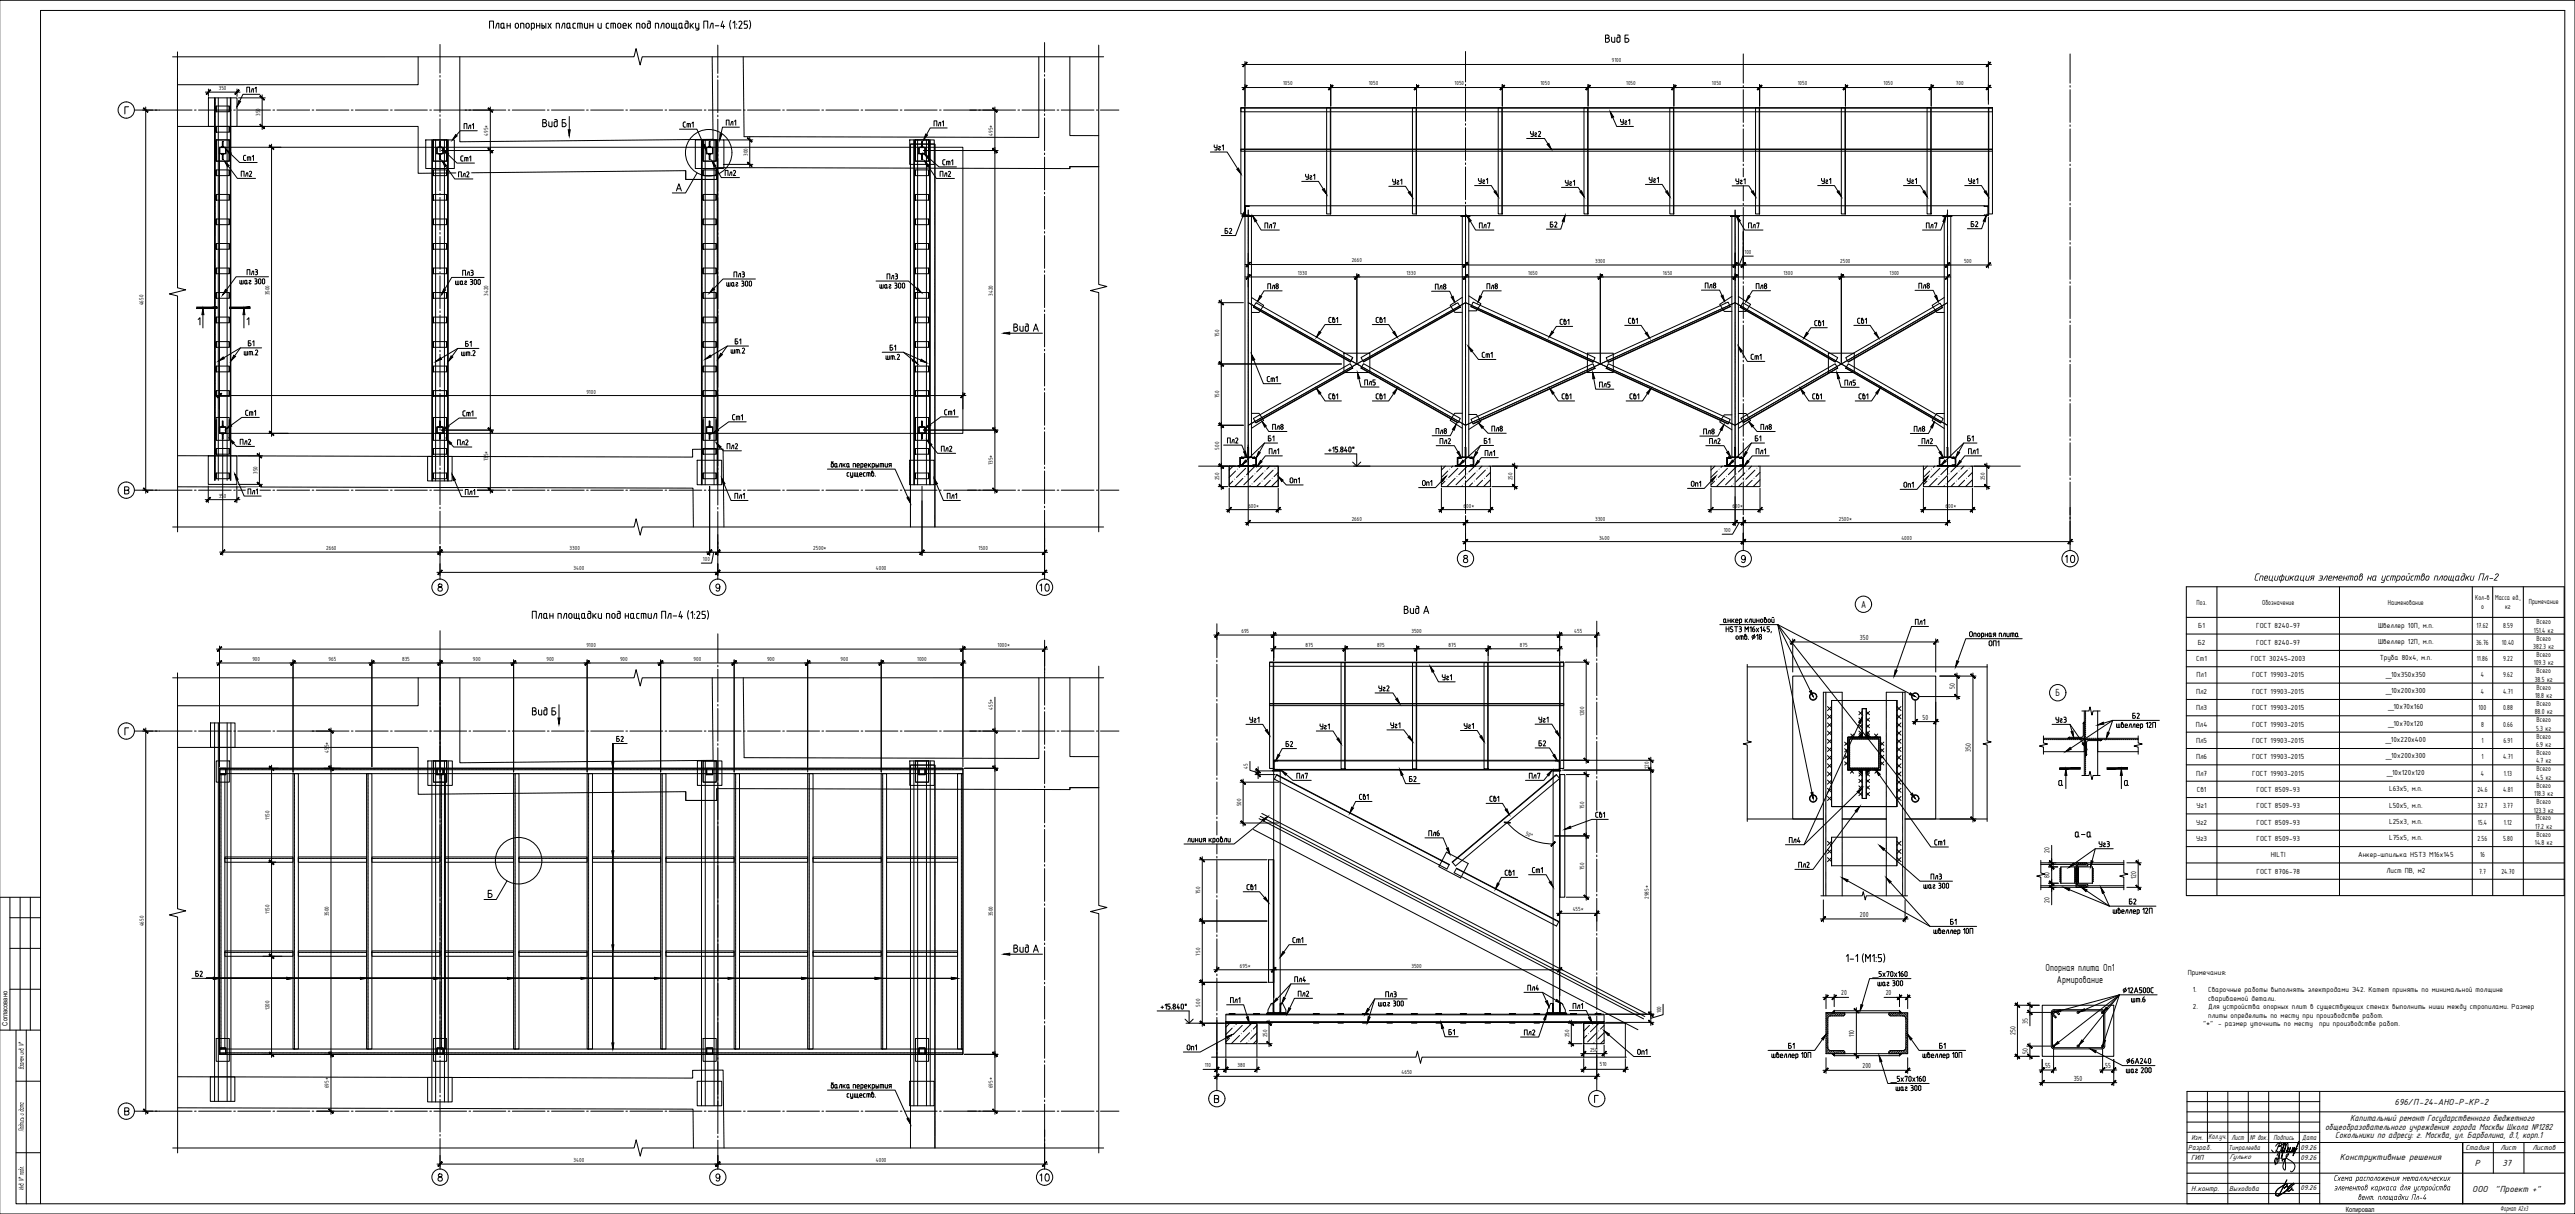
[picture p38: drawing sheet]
<svg xmlns="http://www.w3.org/2000/svg" width="1261mm" height="594mm" viewBox="0 0 1261 594" stroke-linecap="round" stroke-linejoin="round" font-family="sans-serif">
<defs><g id="words">
<g font-size="7.1">
<text x="1010" y="277">10</text>
<text x="508" y="579">10</text>
</g>
<text font-size="6.6" x="508" y="290">10</text>
<g font-size="5.4">
<text x="1103" y="284">Спецификация элементов на устройство площадки Пл</text>
<text x="1218" y="284">-2</text>
<text x="911" y="297">А</text>
<text x="1007" y="341">Б</text>
<text x="1002" y="475">Опорная плита Оп1</text>
<text x="1007" y="481">Армирование</text>
</g>
<g font-size="4.8">
<text x="1151" y="549">Капитальный ремонт Государственного бюджетного</text>
<text x="1138" y="553">общеобразовательного учреждения города Москвы Школа №1282</text>
<text x="1143" y="557">Сокольники по адресу: г. Москва, ул. Барболина, д.1, корп.1</text>
<text x="1225" y="571">37</text>
</g>
<g font-size="4.7">
<text x="1173" y="541">696/П-24-АНО-Р-КР-2</text>
<text x="1146" y="568">Конструктивные решения</text>
<text x="1212" y="571">Р</text>
<text x="1211" y="583">ООО</text>
<text x="1222" y="583">&quot;Проект +&quot;</text>
</g>
<g font-size="4.3">
<text x="1142" y="578">Схема расположения металлических</text>
<text x="1143" y="583">элементов каркаса для устройства</text>
<text x="1154" y="587">вент. площадки Пл-4</text>
</g>
<g font-size="3.9">
<text x="1212" y="294">Кол-в</text>
<text x="1222" y="294">Масса ед.,</text>
<text x="1076" y="296">Поз.</text>
<text x="1108" y="296">Обозначение</text>
<text x="1169" y="296">Наименование</text>
<text x="1215" y="298">о</text>
<text x="1227" y="298">кг</text>
<text x="1238" y="296">Примечание</text>
<text x="1242" y="305">Всего</text>
<text x="1076" y="307">Б1</text>
<text x="1105" y="307">ГОСТ 8240-97</text>
<text x="1164" y="307">Швеллер 10П, м.п.</text>
<text x="1213" y="307">17.62</text>
<text x="1226" y="307">8.59</text>
<text x="1241" y="310">151.4 кг</text>
<text x="911" y="313">350</text>
<text x="1076" y="316">Б2</text>
<text x="1105" y="316">ГОСТ 8240-97</text>
<text x="1164" y="315">Швеллер 12П, м.п.</text>
<text x="1212" y="316">36.76</text>
<text x="1225" y="316">10.40</text>
<text x="1240" y="318">382.3 кг</text>
<text x="1242" y="313">Всего</text>
<text x="1075" y="324">Ст1</text>
<text x="1102" y="324">ГОСТ 30245-2003</text>
<text x="1165" y="323">Труба 80х4, м.п.</text>
<text x="1213" y="324">11.86</text>
<text x="1226" y="324">9.22</text>
<text x="1242" y="321">Всего</text>
<text x="1241" y="326">109.3 кг</text>
<text x="1242" y="329">Всего</text>
<text x="1076" y="332">Пл1</text>
<text x="1103" y="332">ГОСТ 19903-2015</text>
<text x="1169" y="331">_10х350х350</text>
<text x="1215" y="332">4</text>
<text x="1226" y="332">9.62</text>
<text x="1241" y="334">38.5 кг</text>
<text x="957" y="337" transform="rotate(-90 957 337)">50</text>
<text x="1075" y="340">Пл2</text>
<text x="1103" y="340">ГОСТ 19903-2015</text>
<text x="1169" y="339">_10х200х300</text>
<text x="1215" y="340">4</text>
<text x="1226" y="340">4.71</text>
<text x="1241" y="342">18.8 кг</text>
<text x="1242" y="337">Всего</text>
<text x="1075" y="348">Пл3</text>
<text x="1103" y="348">ГОСТ 19903-2015</text>
<text x="1170" y="347">_10х70х160</text>
<text x="1214" y="348">100</text>
<text x="1226" y="348">0.88</text>
<text x="1242" y="345">Всего</text>
<text x="941" y="352">50</text>
<text x="1241" y="350">88.0 кг</text>
<text x="1242" y="353">Всего</text>
<text x="1075" y="356">Пл4</text>
<text x="1103" y="356">ГОСТ 19903-2015</text>
<text x="1170" y="355">_10х70х120</text>
<text x="1215" y="356">8</text>
<text x="1226" y="356">0.66</text>
<text x="1242" y="358">5.3 кг</text>
<text x="1075" y="364">Пл5</text>
<text x="1103" y="364">ГОСТ 19903-2015</text>
<text x="1168" y="363">_10х220х400</text>
<text x="1215" y="364">1</text>
<text x="1226" y="364">6.91</text>
<text x="1242" y="366">6.9 кг</text>
<text x="1242" y="361">Всего</text>
<text x="965" y="368" transform="rotate(-90 965 368)">350</text>
<text x="1075" y="372">Пл6</text>
<text x="1103" y="372">ГОСТ 19903-2015</text>
<text x="1169" y="371">_10х200х300</text>
<text x="1215" y="372">1</text>
<text x="1226" y="372">4.71</text>
<text x="1242" y="369">Всего</text>
<text x="1242" y="374">4.7 кг</text>
<text x="1242" y="377">Всего</text>
<text x="1075" y="380">Пл7</text>
<text x="1103" y="380">ГОСТ 19903-2015</text>
<text x="1169" y="379">_10х120х120</text>
<text x="1215" y="380">4</text>
<text x="1226" y="380">1.13</text>
<text x="1242" y="382">4.5 кг</text>
<text x="1076" y="388">Св1</text>
<text x="1105" y="388">ГОСТ 8509-93</text>
<text x="1170" y="387">L63х5, м.п.</text>
<text x="1213" y="388">24.6</text>
<text x="1226" y="388">4.81</text>
<text x="1241" y="390">118.3 кг</text>
<text x="1242" y="385">Всего</text>
<text x="1076" y="396">Уг1</text>
<text x="1105" y="396">ГОСТ 8509-93</text>
<text x="1170" y="395">L50х5, м.п.</text>
<text x="1213" y="396">32.7</text>
<text x="1226" y="396">3.77</text>
<text x="1242" y="393">Всего</text>
<text x="1241" y="398">123.3 кг</text>
<text x="1242" y="401">Всего</text>
<text x="1075" y="404">Уг2</text>
<text x="1105" y="404">ГОСТ 8509-93</text>
<text x="1170" y="403">L25х3, м.п.</text>
<text x="1213" y="404">15.4</text>
<text x="1226" y="404">1.12</text>
<text x="1241" y="406">17.2 кг</text>
<text x="1075" y="412">Уг3</text>
<text x="1105" y="412">ГОСТ 8509-93</text>
<text x="1170" y="411">L75х5, м.п.</text>
<text x="1213" y="412">2.56</text>
<text x="1226" y="412">5.80</text>
<text x="1241" y="414">14.8 кг</text>
<text x="1242" y="409">Всего</text>
<text x="1004" y="417" transform="rotate(-90 1004 417)">20</text>
<text x="1112" y="420">HILTI</text>
<text x="1155" y="419">Анкер-шпилька HST3 M16х145</text>
<text x="1214" y="420">16</text>
<text x="1004" y="430" transform="rotate(-90 1004 430)">80</text>
<text x="1046" y="430" transform="rotate(-90 1046 430)">120</text>
<text x="1105" y="428">ГОСТ 8706-78</text>
<text x="1168" y="427">Лист ПВ, м2</text>
<text x="1214" y="428">7.7</text>
<text x="1225" y="428">24.70</text>
<text x="1004" y="442" transform="rotate(-90 1004 442)">20</text>
<text x="911" y="449">200</text>
<text x="1071" y="477">Примечания:</text>
<text x="1074" y="485">1.</text>
<text x="1081" y="485">Сварочные работы выполнять электродами Э42. Катет принять по минимальной толщине</text>
<text x="902" y="487">20</text>
<text x="923" y="487">20</text>
<text x="1081" y="490">свариваемой детали.</text>
<text x="1074" y="494">2.</text>
<text x="1081" y="494">Для устройства опорных плит в существующих стенах выполнить ниши между стропилами. Размер</text>
<text x="1081" y="498">плиты определить по месту при производстве работ.</text>
<text x="993" y="501" transform="rotate(-90 993 501)">35</text>
<text x="1079" y="502">&quot;*&quot; - размер уточнить по месту</text>
<text x="1136" y="502">при производстве работ.</text>
<text x="908" y="507" transform="rotate(-90 908 507)">110</text>
<text x="987" y="507" transform="rotate(-90 987 507)">250</text>
<text x="993" y="516" transform="rotate(-90 993 516)">50</text>
<text x="12" y="523" transform="rotate(-90 12 523)">Взамен инв . N°</text>
<text x="912" y="523">200</text>
<text x="1001" y="523">55</text>
<text x="1031" y="523">55</text>
<text x="1015" y="529">350</text>
<text x="12" y="554" transform="rotate(-90 12 554)">Подпись и дата</text>
<text x="1073" y="558">Изм.</text>
<text x="1081" y="557">Колуч.</text>
<text x="1086" y="557">.</text>
<text x="1093" y="558">Лист</text>
<text x="1102" y="558">№ док.</text>
<text x="1113" y="558">Подпись</text>
<text x="1127" y="558">Дата</text>
<text x="1071" y="563">Разраб.</text>
<text x="1207" y="563">Стадия</text>
<text x="1224" y="563">Лист</text>
<text x="1240" y="563">Листов</text>
<text x="1073" y="568">ГИП</text>
<text x="12" y="582" transform="rotate(-90 12 582)">Инв. N° подл .</text>
<text x="1073" y="583">Н.контр.</text>
<text x="1224" y="592">Формат А2х3</text>
</g>
<g font-size="3.7">
<text x="1091" y="563">Тимралеева</text>
<text x="1126" y="563">09.26</text>
<text x="1092" y="567">Гулько</text>
<text x="1126" y="568">09.26</text>
<text x="1092" y="583">Выходова</text>
<text x="1126" y="583">09.26</text>
</g>
<g font-size="3.5">
<text x="4" y="502" transform="rotate(-90 4 502)">Согласовано</text>
<text x="1149" y="593">Копировал</text>
</g>
<g font-size="3.1">
<text x="789" y="31">9100</text>
<text x="628" y="42">1050</text>
<text x="670" y="42">1050</text>
<text x="712" y="42">1050</text>
<text x="754" y="42">1050</text>
<text x="796" y="42">1050</text>
<text x="838" y="42">1050</text>
<text x="880" y="42">1050</text>
<text x="922" y="42">1050</text>
<text x="958" y="42">700</text>
<text x="107" y="44">350</text>
<text x="127" y="57" transform="rotate(-90 127 57)">350</text>
<text x="239" y="66" transform="rotate(-90 239 66)">495*</text>
<text x="486" y="66" transform="rotate(-90 486 66)">495*</text>
<text x="366" y="76" transform="rotate(-90 366 76)">300</text>
<text x="854" y="124">100</text>
<text x="662" y="128">2660</text>
<text x="781" y="129">3300</text>
<text x="901" y="129">2500</text>
<text x="962" y="129">500</text>
<text x="635" y="135">1330</text>
<text x="689" y="135">1330</text>
<text x="748" y="135">1650</text>
<text x="814" y="135">1650</text>
<text x="873" y="135">1300</text>
<text x="925" y="135">1300</text>
<text x="70" y="149" transform="rotate(-90 70 149)">4650</text>
<text x="132" y="145" transform="rotate(-90 132 145)">3500</text>
<text x="239" y="145" transform="rotate(-90 239 145)">3420</text>
<text x="486" y="145" transform="rotate(-90 486 145)">3420</text>
<text x="597" y="165" transform="rotate(-90 597 165)">750</text>
<text x="287" y="193">9100</text>
<text x="597" y="195" transform="rotate(-90 597 195)">750</text>
<text x="597" y="220" transform="rotate(-90 597 220)">500</text>
<text x="239" y="226" transform="rotate(-90 239 226)">735*</text>
<text x="486" y="228" transform="rotate(-90 486 228)">735*</text>
<text x="126" y="232" transform="rotate(-90 126 232)">350</text>
<text x="597" y="235" transform="rotate(-90 597 235)">250</text>
<text x="741" y="235" transform="rotate(-90 741 235)">250</text>
<text x="972" y="235" transform="rotate(-90 972 235)">250</text>
<text x="107" y="244">350</text>
<text x="611" y="248">600*</text>
<text x="717" y="248">600*</text>
<text x="848" y="248">600*</text>
<text x="953" y="248">600*</text>
<text x="662" y="255">2660</text>
<text x="781" y="255">3300</text>
<text x="900" y="255">2500*</text>
<text x="844" y="260">100</text>
<text x="160" y="269">2660</text>
<text x="279" y="269">3300</text>
<text x="398" y="269">2500*</text>
<text x="479" y="269">1500</text>
<text x="783" y="264">3400</text>
<text x="931" y="264">4000</text>
<text x="344" y="275">100</text>
<text x="281" y="279">3400</text>
<text x="429" y="279">4000</text>
<text x="608" y="310">695</text>
<text x="691" y="310">3500</text>
<text x="771" y="310">455</text>
<text x="287" y="317">9100</text>
<text x="488" y="317">1000*</text>
<text x="639" y="316">875</text>
<text x="674" y="316">875</text>
<text x="709" y="316">875</text>
<text x="744" y="316">875</text>
<text x="124" y="323">900</text>
<text x="161" y="323">965</text>
<text x="197" y="323">835</text>
<text x="232" y="323">900</text>
<text x="268" y="323">900</text>
<text x="304" y="323">900</text>
<text x="340" y="323">900</text>
<text x="376" y="323">900</text>
<text x="412" y="323">900</text>
<text x="449" y="323">1000</text>
<text x="486" y="347" transform="rotate(-90 486 347)">455*</text>
<text x="776" y="350" transform="rotate(-90 776 350)">1200</text>
<text x="161" y="368" transform="rotate(-90 161 368)">455*</text>
<text x="611" y="376" transform="rotate(-90 611 376)">45</text>
<text x="807" y="376" transform="rotate(-90 807 376)">120</text>
<text x="608" y="395" transform="rotate(-90 608 395)">500</text>
<text x="776" y="396" transform="rotate(-90 776 396)">750</text>
<text x="132" y="401" transform="rotate(-90 132 401)">1150</text>
<text x="747" y="409" transform="rotate(25 747 409)">50°</text>
<text x="776" y="426" transform="rotate(-90 776 426)">750</text>
<text x="588" y="438" transform="rotate(-90 588 438)">750</text>
<text x="807" y="440" transform="rotate(-90 807 440)">2985*</text>
<text x="132" y="447" transform="rotate(-90 132 447)">1150</text>
<text x="161" y="448" transform="rotate(-90 161 448)">3500</text>
<text x="486" y="448" transform="rotate(-90 486 448)">3500</text>
<text x="770" y="446">455*</text>
<text x="70" y="453" transform="rotate(-90 70 453)">4650</text>
<text x="588" y="468" transform="rotate(-90 588 468)">750</text>
<text x="607" y="474">695*</text>
<text x="691" y="474">3500</text>
<text x="132" y="494" transform="rotate(-90 132 494)">1200</text>
<text x="588" y="493" transform="rotate(-90 588 493)">500</text>
<text x="813" y="496" transform="rotate(-90 813 496)">100</text>
<text x="620" y="508" transform="rotate(-90 620 508)">250</text>
<text x="768" y="508" transform="rotate(-90 768 508)">250</text>
<text x="779" y="515">250</text>
<text x="783" y="522">510</text>
<text x="590" y="522">110</text>
<text x="606" y="522">380</text>
<text x="686" y="526">4650</text>
<text x="161" y="532" transform="rotate(-90 161 532)">695*</text>
<text x="486" y="532" transform="rotate(-90 486 532)">695*</text>
<text x="281" y="569">3400</text>
<text x="429" y="569">4000</text>
</g>
</g></defs>
<path d="M1071 287h185v151h-185zM1086 287v151M1146 287v151M1211 287v151M1221 287v151M1236 287v151M1071 302h185" fill="none" stroke="#000" stroke-width=".51"/>
<g fill="none" stroke="#000" stroke-width=".49">
<path d="M1071 310h185M1071 318h185M1071 326h185M1071 334h185M1071 342h185M1071 350h185M1071 358h185M1071 366h185M1071 374h185M1071 382h185M1071 390h185M1071 398h185"/>
<path d="M1071 406h185M1071 414h185M1071 422h185M1071 430h185"/>
</g>
<g fill="#000">
<path d="M1208 282v1l1-1-1 1 1 1-1-1-1 1zM1210 282v2h1l1-2-1 2h-2zM1214 281h2v3v-3h-1l-2 3zM1217 282h2l-1 2v-2l-2 2z"/>
<path d="M1206 281h1l-1 3h-1v-1v-1l2-1zM1206 282l-1 2 1-1 1-1z"/>
</g>
<!-- layer: 0 -->
<g fill="none" stroke="#000" stroke-width=".49">
<path d="M205 28v13h-118M225 28v41l124-1v-40M364 28v39h145v-39M524 28v38h14M102 48h14v14h-14zM105 48v187M106 52h6v3h-6zM107 48v187M111 48v187M113 48v187M608 53h2v52h-2zM608 53h368v2h-368z"/>
<path d="M608 53h368M609 53v52M650 53h2v52h-2zM651 53v52M692 53h2v52h-2zM693 53v52M734 53h2v52h-2zM735 53v52M776 53h2v52h-2zM777 53v52M818 53h2v52h-2zM819 53v52"/>
<path d="M860 53h2v52h-2zM861 53v52M902 53h2v52h-2zM903 53v52M944 53h2v52h-2zM945 53v52M974 53h2v52h-2zM974 53v52M87 62h118v23l131-1v4h15v-6l173 1v-1h14h-14v1M106 68h6v11h-6zM106 62h6v3h-6zM107 72h364v140h-364z"/>
<path d="M107 72h4v3h-4zM108 75h2M108 75v-3h2v3M108 75l1 1zM108 72h1zM109 75v3zM109 69v3zM109 75h1l-1 1zM109 72h1zM110 75h.1M208 68h14v14h-14zM211 68v167"/>
<path d="M212 68v167M212 68h7v11h-7zM213 68v167M214 72h3v3h-3zM214 75h3M214 75v-3h3v3M215 75v1zM215 72h.1M215 75l1 3zM215 69l1 3zM216 75v1zM216 72h.1"/>
<path d="M217 75h.1M218 68v167M219 68v167M340 68h14v14h-14zM343 68v169M344 68v169M344 68h7v11h-7zM345 68v169M346 72h3v3h-3zM346 75h3M346 75v-3h3v3M347 75v1z"/>
<path d="M347 72h.1M347 75l1 3zM347 69l1 3zM348 75v1zM348 72h.1M349 75h.1M350 68v169M351 68v169M445 68h12v12h-12zM446 70v188M446 70h12v188M447 68v169"/>
<path d="M448 68v169M448 68h7v11h-7zM449 68v169M450 72h3v3h-3zM450 75h3M450 75v-3h3v3M451 75v1zM451 75l1 3zM451 69l1 3zM451 72h.1M452 75v1zM452 72h.1"/>
<path d="M453 75h.1M454 68v169M455 68v169M608 73h368v1h-368zM608 73h368M106 83h6v3h-6zM106 95h6v3h-6zM212 83h7v3h-7zM212 95h7v3h-7zM344 83h7v3h-7zM344 95h7v3h-7zM351 82v6h-15v-4"/>
<path d="M448 83h7v3h-7zM448 95h7v3h-7zM106 107h6v3h-6zM106 119h6v3h-6zM212 107h7v3h-7zM212 119h7v3h-7zM344 107h7v3h-7zM344 119h7v3h-7zM448 107h7v3h-7zM448 119h7v3h-7zM609 106h4h-4zM610 106h3v118h-3z"/>
<path d="M610 101h2h-2v4l2 1h-2zM611 103v129M715 106h5h-5zM716 106h3v118h-3zM718 103v129M847 106h5h-5zM848 106h3v118h-3zM850 103v129M951 106h5h-5zM952 106h3v118h-3zM954 103v129M972 101h1"/>
<path d="M972 101h2v5h-2M972 101h-362v5h362M973 101v4M973 105l-1 1M106 131h6v3h-6zM212 131h7v3h-7zM344 131h7v3h-7zM448 131h7v3h-7zM106 143h6v3h-6zM106 155h6v3h-6zM212 143h7v3h-7zM212 155h7v3h-7z"/>
<path d="M344 143h7v3h-7zM344 155h7v3h-7zM448 143h7v3h-7zM448 155h7v3h-7zM611 148h1M612 148l1 1M612 148v1M612 149h.1M613 149h.1M613 146l6 3-3 4h-3M613 149l1 1M614 149h.1"/>
<path d="M614 150l47 27M614 150h.1M614 150h1M615 150h.1M615 150l1 1M615 148l47 27-1 2-47-27zM616 151h.1M616 151h1M617 151l1 1M617 152h.1M618 152h.1M618 152l1 1"/>
<path d="M619 152v1M619 153h.1M619 153h1M620 153h.1M620 153l2 1M621 153h.1M621 154h1M622 154h.1M622 154l1 1M623 155h.1M623 155h1M624 155h.1"/>
<path d="M624 155v1M624 156h.1M625 156h.1M625 156h1M626 156h.1M626 157h.1M627 157h.1M627 157h1M628 157h.1M628 158h1M628 158h.1M629 158h.1"/>
<path d="M630 158l1 1M630 159h.1M631 159v1M631 159h.1M632 160h.1M697 160h-1M697 160h.1M698 159h.1M698 159l-1 1M699 159h.1M699 158h.1M700 158l-1 1"/>
<path d="M700 158h.1M701 158h.1M701 157h.1M701 157l-1 1M702 157h-1M702 157h.1M703 157h.1M703 156l-1 1M704 156h.1M705 155l-2 1M705 155h.1M706 155h.1"/>
<path d="M706 155h-1M706 154v1M706 154h.1M707 154h-1M707 154h.1M708 154h.1M708 154h-1M709 153h.1M710 153h-2M710 152v1M710 152h.1M711 152h.1"/>
<path d="M711 152h-1M712 151l-1 1M712 151h.1M713 151h.1M714 150h.1M715 150l-3 1M715 150l-47 27M715 149v1M715 149h.1M716 149h.1M716 149h-1M716 146l-6 3 2 4h4"/>
<path d="M717 148v1M717 148h.1M718 148h-1M718 148h.1M718 148l1 1M719 149h.1M719 145l6 4-2 3h-4M720 149h.1M720 149l3 1M720 150l60 27M721 150h.1M721 148l60 27-1 2-60-27z"/>
<path d="M722 150h.1M723 150h.1M723 150v1M723 151h.1M723 151l2 1M723 151h1M724 151h.1M725 151h.1M725 152h.1M725 152h1M727 152h.1M727 152l2 1"/>
<path d="M727 153h.1M728 153h.1M729 153h.1M729 153l2 1M730 154h.1M730 154h1M731 154h.1M731 154l1 1M732 155h.1M732 155h1M733 155h.1M733 155l1 1"/>
<path d="M734 155h.1M734 156h.1M734 156l5 2M735 156h.1M736 156h.1M736 157h.1M737 157h.1M738 158h.1M739 158h.1M739 158h1M740 158h.1M740 158v1"/>
<path d="M741 159h.1M741 159l2 1M742 159h.1M743 160h.1M743 160h1M744 160h.1M824 160h.1M824 160h-1M825 159h.1M826 159h.1M827 159h.1M827 158h.1"/>
<path d="M828 158l-3 2M828 158h.1M829 158h-1M829 158h.1M829 157v1M829 157h.1M830 157h.1M830 157h-1M831 157h.1M831 156h.1M832 156h.1M833 156h.1"/>
<path d="M833 156l-2 1M834 155l-1 1M834 155h.1M835 155h-1M835 155h.1M836 154h.1M836 154l-2 1M837 154h-1M838 154h.1M838 153v1M838 153h.1M839 153h-1"/>
<path d="M839 153h.1M840 153h.1M840 152h.1M841 152h.1M842 152h-1M842 152h.1M842 151l-3 2M842 151h.1M843 151h-1M843 151h.1M844 151h-1M844 151h.1"/>
<path d="M845 150h.1M846 150l-2 1M846 150h.1M847 149h.1M847 150l-60 27M848 149h.1M848 149l-2 1M848 145l-6 4 2 3h4M849 148h.1M849 148l-1 1M849 148h1M850 148h.1"/>
<path d="M850 149h1M851 149h.1M851 149l2 1M851 145l6 4-2 3h-4M852 150l47 27M853 150h.1M853 148l47 27-1 2-47-27zM854 150h.1M854 150v1M854 151h.1M854 151h1M855 151h.1"/>
<path d="M855 151l2 1M856 152h.1M857 152h.1M857 152l1 1M857 153h.1M858 153h.1M858 153h1M859 153h.1M859 154h.1M859 154h1M860 154h.1M860 154l1 1"/>
<path d="M861 155l2 1M861 155h.1M862 155h.1M863 156h.1M864 156h.1M864 156l1 1M864 157h.1M865 157h.1M865 157l1 1M866 157h.1M866 158h.1M867 158l1 1"/>
<path d="M867 158h.1M868 159h.1M869 159h.1M869 160h.1M869 160h1M870 160h.1M870 160h1M933 160h.1M934 160h-1M934 160h.1M934 159h.1M935 159h.1"/>
<path d="M936 158l-2 1M937 158h.1M937 158h-1M937 157v1M938 157h.1M939 157h-1M939 157h.1M939 156h.1M940 156l-1 1M940 156h.1M941 155h.1M942 155l-2 1"/>
<path d="M942 155h.1M943 154v1M943 154l-1 1M943 154h.1M944 154h.1M944 154h-1M945 153h-1M945 153h.1M946 153h.1M946 152h.1M947 152h.1M947 152l-1 1"/>
<path d="M948 152h.1M948 151v1M948 151h.1M949 151h-1M949 151h.1M950 150l-1 1M950 150h.1M951 150h.1M951 150l-46 27M952 146l-6 3 2 4h4M953 149h-1M953 149l-2 1"/>
<path d="M953 148h.1M954 148h-1M106 167h6v3h-6zM106 179h6v3h-6zM212 167h7v3h-7zM212 179h7v3h-7zM344 167h7v3h-7zM344 179h7v3h-7zM448 167h7v3h-7zM448 179h7v3h-7zM632 160h1M633 160h.1"/>
<path d="M633 161h.1M633 161h1M634 161h.1M634 161h1M635 162h.1M635 162h1M636 162h.1M637 162h.1M637 162v1M637 163h.1M637 163h1M638 163h.1"/>
<path d="M638 163l1 1M639 164h.1M639 164l1 1M639 164h1M640 165h.1M640 165h2M641 165h.1M642 165h.1M642 166h.1M643 166h.1M643 166l2 1M644 167h.1"/>
<path d="M644 167h1M645 167h.1M645 167l2 1M646 168h.1M647 168h.1M647 168l2 1M647 169h.1M648 169h.1M649 169l1 1M649 169v1M650 170h.1M650 170l2 1"/>
<path d="M651 170h.1M651 171h.1M652 171h.1M652 171l1 1M653 172h.1M653 172h1M654 172h.1M654 172v1M655 173h.1M655 173l1 1M656 174h1M657 174h.1"/>
<path d="M658 174l1 1M658 174h.1M658 173h13v9h-13zM659 175h.1M659 175l1 1M660 175h.1M660 176h.1M660 176h1M661 176l1 1M661 180h.1M661 176h.1M662 177h.1"/>
<path d="M662 180h.1M662 177h1M662 180l-47 27M662 175l-1 2M663 177h.1M663 179l-2 1M663 177l1 1M663 179h.1M664 178h.1M664 178l-1 1M664 178h1M665 178h-1"/>
<path d="M665 178h.1M665 179h1M665 179h.1M665 177v1M666 177l-1 1M666 179h.1M666 177h.1M666 179l2 1M666 175l48-27 1 2-47 27zM666 180l48 27M667 179h.1M667 177h.1"/>
<path d="M668 176l-2 1M668 180l1 1M668 178l47 27-1 2-48-27zM668 176h.1M669 176h.1M669 175l-1 1M669 175h.1M670 175h-1M670 175h.1M671 174l-1 1M671 174h.1M672 174h.1"/>
<path d="M672 174h-1M673 173h.1M673 173v1M674 173h.1M674 173h-1M675 172h.1M675 172l-1 1M676 171h.1M677 171h.1M677 171l-2 1M678 170h.1M678 170v1"/>
<path d="M679 170h.1M679 170h-1M680 169v1M680 169l-1 1M680 169h.1M681 169h-1M682 168l-2 1M682 168h.1M683 168h.1M683 167v1M683 167h.1M684 167h-1"/>
<path d="M684 167h.1M685 167h-1M685 167h.1M686 166h-1M686 166h.1M686 166l-1 1M687 166h-1M687 165h.1M688 165h-1M688 165h.1M689 164h.1M691 163h.1"/>
<path d="M691 163l-2 2M692 163h-1M692 163h.1M692 162h.1M693 162h.1M693 162l-1 1M694 161h.1M696 161h.1M696 160l-2 2M696 160h.1M745 160h.1M745 161h.1"/>
<path d="M745 161h1M746 161h.1M746 161h1M747 161h.1M747 161l2 1M747 162h.1M747 162h1M748 162h.1M749 162h.1M749 163h.1M749 163l4 1M750 163h.1"/>
<path d="M751 163h.1M751 164h.1M752 164h.1M753 164l1 1M753 164h.1M754 165h1M755 165l3 1M755 165h.1M756 165v1M756 166h.1M757 166h.1M758 166h.1"/>
<path d="M758 167h.1M759 167h1M759 167h.1M760 167h.1M760 168h1M761 168h.1M761 168l3 1M761 168h1M762 168h.1M763 169h.1M764 169h.1M764 169l2 1"/>
<path d="M765 169h.1M765 170h.1M766 170l1 1M767 170h.1M767 171h.1M767 171h1M768 171h.1M768 171l1 1M768 171h1M769 171h.1M769 172h.1M769 172h1"/>
<path d="M770 172h.1M770 172l1 1M771 172h.1M772 173h.1M772 173l2 1M773 173h.1M774 174h.1M774 174h1M775 174h.1M775 174l2 1M776 175h.1M777 175h.1"/>
<path d="M777 173h13v9h-13zM777 175h1M778 175h.1M778 175v1M779 176h.1M779 180h.1M780 176h.1M780 180h.1M780 176l1 1M780 177h.1M781 179l-1 1M781 177h.1"/>
<path d="M781 179h.1M781 177l3 1M782 177h.1M782 179h.1M782 178h1M783 179h-1M783 178l-2 1M783 178h.1M784 178h.1M784 178l2 1M785 178h.1M785 179h.1"/>
<path d="M785 177l-2 1M786 179h.1M786 177h.1M786 175l60-27 1 2-60 27zM787 179v1M787 177h-1M787 180h.1M787 177h.1M787 180h1M787 178l60 27-1 2-60-27zM788 180h.1M788 176h.1"/>
<path d="M788 176l-1 1M789 176h-1M789 176h.1M790 175h-1M790 175h.1M791 175l-2 1M791 175h.1M792 174l-1 1M792 174h.1M793 174h.1M794 173h.1M795 173h.1"/>
<path d="M796 173h.1M796 172h.1M797 172h.1M798 172l-5 2M798 172h.1M798 171h.1M799 171h.1M800 171h.1M800 171h-2M800 170h.1M801 170h.1M802 170h-2"/>
<path d="M802 170h.1M803 169h.1M803 169l-1 1M804 169h-1M804 169h.1M805 168v1M805 168h.1M806 168h.1M807 168h-1M807 168l-3 1M807 167v1M807 167h.1"/>
<path d="M808 167h-1M809 167h.1M809 167h-1M809 166v1M810 166h.1M811 166h.1M811 165v1M812 165h.1M813 165l-3 1M813 165h.1M814 165h-1M814 164h.1"/>
<path d="M815 164l-2 1M815 164h.1M816 164h-1M816 163h.1M817 163h.1M818 163h.1M818 162h.1M819 162h-1M819 162h.1M820 162h.1M821 161h-1M821 161h.1"/>
<path d="M822 161l-3 1M822 161h.1M823 160h-1M823 160h.1M871 160h.1M871 161h1M871 161h.1M872 161h.1M872 161l3 2M873 161h.1M873 162h.1M873 162h1"/>
<path d="M874 162h.1M875 163h.1M875 163h1M876 163h.1M876 163v1M876 164h.1M877 164h.1M877 164h1M878 164l1 1M878 165h1M879 165l2 1M880 165v1"/>
<path d="M880 166h.1M881 166h.1M881 167h1M882 167h.1M882 167l2 1M883 167h.1M884 168h.1M884 168h1M885 168h.1M885 168v1M885 169h.1M885 169l2 1"/>
<path d="M886 169h.1M887 170h.1M887 170l3 1M888 170h.1M890 171h.1M890 171v1M890 172h.1M891 172h.1M891 172l2 1M892 172h.1M892 173h.1M893 173h.1"/>
<path d="M893 173l1 1M893 173h1M894 174h1M895 174h.1M895 174v1M895 173h13v9h-13zM896 175h.1M896 175h1M897 175h.1M897 175l1 1M897 176h.1M898 176h.1"/>
<path d="M898 180l-1 1M899 176l1 1M899 180h.1M899 177h.1M899 179h.1M900 179l-1 1M900 177h.1M900 179h.1M900 177l1 1M901 177v1M901 179h.1M901 179h-1"/>
<path d="M901 178h.1M901 178h1M902 178h.1M902 178h-1M902 179h1M903 179h.1M903 177l-1 1M903 177h.1M904 179h.1M904 175l46-27 1 3-46 26zM904 177h.1M904 179l1 1"/>
<path d="M904 180h.1M905 180h.1M905 176h.1M905 178l46 27-1 2-46-27zM905 176l-1 1M906 176h.1M906 175h.1M907 175l-1 1M907 175h.1M908 175h.1M908 174l-1 1M908 174h.1"/>
<path d="M909 174h.1M910 173h.1M911 173h-1M911 173h.1M911 173l-2 1M911 172h.1M912 172h-1M912 172h.1M913 172h-1M913 172h.1M913 171h.1M914 171h-1"/>
<path d="M914 171h.1M915 171h.1M915 170l-1 1M916 170h.1M917 169h.1M918 169l-3 1M918 169h.1M918 168v1M918 168h.1M919 168h-1M919 168h.1M920 168h-1"/>
<path d="M921 167h-1M921 167l-1 1M921 167h.1M922 166h.1M923 166h.1M923 166l-2 1M924 165h.1M924 165l-1 1M925 165h.1M926 164l-2 1M926 164h.1M927 164h-1"/>
<path d="M927 164h.1M927 163v1M927 163h.1M928 163h.1M928 163h-1M929 162h.1M930 162h.1M930 162l-2 1M931 161h.1M932 161l-2 1M932 161h.1M932 160h.1"/>
<path d="M932 160v1M106 191h6v3h-6zM212 191h7v3h-7zM344 191h7v3h-7zM448 191h7v3h-7zM626 200l-1 1M626 200h.1M627 199h.1M627 199l-1 1M628 199h-1M628 199h.1M629 198l-1 1"/>
<path d="M629 198h.1M630 198h.1M630 197l-1 1M631 197h.1M631 197h-1M632 196l-1 1M632 196h.1M633 196h.1M634 195l-2 1M634 195h.1M635 195h.1M635 194v1"/>
<path d="M636 194l-2 1M636 194h.1M637 194h.1M637 193l-1 1M637 193h.1M638 193h-1M638 193h.1M639 193h.1M640 192l-2 1M640 192h.1M641 191l-1 1M641 191h.1"/>
<path d="M642 191h.1M642 191h-1M642 190h.1M643 190h.1M644 190h.1M644 190h-1M645 189h.1M646 189h-2M646 189h.1M646 188v1M646 188h.1M647 188h.1"/>
<path d="M647 188h-1M648 187h.1M649 187h.1M649 187l-1 1M650 186h.1M651 186h-1M651 186h.1M652 185h.1M652 185h-1M653 184h.1M654 184h.1M654 184l-1 1"/>
<path d="M655 184h.1M655 183h.1M656 183l-1 1M656 183h.1M657 182h.1M658 182h.1M659 181h.1M659 181l-3 2M660 181h-1M660 181h.1M660 180h.1M661 180l-1 1"/>
<path d="M668 180h.1M669 181h.1M669 181h1M670 181h.1M670 182h.1M671 182h.1M671 182h1M672 182h.1M672 183h.1M673 183h1M673 183h.1M674 183h.1"/>
<path d="M674 183v1M674 184h.1M674 184h1M675 184h.1M676 184l1 1M676 185h.1M678 186h.1M678 186h1M679 186h.1M679 187h1M680 187h.1M680 187l2 1"/>
<path d="M681 188h.1M682 188h.1M683 188h.1M683 188l1 1M683 189h.1M684 189h.1M684 189l2 1M685 190h.1M686 190l1 1M686 190h.1M687 191h.1M687 191h1"/>
<path d="M688 191h.1M688 191l1 1M688 192h.1M689 192h1M689 192h.1M690 192h.1M690 192l1 1M690 193h.1M691 193h.1M691 193l1 1M692 194h.1M692 194h1"/>
<path d="M693 194h.1M693 194l1 1M693 194v1M694 195h.1M694 195l1 1M695 195h.1M696 196h.1M696 196l1 1M697 196h.1M697 197h.1M697 197h1M698 197h.1"/>
<path d="M698 197l1 1M699 198h.1M699 198h1M700 198h.1M701 198v1M701 199h.1M701 199h1M702 199h.1M702 199l1 1M703 200h.1M703 200l2 1M736 200h.1"/>
<path d="M737 199h.1M737 199l-2 1M738 199h.1M739 198h.1M739 198l-2 1M740 198h-1M740 198h.1M741 198h.1M741 197h.1M742 197h.1M743 197h.1M743 196h.1"/>
<path d="M744 196h.1M744 196l-3 1M745 196h.1M746 195h.1M747 195l-2 1M747 195h.1M748 194l-1 1M748 194h.1M749 194h.1M750 193l-3 2M751 193h.1M751 193h-1"/>
<path d="M752 193h.1M753 192l-1 1M753 192h.1M754 192h.1M755 191h-1M755 191h.1M755 191l-2 1M756 191h-1M756 191h.1M757 190h.1M758 190h.1M758 190l-2 1"/>
<path d="M759 189h.1M760 189h-1M760 189h.1M761 189h.1M761 188l-1 1M762 188h.1M763 188h.1M763 187h.1M764 187h.1M764 187l-3 1M765 187h.1M765 186v1"/>
<path d="M765 186h.1M767 186h.1M768 185h.1M768 185l-2 1M769 185h.1M770 184h.1M770 184l-2 1M771 184h.1M772 184h.1M772 183h.1M773 183h.1M774 183l-4 1"/>
<path d="M774 183h.1M774 182v1M774 182h.1M775 182h.1M776 182h-1M776 181l-2 1M776 181h.1M777 181h.1M778 181h.1M779 180l-3 1M781 180l-60 27M787 180l59 27"/>
<path d="M788 180h1M789 180h.1M789 180l1 1M789 181h.1M789 181h1M790 181h.1M790 181l2 1M791 181h.1M791 182h.1M792 182h.1M793 182h.1M793 182l3 2"/>
<path d="M793 183h.1M794 183h.1M795 183h.1M796 184h.1M796 184l2 1M797 184h.1M798 185h.1M798 185l2 1M799 185h.1M800 185h.1M800 186h.1M800 186h1"/>
<path d="M801 186h.1M801 186l1 1M802 187h.1M802 187h2M803 187h.1M804 187l3 2M804 188h.1M805 188h.1M806 188h.1M806 189h1M807 189h.1M807 189h1"/>
<path d="M808 189h.1M808 189l3 2M809 190h.1M810 190h.1M811 191h.1M811 191h1M812 191h.1M812 191h1M813 191h.1M813 192h1M814 192h.1M814 192h1"/>
<path d="M815 192h.1M815 193h.1M815 193h1M816 193h.1M817 193l2 1M817 193h.1M817 193v1M818 194h.1M819 194l2 1M819 194h.1M820 194v1M820 195h.1"/>
<path d="M820 195h1M821 195h.1M821 195h1M822 195h.1M822 196h.1M822 196h2M823 196h.1M824 196h.1M824 197h.1M825 197l3 1M825 197h.1M826 197h.1"/>
<path d="M827 198h.1M828 198h.1M828 198l1 1M829 199h.1M829 199h1M830 199l3 2M831 199h.1M831 200h.1M864 200h.1M865 199l-1 1M865 199h.1M866 199h.1"/>
<path d="M866 199h-1M866 198v1M866 198h.1M867 198h.1M868 198h.1M868 197l-1 1M868 197h.1M869 197h.1M870 197h-1M870 196h.1M871 196h-1M871 196h.1"/>
<path d="M871 195v1M872 195l-1 1M872 195h.1M873 195h.1M874 194h-1M874 194h.1M875 194h.1M875 193l-3 2M875 193h.1M876 193h.1M876 193h-1M877 192v1"/>
<path d="M877 192h.1M879 191h-1M879 191l-2 1M879 191h.1M880 191h.1M880 191h-1M880 190h.1M881 190h-1M881 190h.1M882 189l-1 1M882 189h.1M884 188l-2 1"/>
<path d="M884 188h.1M885 188h-1M885 188h.1M886 187l-1 1M886 187h.1M887 187h-1M887 187h.1M887 186v1M887 186h.1M888 186h-1M888 186h.1M890 185l-2 1"/>
<path d="M890 185h.1M891 184h.1M892 184h-1M892 184h.1M892 183v1M893 183l-1 1M893 183h.1M894 183h-1M894 182l-1 1M895 182h.1M895 182h-1M896 182h.1"/>
<path d="M896 181h.1M897 181l-1 1M897 181h.1M898 180h.1M900 180l-46 27M904 180l46 27M906 180h.1M906 180v1M906 181h.1M906 181h1M907 181h.1M907 181l1 1"/>
<path d="M908 182h.1M909 182h.1M909 182l2 1M911 183v1M911 184h.1M911 184h1M912 184h.1M912 184h1M913 184h.1M913 185h.1M913 185h1M914 185h.1"/>
<path d="M914 185l2 2M915 186h.1M916 186h.1M916 187h.1M916 187h1M917 187h.1M917 187h1M918 187h.1M918 187v1M918 188h.1M918 188h1M919 188h.1"/>
<path d="M919 188l2 1M921 189h.1M921 189l1 1M922 190h.1M923 190h.1M923 191h1M924 191h.1M924 191l3 2M926 192h.1M927 193h.1M927 193h1M928 193h.1"/>
<path d="M928 193v1M928 194h.1M928 194h2M929 194h.1M930 194h.1M930 195h.1M930 195h2M931 195h.1M932 195v1M932 196h.1M933 196h.1M933 196l1 1"/>
<path d="M934 197h.1M934 197l2 1M935 197h.1M935 198h.1M936 198l1 1M937 198h.1M937 199h.1M938 199h.1M938 199l1 1M939 200h.1M939 200h1M106 204h6v11h-6z"/>
<path d="M106 219h6v3h-6zM107 209h4v3h-4zM108 212h1zM108 209l1-1zM109 212v3zM109 206v3zM109 212h1h-1zM109 208l1 1zM110 209h-2v3h2M110 209v3M212 204h7v11h-7zM212 219h7v3h-7z"/>
<path d="M214 209h3v3h-3zM215 212h.1M215 209v-1zM215 212l1 3zM215 206l1 3zM216 212h.1M216 208v1zM217 209h-3v3h3M217 209v3M344 204h7v11h-7zM344 219h7v3h-7zM346 209h3v3h-3z"/>
<path d="M347 212h.1M347 209v-1zM347 212l1 3zM347 206l1 3zM348 212h.1M348 208v1zM349 209h-3v3h3M349 209v3M448 204h7v11h-7zM448 219h7v3h-7zM450 209h3v3h-3zM451 212h.1"/>
<path d="M451 212l1 3zM451 206l1 3zM451 208v1zM452 212h.1M452 208v1zM453 209h-3v3h3M453 209v3M611 219v5zM612 208h-1M612 208h.1M612 207h.1M613 202h3l3 4-6 4"/>
<path d="M613 207h.1M614 207h-2M614 207h.1M614 205l47-27 1 2-47 27zM614 206h.1M615 206h.1M615 206h-1M616 205h.1M617 205h-1M617 205l-2 1M617 205h.1M618 204l-1 1"/>
<path d="M618 204h.1M619 204h-1M619 204h.1M619 203h.1M620 203h.1M621 203h.1M622 202h.1M622 202l-2 1M623 202h-1M623 202h.1M623 201h.1M624 201h.1"/>
<path d="M624 201l-1 1M625 200h.1M705 201l1 1M705 201h.1M706 201h.1M706 202h.1M706 202l2 1M707 202h.1M708 203l2 1M708 203h1M709 203h.1M710 204h1"/>
<path d="M710 204h.1M711 204h.1M711 204v1M711 205h.1M711 205h2M712 205h.1M713 205h.1M713 205l1 1M713 206h1M714 206h.1M714 206h1M715 207h.1"/>
<path d="M715 207h1M716 207h.1M716 202h-4l-2 4 6 4M717 208h.1M717 208h1M717 219l1 5zM718 208h.1M719 208h.1M719 207h.1M719 203h4l2 3-6 4M720 207h.1M720 207l-2 1"/>
<path d="M720 205l60-27 1 2-60 27zM721 207h.1M721 206h.1M722 206h.1M722 206l-1 1M723 206h-1M723 206h.1M724 205h-1M724 205l-1 1M724 205h.1M725 205h.1M727 204h.1"/>
<path d="M728 203h.1M729 203h.1M729 203l-5 2M730 203h-1M730 203h.1M730 202v1M730 202h.1M731 202h.1M731 202h-1M732 202h-1M732 202h.1M732 201h.1"/>
<path d="M733 201h.1M734 201h.1M734 200h.1M735 200l-3 2M735 200h.1M832 200h.1M833 200h.1M833 201h.1M833 201h1M834 201h.1M834 201l1 1M834 201h1"/>
<path d="M835 202h.1M835 202h1M836 202h.1M836 202l3 1M837 202h.1M838 203h.1M839 203h.1M839 203l3 2M840 204h.1M841 204h.1M841 204h1M842 205h.1"/>
<path d="M842 205h1M843 205h.1M843 205l1 1M844 205h.1M844 206h.1M845 206h.1M845 206h1M846 206h.1M846 206l2 1M847 207h.1M848 207h.1M848 203h-4l-2 3 6 4"/>
<path d="M848 207l1 1M849 208h.1M849 219h1v5h-1zM850 208h-1M850 208h.1M851 207l-1 1M851 202h4l2 4-6 4M852 207h-1M852 205l47-27 1 2-46 27zM853 206h.1M853 206h-1M854 206h.1"/>
<path d="M854 205v1M854 205h.1M855 205h.1M856 205h.1M856 204h.1M857 204l-3 1M857 204h.1M858 203l-1 1M858 203h.1M859 203h.1M859 203h-1M859 202v1"/>
<path d="M859 202h.1M860 202h.1M860 202h-1M861 202h-1M861 202h.1M861 201v1M861 201h.1M862 201h.1M863 201l-2 1M863 200h.1M940 200h.1M940 200l2 1"/>
<path d="M940 201h.1M941 201h.1M942 201h.1M942 201l1 1M943 202h.1M943 202l2 1M944 202h.1M945 203h.1M946 203v1M946 204h.1M946 204l1 1M947 204h.1"/>
<path d="M948 205h.1M948 205h1M949 205h.1M949 205v1M949 206h.1M949 206h1M950 206h.1M951 206l2 2M951 207h.1M952 202h-4l-2 4 6 4M952 207h.1M952 207l1 1"/>
<path d="M953 208h.1M953 219h1v5h-1zM953 208h1M87 223l252 1v-4h15v38M87 238l252 1 1 19M102 223h14v14h-14zM106 231h6v3h-6zM209 223h12v12h-12zM212 231h7v3h-7zM341 225h12v12h-12zM344 231h7v3h-7zM445 225h12v12h-12z"/>
<path d="M448 231h7v3h-7zM587 228h402M602 228v10h24v-10M602 228h24v10h-24zM606 228h10zM607 224h2h-2v3l2 1h-2zM607 224h1M608 224h.1M608 224h6zM613 224h2v4h-2M614 224h1v3l-1 1M614 224h.1"/>
<path d="M706 228v10h24v-10M713 228h10zM714 224h1h-1v3l1 1h-1zM714 224h.1M714 224h7zM720 224h2v4h-2l1-1v-3zM721 224h.1M838 228v10h24v-10M845 228h10zM846 224h1h-1v3l1 1h-1zM846 224h.1M846 224h7z"/>
<path d="M852 224h2v4h-2M852 224h1v3l-1 1M853 224h.1M942 228v10h24v-10M949 228h10zM950 224h1h-1v3l1 1h-1zM950 224h.1M950 224h7zM956 224h2v4h-2M956 224h1v3l-1 1M957 224h.1M876 314h73"/>
<path d="M878 313v16M948 313v16M205 332v13h-118M225 332v41l124-1v-40M509 332v39h-145v-39M524 332v38h14M622 324h2v52h-2zM622 324h144v2h-144zM622 324h144M623 324v52M657 324h2v52h-2zM658 324v52"/>
<path d="M692 324h2v52h-2zM693 324v52M727 324h2v52h-2zM728 324v52M764 324h2v52h-2zM764 324v52M856 326h117M894 339v99M932 339v99M950 331h18M958 329v13M966 329v73"/>
<path d="M103 354h12v12h-12zM105 354v185M107 354v185M111 354v185M113 354v185M622 344h144v1h-144zM622 344h144M897 343h32v52h-32zM912 347h2v14h-2zM914 359l2 2h-2zM936 353h13M938 343v12"/>
<path d="M940 341h20M948 343v12M1021 353l-1 1zM1021 348v31M1021 348h.1M1021 349h.1M1021 350h.1M1021 351h.1M1021 351v1M1021 352v1M1021 353v1M1021 354v1"/>
<path d="M1021 355v1M1021 356v1M1021 357v1M1021 358v1M1021 359v1M1027 348v31M87 366h118v23l131-2v5h15v-6h173v-1h14h-14v1M106 372h6v11h-6zM107 376h364v140h-364zM107 376h4v3h-4zM107 376h364v3h-364zM107 379h3v134h-3z"/>
<path d="M107 377h364M108 376h3v3h-3v-3M108 379v134M143 379h3v134h-3zM144 379v134M179 379h3v134h-3zM180 379v134M209 372h12v12h-12zM211 372v167M212 372h7v11h-7zM213 372v167M214 376h3v3h-3z"/>
<path d="M214 376h3v3M214 376v3h3M215 379h3v134h-3zM216 379v134M218 372v167M219 372v167M251 379h3v134h-3zM252 379v134M287 379h3v134h-3zM288 379v134M323 379h3v134h-3zM324 379v134"/>
<path d="M341 372h12v12h-12zM343 372v169M344 372h7v11h-7zM345 372v169M346 376h3v3h-3zM346 376h3v3h-3v-3M350 372v169M351 372v169M359 379h3v134h-3zM360 379v134M395 379h3v134h-3zM396 379v134"/>
<path d="M431 379h3v134h-3zM432 379v134M445 372h12v12h-12zM446 374h12M446 375v187M447 372v169M448 372h7v11h-7zM449 372v169M450 376h3v3h-3zM450 376h3v3h-3v-3M454 372v169M455 372v169"/>
<path d="M458 375v187M469 379h2v134h-2zM471 379v134M623 377h4h-4zM624 377v-5h140v5h-140h140M624 377h3v119h-3zM624 372h140M625 379l81 42M626 372h-2v5h2l-2-1v-4M760 377h4h-4zM760 377h4v119h-4zM762 372h2v5h-2l1-1v-4"/>
<path d="M762 379l-51 43M764 379h2v60h-2zM764 379v60M905 361h16v16h-16zM906 375v1M906 363h.1M906 363v1M906 364v1M906 365v1M906 366v1M906 367v1M906 368v1"/>
<path d="M906 369v1M906 370h.1M906 371h.1M906 372h.1M906 373h.1M906 373v1M906 374v1M906 362h.1M907 376h.1M907 362h.1M908 376h.1M908 362h.1"/>
<path d="M908 376h1M908 362h1M909 376h1M909 362h1M910 377h2v2zM910 361l2-2v2zM910 376h1M910 362h1M911 376h1M911 362h1M912 377h2v14h-2zM912 376h1"/>
<path d="M912 362h1M913 376h1M913 362h1M914 377h2l-2 2zM914 376h.1M914 362h.1M915 376h.1M915 362h.1M916 376h.1M916 362h.1M917 376h.1M917 362h.1"/>
<path d="M917 376h1M917 362h1M918 376h1M918 362h1M919 362h1M920 375v1h-1M920 363h.1M920 363v1M920 364v1M920 365v1M920 366v1M920 367v1"/>
<path d="M920 368v1M920 369v1M920 370h.1M920 371h.1M920 372h.1M920 373h.1M920 373v1M920 374v1M1001 361h20v7h-20M1001 362h.1M1002 362h.1M1003 362h.1"/>
<path d="M1004 362h.1M1005 362h.1M1005 362h1M1006 362h1M1007 362h1M1008 362h1M1009 362h1M1010 362h1M1011 362h1M1012 362h1M1013 361h.1M1013 361h7v-7h1v7z"/>
<path d="M1013 362h1M1014 362h1M1015 362h1M1016 362h1M1017 362h1M1018 362h1M1019 362h.1M1020 362h1M1021 362h8h-1l-6 1-1 6zM1021 369h1l-1 1zM1021 360v1M1021 361v1"/>
<path d="M1021 363v1M1021 364v1M1021 365h.1M1021 366h.1M1021 367h.1M1021 368h.1M1021 369h.1M1021 370h.1M1021 371h.1M1021 371v1M1021 372v1M1021 373v1"/>
<path d="M1021 374v1M1021 375v1M1021 376v1M1021 377v1M1021 378v1M1021 379h.1M1021 361h1M1022 362l-1 1M1022 362h1M1022 361h1M1023 362h1M1023 361h1"/>
<path d="M1024 362h.1M1024 361h.1M1025 362h.1M1025 361h.1M1026 362h.1M1026 361h.1M1027 362h1M1027 361h.1M1028 362h1M1029 362h.1M1029 362h1M1030 362h1"/>
<path d="M1031 362h1M1032 362h1M1033 362h1M1034 362h.1M1035 362h.1M1036 362h.1M1037 362h.1M1038 362h.1M1039 362h.1M1040 362h.1M1041 362h.1M1041 362h1"/>
<path d="M1042 362h1M1043 362h1M1044 362h1M1045 362h1M1046 362h1M1047 361h-20v7h20M351 386v6h-15v-5M617 399l188 98M618 398l188 98M110 419h33v3h-33zM146 419h33v3h-33zM182 419h33v3h-33z"/>
<path d="M218 419h33v3h-33zM254 419h33v3h-33zM290 419h33v3h-33zM326 419h33v3h-33zM362 419h33v3h-33zM398 419h33v3h-33zM434 419h35v3h-35zM614 406l188 98M616 401l189 98M708 417l11 6-4 7-10-6zM856 401h37h-15v-70h70v70h-15h40M897 410h32v14h-32z"/>
<path d="M902 401h22M1005 414v8v-2M110 420h33M146 420h33M182 420h33M218 420h33M254 420h33M290 420h33M326 420h33M362 420h33M398 420h33M434 420h35"/>
<path d="M621 421h3v60h-3zM621 421v60M623 421v60M624 421v60M705 421l5 2M706 421l4 2-2 2-84-44 1-2 81 42M711 422l51-43 2 2-51 43zM713 425l50 26M713 425l50 26-1 2-50-26zM893 438v-99h9v99M924 438v-99h9v99M999 433h18"/>
<path d="M999 423h18M999 422h23M999 434h23M1003 432h5M1003 424h5M1005 424v-2v2M1005 423v11M1016 424v8M1017 424h-8v8h8M1017 433h1h3M1017 424v9h5v1h18M1017 424h8v8h-8"/>
<path d="M1018 424v8M1021 433l1 1M1021 423l1-1h-5v12h5M1021 423h-3l-1 1M1022 433h18M1022 423h18M1040 422h-18v2h-5M1041 422h7M1041 434h7M1047 421v15M891 450h43M893 440v11"/>
<path d="M933 440v11M110 465h33v3h-33zM110 466h33M146 465h33v3h-33zM146 466h33M182 465h33v3h-33zM182 466h33M218 465h33v3h-33zM218 466h33M254 465h33v3h-33zM254 466h33M290 465h33v3h-33z"/>
<path d="M290 466h33M326 465h33v3h-33zM326 466h33M362 465h33v3h-33zM362 466h33M398 465h33v3h-33zM398 466h33M434 465h35v3h-35zM434 466h35M600 497h185M605 496h-3M617 496h-3"/>
<path d="M624 491h-2l-1 3v2M624 495l-1 1zM625 496h-5h5M627 496h-2h5h-2M627 496h.1M627 491h1l2 3v2M627 495v1zM630 496h-5M646 496h-3M658 496h-3M670 496h-3M682 496h-3"/>
<path d="M694 496h-3M706 496h-3M718 496h-3M730 496h-3M742 496h-3M754 496h-3M760 491h-1l-1 3v2M760 495v1zM762 496h-5h5M763 496h-1h5h-2M764 496h.1M764 491h1l1 3v2"/>
<path d="M764 495v1zM767 496h-5M772 496h-3M784 496h-3M894 496h9v1h-7l-1 1v15l1 1h7v2h-9zM894 496h4M897 496l1-1v1zM898 495h32v1h-32zM925 496h9v20h-9v-2h7l1-1v-15l-1-1h-7zM930 495l1 1h-1zM1000 492h35v25h-35zM106 508h6v11h-6z"/>
<path d="M107 513h4v3h-4zM107 513h364v3h-364zM107 515h364M111 513h-3v3h3v-3M212 508h7v11h-7zM214 513h3v3h-3zM217 513h-3v3h3M217 513h.1M217 513v3M344 508h7v11h-7zM346 513h3v3h-3zM349 513h-3v3h3v-3"/>
<path d="M448 508h7v11h-7zM450 513h3v3h-3zM453 513h-3v3h3v-3M600 500v-4h185v4h-185h185M600 500h15v1h-15zM600 501h15v10h-15zM600 501h15v16M600 501v16M606 500l-6 1M643 500h3M655 500h3M667 500h3"/>
<path d="M679 500h3M691 500h3M703 500h3M715 500h3M727 500h3M739 500h3M751 500h3M772 500l-3 1M775 500h10v1h-10zM775 501h10v10h-10zM775 501v16M775 501h21v16"/>
<path d="M897 516h1v1zM898 516h32v1h-32zM930 516h1l-1 1zM87 527l252 1v-4h15l1 38M103 527h12v12h-12zM209 527h12v12h-12zM341 529h12v12h-12zM445 529h12v12h-12zM87 542l252 1 1 19"/>
<circle cx="888" cy="341" r="1.8"/>
<circle cx="888" cy="341" r="1.6"/>
<circle cx="938" cy="341" r="1.8"/>
<circle cx="938" cy="341" r="1.6"/>
<circle cx="888" cy="391" r="1.8"/>
<circle cx="888" cy="391" r="1.6"/>
<circle cx="938" cy="391" r="1.8"/>
<circle cx="938" cy="391" r="1.6"/>
</g>
<g fill="#000" stroke="#000" stroke-width=".49">
<path d="M108 75l1 1zM108 72h1zM109 75h1l-1 1zM109 72h1zM215 75v1zM216 75v1zM347 75v1zM348 75v1zM451 75v1zM452 75v1zM108 212h1zM108 209l1-1z"/>
<path d="M109 212h1h-1zM109 208l1 1zM215 209v-1zM216 208v1zM347 209v-1zM348 208v1zM451 208v1zM452 208v1zM1021 353l-1 1zM910 377h2v2zM910 361l2-2v2zM914 377h2l-2 2z"/>
<path d="M914 359l2 2h-2zM1021 369h1l-1 1zM624 495l-1 1zM627 495v1zM760 495v1zM764 495v1zM897 496l1-1v1zM930 495l1 1h-1zM897 516h1v1zM930 516h1l-1 1z"/>
<path d="M610 30l-1 3zM610 30l-1 3z"/>
<path d="M974 30l-1 3zM974 30l-1 3z"/>
<path d="M70 53l2 2zM70 53l2 2z"/>
<path d="M103 44l-2 2zM101 46l2-2z"/>
<path d="M117 44l-2 2zM117 44l-2 2z"/>
<path d="M127 47l2 2zM127 47l2 2z"/>
<path d="M239 53l2 2zM239 53l2 2z"/>
<path d="M486 53l2 2zM486 53l2 2z"/>
<path d="M610 42l-1 2zM608 44l2-2z"/>
<path d="M650 44l2-2zM652 42l-1 2z"/>
<path d="M652 42l-1 2zM652 42l-1 2z"/>
<path d="M692 44l2-2zM694 42l-1 2z"/>
<path d="M694 42l-1 2zM694 42l-1 2z"/>
<path d="M734 44l2-2zM736 42l-1 2z"/>
<path d="M736 42l-1 2zM734 44l2-2z"/>
<path d="M776 44l2-2zM778 42l-1 2z"/>
<path d="M778 42l-1 2zM776 44l2-2z"/>
<path d="M818 44l2-2zM820 42l-1 2z"/>
<path d="M820 42l-1 2zM820 42l-1 2z"/>
<path d="M860 44l2-2zM862 42l-1 2z"/>
<path d="M862 42l-1 2zM860 44l2-2z"/>
<path d="M902 44l2-2zM904 42l-1 2z"/>
<path d="M904 42l-1 2zM902 44l2-2z"/>
<path d="M944 44l2-2zM946 42l-1 2z"/>
<path d="M946 42l-1 2zM946 42l-1 2z"/>
<path d="M972 44l2-2zM974 42l-1 2z"/>
<path d="M127 61l2 2zM127 61l2 2z"/>
<path d="M132 71l2 2zM132 71l2 2z"/>
<path d="M239 73l2 2zM239 73l2 2z"/>
<path d="M239 73l2 2zM239 73l2 2z"/>
<path d="M366 79l2 2zM366 80l2 1z"/>
<path d="M366 68l2 1zM366 68l2 1z"/>
<path d="M486 73l2 2zM486 73l2 2z"/>
<path d="M486 73l2 2zM486 73l2 2z"/>
<path d="M612 128l-2 3zM612 128l-2 3z"/>
<path d="M612 134l-2 3zM610 136l2-2z"/>
<path d="M663 136l2-2zM665 134l-2 3z"/>
<path d="M665 134l-2 3zM665 134l-2 3z"/>
<path d="M718 128l-1 3zM718 128l-1 3z"/>
<path d="M716 136l2-2zM718 134l-1 3z"/>
<path d="M718 129l-1 2zM716 131l2-2z"/>
<path d="M718 134l-1 3zM718 134l-1 3z"/>
<path d="M782 136l2-2zM784 134l-1 3z"/>
<path d="M784 134l-1 3zM784 134l-1 3z"/>
<path d="M848 131l2-2zM850 129l-1 2z"/>
<path d="M848 136l2-2zM850 134l-1 3z"/>
<path d="M850 129l-1 2zM848 131l2-2z"/>
<path d="M850 134l-1 3zM848 136l2-2z"/>
<path d="M852 131l2-2zM854 129l-1 2z"/>
<path d="M854 129l-1 2zM852 131l2-2z"/>
<path d="M900 136l2-2zM902 134l-1 3z"/>
<path d="M902 134l-1 3zM902 134l-1 3z"/>
<path d="M952 131l2-2zM954 129l-1 2z"/>
<path d="M952 136l2-2zM954 134l-1 3z"/>
<path d="M954 129l-1 2zM954 129l-1 2z"/>
<path d="M972 131l2-2zM974 129l-1 2z"/>
<path d="M597 147l2 2zM597 147l2 2z"/>
<path d="M597 177l2 2zM597 177l2 2z"/>
<path d="M597 177l2 2zM597 177l2 2z"/>
<path d="M108 192l-1 3zM108 192l-1 3z"/>
<path d="M472 192l-1 3zM472 192l-1 3z"/>
<path d="M132 211l2 2zM132 211l2 2z"/>
<path d="M239 210l2 1zM239 210l2 1z"/>
<path d="M239 210l2 1zM239 210l2 1z"/>
<path d="M486 209l2 2zM486 210l2 1z"/>
<path d="M486 210l2 1zM486 210l2 1z"/>
<path d="M597 207l2 2zM597 207l2 2z"/>
<path d="M597 207l2 2zM597 207l2 2z"/>
<path d="M70 239l2 2zM70 239l2 2z"/>
<path d="M126 236l2 2zM126 236l2 2z"/>
<path d="M126 222l2 2zM126 222l2 2z"/>
<path d="M239 239l2 2zM239 239l2 2z"/>
<path d="M486 239l2 2zM486 239l2 2z"/>
<path d="M597 227l2 2zM597 227l2 2z"/>
<path d="M597 237l2 2zM597 237l2 2z"/>
<path d="M597 227l2 2zM597 227l2 2z"/>
<path d="M741 237l2 2zM741 237l2 2z"/>
<path d="M741 227l2 2zM741 227l2 2z"/>
<path d="M972 237l2 2zM972 237l2 2z"/>
<path d="M972 227l2 2zM972 227l2 2z"/>
<path d="M103 243l-2 3zM103 243l-2 3z"/>
<path d="M115 245l2-2zM117 243l-2 3z"/>
<path d="M603 248l-2 3zM603 248l-2 3z"/>
<path d="M612 255l-2 2zM612 255l-2 2z"/>
<path d="M625 250l2-2zM627 248l-2 3z"/>
<path d="M707 248l-2 3zM707 248l-2 3z"/>
<path d="M716 257l2-2zM718 255l-1 2z"/>
<path d="M718 255l-1 2zM716 257l2-2z"/>
<path d="M729 250l2-2zM731 248l-2 3z"/>
<path d="M839 248l-2 3zM837 250l2-2z"/>
<path d="M848 257l2-2zM850 255l-1 2z"/>
<path d="M850 255l-1 2zM848 257l2-2z"/>
<path d="M852 257l2-2zM854 255l-1 2z"/>
<path d="M854 255l-1 2zM852 257l2-2z"/>
<path d="M861 250l2-2zM863 248l-2 3z"/>
<path d="M943 248l-2 3zM943 248l-2 3z"/>
<path d="M952 257l2-2zM954 255l-1 2z"/>
<path d="M965 250l2-2zM967 248l-2 3z"/>
<path d="M110 269l-2 2zM110 269l-2 2z"/>
<path d="M214 271l2-2zM216 269l-1 2z"/>
<path d="M216 269l-1 2zM214 271l2-2z"/>
<path d="M216 279l-1 2zM214 281l2-2z"/>
<path d="M346 271l2-2zM348 269l-1 2z"/>
<path d="M348 269l-1 2zM346 271l2-2z"/>
<path d="M350 271l2-2zM352 269l-1 2z"/>
<path d="M352 269l-1 2zM350 271l2-2z"/>
<path d="M352 279l-1 2zM350 281l2-2z"/>
<path d="M450 271l2-2zM452 269l-1 2z"/>
<path d="M452 269l-1 2zM452 269l-1 2z"/>
<path d="M510 271l2-2zM512 269l-1 2z"/>
<path d="M718 264l-1 2zM716 266l2-2z"/>
<path d="M852 266l2-2zM854 264l-1 2z"/>
<path d="M854 264l-1 2zM852 266l2-2z"/>
<path d="M1012 266l2-2zM1014 264l-1 2z"/>
<path d="M350 281l2-2zM352 279l-1 2z"/>
<path d="M510 281l2-2zM512 279l-1 2z"/>
<path d="M108 317l-1 2zM108 317l-1 2z"/>
<path d="M472 317l-1 2zM472 317l-1 2z"/>
<path d="M472 317l-1 2zM472 317l-1 2z"/>
<path d="M510 319l2-2zM512 317l-1 2z"/>
<path d="M597 310l-2 2zM597 310l-2 2z"/>
<path d="M623 312l2-2zM625 310l-2 2z"/>
<path d="M625 310l-2 2zM625 310l-2 2z"/>
<path d="M625 316l-2 3zM625 316l-2 3z"/>
<path d="M658 318l2-2zM660 316l-2 3z"/>
<path d="M660 316l-2 3zM660 316l-2 3z"/>
<path d="M695 316l-2 3zM695 316l-2 3z"/>
<path d="M695 316l-2 3zM695 316l-2 3z"/>
<path d="M728 318l2-2zM730 316l-2 3z"/>
<path d="M730 316l-2 3zM730 316l-2 3z"/>
<path d="M763 312l2-2zM765 310l-2 2z"/>
<path d="M763 318l2-2zM765 316l-2 3z"/>
<path d="M765 310l-2 2zM765 310l-2 2z"/>
<path d="M783 310l-2 2zM783 310l-2 2z"/>
<path d="M879 313l-2 2zM877 315l2-2z"/>
<path d="M947 315l2-2zM949 313l-2 2z"/>
<path d="M108 323l-1 3zM108 323l-1 3z"/>
<path d="M144 323l-1 3zM144 323l-1 3z"/>
<path d="M144 323l-1 3zM144 323l-1 3z"/>
<path d="M183 323l-2 3zM183 323l-2 3z"/>
<path d="M183 323l-2 3zM183 323l-2 3z"/>
<path d="M214 325l2-2zM216 323l-1 3z"/>
<path d="M216 323l-1 3zM214 325l2-2z"/>
<path d="M252 323l-1 3zM252 323l-1 3z"/>
<path d="M252 323l-1 3zM252 323l-1 3z"/>
<path d="M286 325l2-2zM288 323l-1 3z"/>
<path d="M288 323l-1 3zM288 323l-1 3z"/>
<path d="M322 325l2-2zM324 323l-1 3z"/>
<path d="M324 323l-1 3zM322 325l2-2z"/>
<path d="M358 325l2-2zM360 323l-1 3z"/>
<path d="M360 323l-1 3zM358 325l2-2z"/>
<path d="M394 325l2-2zM396 323l-1 3z"/>
<path d="M396 323l-1 3zM394 325l2-2z"/>
<path d="M432 323l-1 3zM432 323l-1 3z"/>
<path d="M432 323l-1 3zM432 323l-1 3z"/>
<path d="M472 323l-1 3zM472 323l-1 3z"/>
<path d="M776 323l2 2zM776 323l2 2z"/>
<path d="M957 340l2 2zM957 340l2 2z"/>
<path d="M957 330l2 2zM957 330l2 2z"/>
<path d="M965 330l2 2zM965 330l2 2z"/>
<path d="M70 357l2 2zM70 357l2 2z"/>
<path d="M161 357l2 2zM161 357l2 2z"/>
<path d="M486 357l2 2zM486 357l2 2z"/>
<path d="M939 352l-2 2zM937 354l2-2z"/>
<path d="M947 354l2-2zM949 352l-2 2z"/>
<path d="M132 375l2 2zM132 375l2 2z"/>
<path d="M161 375l2 2zM161 375l2 2z"/>
<path d="M161 375l2 2zM161 375l2 2z"/>
<path d="M486 375l2 2zM486 375l2 2z"/>
<path d="M486 375l2 2zM486 375l2 2z"/>
<path d="M615 376l2 2zM615 376l2 2z"/>
<path d="M776 371l2 2zM776 371l2 2z"/>
<path d="M807 376l2 2zM807 376l2 2z"/>
<path d="M807 371l2 2zM807 371l2 2z"/>
<path d="M807 376l2 2zM807 376l2 2z"/>
<path d="M608 382l2 2zM608 382l2 2z"/>
<path d="M615 378l2 2zM615 378l2 2z"/>
<path d="M776 378l2 2zM776 378l2 2z"/>
<path d="M965 400l2 2zM965 400l2 2z"/>
<path d="M608 402l2 2zM608 402l2 2z"/>
<path d="M737 403l2-1zM737 402h2z"/>
<path d="M759 414l2-2zM761 412l-1 2z"/>
<path d="M776 408l2 2zM776 408l2 2z"/>
<path d="M776 408l2 2zM776 408l2 2z"/>
<path d="M132 421l2 2zM132 421l2 2z"/>
<path d="M132 421l2 2zM132 421l2 2z"/>
<path d="M588 420l2 2zM588 420l2 2z"/>
<path d="M776 438l2 2zM776 438l2 2z"/>
<path d="M1004 431l2 2zM1003 431l3 2z"/>
<path d="M1004 421l2 2zM1003 421l3 2z"/>
<path d="M1004 431l2 2zM1003 431l3 2z"/>
<path d="M1003 423l3 2zM1004 423l2 2z"/>
<path d="M1003 423l3 2zM1004 423l2 2z"/>
<path d="M1003 433l3 2zM1004 433l2 2z"/>
<path d="M1046 433l2 2zM1046 433l2 2z"/>
<path d="M1046 421l2 2zM1046 421l2 2z"/>
<path d="M588 450l2 2zM588 450l2 2z"/>
<path d="M588 450l2 2zM588 450l2 2z"/>
<path d="M765 446l-2 2zM763 448l2-2z"/>
<path d="M783 446l-2 2zM783 446l-2 2z"/>
<path d="M894 449l-2 2zM894 449l-2 2z"/>
<path d="M934 449l-2 2zM934 449l-2 2z"/>
<path d="M132 467l2 2zM132 467l2 2z"/>
<path d="M132 467l2 2zM132 467l2 2z"/>
<path d="M588 480l2 2zM588 480l2 2z"/>
<path d="M597 473l-2 3zM597 473l-2 3z"/>
<path d="M623 475l2-2zM625 473l-2 3z"/>
<path d="M625 473l-2 3zM623 475l2-2z"/>
<path d="M763 475l2-2zM765 473l-2 3z"/>
<path d="M588 500l2 2zM588 500l2 2z"/>
<path d="M588 480l2 2zM588 480l2 2z"/>
<path d="M807 499l2 2zM807 499l2 2z"/>
<path d="M807 495l2 2zM807 495l2 2z"/>
<path d="M807 495l2 2zM807 495l2 2z"/>
<path d="M895 487l-2 2zM895 487l-2 2z"/>
<path d="M897 489l2-2zM899 487l-2 2z"/>
<path d="M908 494l2 2zM908 494l2 2z"/>
<path d="M931 487l-2 2zM931 487l-2 2z"/>
<path d="M935 487l-2 2zM935 487l-2 2z"/>
<path d="M987 491l2 2zM987 491l2 2z"/>
<path d="M993 494l2 2zM993 495l2 1z"/>
<path d="M993 491l2 2zM993 491l2 2z"/>
<path d="M132 515l2 2zM132 515l2 2z"/>
<path d="M161 515l2 2zM161 515l2 2z"/>
<path d="M161 515l2 2zM161 515l2 2z"/>
<path d="M486 515l2 2zM486 515l2 2z"/>
<path d="M486 515l2 2zM486 515l2 2z"/>
<path d="M620 510l3 2zM620 510l3 2z"/>
<path d="M620 500l3 2zM620 500l3 2z"/>
<path d="M768 510l3 2zM768 510l3 2z"/>
<path d="M768 500l3 2zM768 500l3 2z"/>
<path d="M776 514l-1 3zM774 516l2-2z"/>
<path d="M784 516l2-2zM786 514l-1 3z"/>
<path d="M908 516l2 1zM908 516l2 1z"/>
<path d="M987 516l2 2zM987 516l2 2z"/>
<path d="M993 516l2 2zM993 516l2 2z"/>
<path d="M993 511l2 2zM993 511l2 2z"/>
<path d="M597 526l-2 2zM597 526l-2 2z"/>
<path d="M597 522l-2 2zM597 522l-2 2z"/>
<path d="M601 522l-2 2zM601 522l-2 2z"/>
<path d="M601 522l-2 2zM601 522l-2 2z"/>
<path d="M616 522l-1 2zM616 522l-1 2z"/>
<path d="M776 522l-1 2zM776 522l-1 2z"/>
<path d="M783 526l-2 2zM783 526l-2 2z"/>
<path d="M795 524l2-2zM797 522l-2 2z"/>
<path d="M895 523l-2 2zM893 525l2-2z"/>
<path d="M933 525l2-2zM935 523l-2 2z"/>
<path d="M1001 522l-2 3zM1001 522l-2 3z"/>
<path d="M1001 529l-2 2zM999 531l2-2z"/>
<path d="M1004 525l2-3zM1006 522l-1 3z"/>
<path d="M1030 522l-1 3zM1030 522l-1 3z"/>
<path d="M1036 522l-2 3zM1036 522l-2 3z"/>
<path d="M1034 531l2-2zM1036 529l-2 2z"/>
<path d="M70 543l2 2zM70 543l2 2z"/>
<path d="M161 543l2 2zM161 543l2 2z"/>
<path d="M486 543l2 2zM486 543l2 2z"/>
<path d="M216 569l-1 2zM214 571l2-2z"/>
<path d="M352 569l-1 2zM352 569l-1 2z"/>
<path d="M352 569l-1 2zM352 569l-1 2z"/>
<path d="M510 571l2-2zM512 569l-1 2z"/>
<circle cx="607" cy="228" r="0"/>
<circle cx="607" cy="227" r="0"/>
<circle cx="607" cy="226" r="0"/>
<circle cx="608" cy="224" r="0"/>
<circle cx="609" cy="228" r="0"/>
<circle cx="609" cy="224" r="0"/>
<circle cx="613" cy="224" r="0"/>
<circle cx="613" cy="228" r="0"/>
<circle cx="614" cy="228" r="0"/>
<circle cx="615" cy="228" r="0"/>
<circle cx="615" cy="227" r="0"/>
<circle cx="714" cy="226" r="0"/>
<circle cx="714" cy="224" r="0"/>
<circle cx="714" cy="228" r="0"/>
<circle cx="715" cy="228" r="0"/>
<circle cx="715" cy="224" r="0"/>
<circle cx="720" cy="224" r="0"/>
<circle cx="720" cy="228" r="0"/>
<circle cx="721" cy="224" r="0"/>
<circle cx="721" cy="227" r="0"/>
<circle cx="721" cy="226" r="0"/>
<circle cx="722" cy="224" r="0"/>
<circle cx="846" cy="226" r="0"/>
<circle cx="846" cy="224" r="0"/>
<circle cx="846" cy="228" r="0"/>
<circle cx="847" cy="224" r="0"/>
<circle cx="852" cy="224" r="0"/>
<circle cx="852" cy="228" r="0"/>
<circle cx="853" cy="224" r="0"/>
<circle cx="853" cy="226" r="0"/>
<circle cx="854" cy="224" r="0"/>
<circle cx="854" cy="226" r="0"/>
<circle cx="950" cy="224" r="0"/>
<circle cx="950" cy="228" r="0"/>
<circle cx="951" cy="228" r="0"/>
<circle cx="951" cy="224" r="0"/>
<circle cx="956" cy="224" r="0"/>
<circle cx="957" cy="224" r="0"/>
<circle cx="957" cy="228" r="0"/>
<circle cx="894" cy="496" r="0"/>
<circle cx="896" cy="497" r="0"/>
<circle cx="903" cy="496" r="0"/>
<circle cx="933" cy="499" r="0"/>
<circle cx="894" cy="516" r="0"/>
<circle cx="894" cy="506" r="0"/>
<circle cx="895" cy="513" r="0"/>
<circle cx="895" cy="506" r="0"/>
<circle cx="902" cy="514" r="0"/>
<circle cx="903" cy="516" r="0"/>
<circle cx="925" cy="515" r="0"/>
<circle cx="925" cy="516" r="0"/>
<circle cx="932" cy="514" r="0"/>
<circle cx="933" cy="513" r="0"/>
</g>
<!-- layer: D-tarama (profil-levha-isibariyeri) -->
<g fill="none" stroke="#000" stroke-width=".49">
<path d="M607 224h.1M607 227h.1M607 225h.1M607 226h.1M607 225v1M607 226v1M607 227v1M607 228h.1M608 224h.1M608 228h-1M608 228h.1M608 224h-1"/>
<path d="M608 224h1M609 228h-1M609 228h.1M609 224h.1M613 224h.1M613 224h1M614 228h-1M614 224h.1M614 224h-1M614 228h.1M615 224h.1M615 228h.1"/>
<path d="M615 227h.1M615 226h.1M615 225h.1M615 224v1M615 225v1M615 226v1M615 227v1M714 227h.1M714 224h.1M714 225h.1M714 226h.1M714 225v1"/>
<path d="M714 227v1M714 226v1M714 228h.1M715 224h-1M715 228h.1M715 224h.1M715 228h-1M720 224h.1M720 228h.1M721 224h.1M721 228h.1M721 225v1"/>
<path d="M721 226h.1M722 228h-1M722 224h.1M722 224v1M722 227h-1M722 226h-1M722 224h-1M722 225h.1M722 226h.1M722 226v1M722 227l-1 1M722 228h.1"/>
<path d="M846 225h.1M846 228h.1M846 224h.1M846 226h.1M846 225v1M846 227h.1M846 226v1M846 227v1M846 224h1h-1M847 228h-1M847 228h.1M847 224h.1"/>
<path d="M852 224h.1M852 228h.1M852 228h1h-1M853 224h.1M853 224h-1M853 228h.1M853 227h.1M853 225v1M854 224v1M854 226h-1M854 228h-1M854 224h-1"/>
<path d="M854 225h.1M854 225l-1 1M854 226h.1M854 227h.1M854 227l-1 1M854 228h.1M950 227h.1M950 225h.1M950 227v1M950 225v1M950 226h.1M950 226v1"/>
<path d="M950 224h.1M950 228h.1M951 228h.1M951 228h-1M951 224h.1M956 228h1h-1M956 228h.1M956 224h.1M957 224h.1M957 228h.1M957 227h.1M958 226h-1"/>
<path d="M958 228h-1M958 224l-1 1M958 225h.1M958 225l-1 1M958 226h.1M958 227h.1M958 227h-1M958 227l-1 1M958 228h.1M1017 423h.1M1017 431h.1M1017 426h.1"/>
<path d="M1017 434h.1M1017 431v1M1017 432v1M1017 424v1M1017 425v1M1017 427h.1M1017 428h.1M1017 429h.1M1017 430h.1M1017 433v1M1017 422h.1M1018 433l-1 1"/>
<path d="M1018 422l-1 2M1018 434h.1M1019 422l-1 1M1019 433v1M1020 422l-1 1M1020 433v1M1021 422l-1 1M1021 423h.1M1021 433v1M1022 434h-1M1022 422h.1M894 497h.1"/>
<path d="M894 496h.1M894 500h.1M895 499h-1M895 499h.1M895 497l-1 1M895 496h.1M895 496l-1 1M896 496h.1M896 497h.1M897 496l-1 1M898 497h-1M898 496l-1 1"/>
<path d="M899 496h-1M899 496l-1 1M900 496h-1M900 496l-1 1M901 496h-1M901 497h.1M901 496l-1 1M902 497h.1M902 496l-1 1M903 496h.1M903 496v1M925 496h.1"/>
<path d="M926 496h.1M926 497h.1M926 496l-1 1M927 497h.1M927 496v1M928 496h.1M929 496l-1 1M929 496h.1M930 496l-1 1M931 497h-1M931 496l-1 1M932 497h-1"/>
<path d="M932 496h-1M933 497v1M933 496h-1M933 496l-1 1M933 500h.1M934 498l-1 1M934 496h.1M934 497l-1 1M934 496l-1 1M934 499h.1M934 500h.1M894 501h.1"/>
<path d="M894 509h.1M894 505h.1M894 512v1M895 508h-1M895 503l-1 1M895 511l-1 1M895 507h-1M895 500v1M895 501l-1 1M895 502l-1 1M895 504h.1M895 505h-1"/>
<path d="M895 506l-1 1M895 508v1M895 509l-1 1M895 510l-1 1M895 512h.1M895 513h.1M895 515l-1 1M895 513l-1 2M896 514h-1M896 516h.1M896 514l-1 1M897 515v1"/>
<path d="M897 514l-1 1M898 514v1M898 515v1M899 514h.1M900 515l-2 1M900 515v1M901 514l-1 1M902 515l-1 1M902 514l-1 1M903 514l-1 1M903 515l-1 1M903 515v1"/>
<path d="M926 515l-1 1M926 514l-1 1M927 515l-1 1M927 514l-1 1M928 514l-1 1M928 515l-1 1M929 514h.1M929 514l-1 2M930 515v1M931 514l-2 1M931 514v1M931 515v1"/>
<path d="M933 514l-1 1M933 515l-1 1M933 513v1M933 504h.1M933 512h.1M934 508h-1M934 503h-1M934 516h.1M934 511h-1M934 506l-1 1M934 502h-1M934 514l-1 1"/>
<path d="M934 510l-1 1M934 501l-1 1M934 502h.1M934 503v1M934 504l-1 1M934 505l-1 1M934 507h.1M934 508h.1M934 509l-1 1M934 511v1M934 512v1M934 513l-1 1"/>
<path d="M934 515h.1"/>
</g>
<g fill="#000" stroke="#000" stroke-width=".49">
<circle cx="607" cy="226" r="0"/>
<circle cx="607" cy="225" r="0"/>
<circle cx="607" cy="224" r="0"/>
<circle cx="607" cy="227" r="0"/>
<circle cx="607" cy="228" r="0"/>
<circle cx="608" cy="228" r="0"/>
<circle cx="608" cy="224" r="0"/>
<circle cx="609" cy="228" r="0"/>
<circle cx="609" cy="224" r="0"/>
<circle cx="614" cy="228" r="0"/>
<circle cx="614" cy="224" r="0"/>
<circle cx="615" cy="224" r="0"/>
<circle cx="615" cy="228" r="0"/>
<circle cx="615" cy="225" r="0"/>
<circle cx="615" cy="227" r="0"/>
<circle cx="615" cy="226" r="0"/>
<circle cx="714" cy="228" r="0"/>
<circle cx="714" cy="225" r="0"/>
<circle cx="714" cy="226" r="0"/>
<circle cx="714" cy="227" r="0"/>
<circle cx="714" cy="224" r="0"/>
<circle cx="715" cy="224" r="0"/>
<circle cx="715" cy="228" r="0"/>
<circle cx="720" cy="224" r="0"/>
<circle cx="720" cy="228" r="0"/>
<circle cx="721" cy="224" r="0"/>
<circle cx="721" cy="228" r="0"/>
<circle cx="721" cy="226" r="0"/>
<circle cx="721" cy="227" r="0"/>
<circle cx="722" cy="226" r="0"/>
<circle cx="722" cy="228" r="0"/>
<circle cx="722" cy="227" r="0"/>
<circle cx="722" cy="224" r="0"/>
<circle cx="722" cy="225" r="0"/>
<circle cx="846" cy="224" r="0"/>
<circle cx="846" cy="225" r="0"/>
<circle cx="846" cy="227" r="0"/>
<circle cx="846" cy="228" r="0"/>
<circle cx="847" cy="224" r="0"/>
<circle cx="852" cy="228" r="0"/>
<circle cx="853" cy="228" r="0"/>
<circle cx="853" cy="224" r="0"/>
<circle cx="853" cy="227" r="0"/>
<circle cx="853" cy="226" r="0"/>
<circle cx="853" cy="225" r="0"/>
<circle cx="854" cy="226" r="0"/>
<circle cx="854" cy="228" r="0"/>
<circle cx="854" cy="225" r="0"/>
<circle cx="950" cy="224" r="0"/>
<circle cx="950" cy="227" r="0"/>
<circle cx="950" cy="225" r="0"/>
<circle cx="950" cy="226" r="0"/>
<circle cx="950" cy="228" r="0"/>
<circle cx="951" cy="228" r="0"/>
<circle cx="951" cy="224" r="0"/>
<circle cx="956" cy="224" r="0"/>
<circle cx="956" cy="228" r="0"/>
<circle cx="957" cy="228" r="0"/>
<circle cx="957" cy="224" r="0"/>
<circle cx="957" cy="227" r="0"/>
<circle cx="957" cy="226" r="0"/>
<circle cx="957" cy="225" r="0"/>
<circle cx="958" cy="226" r="0"/>
<circle cx="958" cy="228" r="0"/>
<circle cx="958" cy="224" r="0"/>
<circle cx="958" cy="227" r="0"/>
<circle cx="958" cy="225" r="0"/>
<circle cx="1017" cy="432" r="0"/>
<circle cx="1017" cy="423" r="0"/>
<circle cx="1018" cy="422" r="0"/>
<circle cx="1018" cy="434" r="0"/>
<circle cx="895" cy="500" r="0"/>
<circle cx="895" cy="497" r="0"/>
<circle cx="896" cy="496" r="0"/>
<circle cx="897" cy="497" r="0"/>
<circle cx="897" cy="496" r="0"/>
<circle cx="898" cy="497" r="0"/>
<circle cx="901" cy="497" r="0"/>
<circle cx="902" cy="496" r="0"/>
<circle cx="926" cy="497" r="0"/>
<circle cx="929" cy="496" r="0"/>
<circle cx="932" cy="496" r="0"/>
<circle cx="933" cy="497" r="0"/>
<circle cx="933" cy="496" r="0"/>
<circle cx="934" cy="499" r="0"/>
<circle cx="934" cy="498" r="0"/>
<circle cx="894" cy="514" r="0"/>
<circle cx="894" cy="506" r="0"/>
<circle cx="894" cy="509" r="0"/>
<circle cx="895" cy="508" r="0"/>
<circle cx="896" cy="515" r="0"/>
<circle cx="899" cy="515" r="0"/>
<circle cx="899" cy="516" r="0"/>
<circle cx="901" cy="515" r="0"/>
<circle cx="927" cy="515" r="0"/>
<circle cx="929" cy="515" r="0"/>
<circle cx="930" cy="515" r="0"/>
<circle cx="933" cy="501" r="0"/>
<circle cx="933" cy="513" r="0"/>
<circle cx="933" cy="509" r="0"/>
<circle cx="934" cy="504" r="0"/>
<circle cx="934" cy="512" r="0"/>
<circle cx="934" cy="506" r="0"/>
</g>
<g fill="none" stroke="#fff" stroke-width=".49">
<path d="M120 46h6M226 63h7M355 62h6M456 62h7M117 87h7M224 87h7M354 86h7M459 87h7M117 139h13M120 135h7M222 140h14M226 135h7"/>
<path d="M358 136h7M433 137h7M355 141h14M430 142h14M119 174h8M121 170h4M225 175h9M227 170h5M357 173h8M359 169h5M433 176h8M435 172h4"/>
<path d="M117 218h7M223 218h7M600 217h7M704 218h7M836 218h7M940 218h7M355 220h7M460 221h7M621 223h6M726 223h7M859 223h6M963 223h6"/>
<path d="M121 242h6M227 243h6M359 244h6M463 244h6M843 305h26M844 313h24M937 306h6M964 312h25M973 317h7M1035 357h21M1043 352h5M875 413h7"/>
<path d="M946 414h7M880 425h7M941 435h14M945 431h6M946 457h21M954 453h5M1034 447h21M1042 443h5M916 478h19M602 491h6M633 481h7M635 488h7"/>
<path d="M674 493h14M678 488h7M747 485h7M769 494h7M919 483h13M746 507h6M867 518h21M875 514h4M941 518h20M949 514h4M925 530h19M928 534h13"/>
</g>
<g fill="#fff" stroke="#fff" stroke-width=".49">
<path d="M949 510h4l-4 4zM949 514h4v-4z"/>
<path d="M941 515h20l-20 3zM941 518h20v-3z"/>
<path d="M875 510h4l-4 4zM875 514h4v-4z"/>
<path d="M867 515h21l-21 3zM867 518h21v-3z"/>
<path d="M916 475h19l-19 3zM916 478h19v-3z"/>
<path d="M919 479h13l-13 4zM919 483h13v-4z"/>
<path d="M925 526h19l-19 4zM925 530h19v-4z"/>
<path d="M928 531h13l-13 3zM928 534h13v-3z"/>
<path d="M954 449h5l-5 4zM954 453h5v-4z"/>
<path d="M946 454h21l-21 3zM946 457h21v-3z"/>
<path d="M945 427h6l-6 4zM945 431h6v-4z"/>
<path d="M941 432h14l-14 3zM941 435h14v-3z"/>
<path d="M937 303h6l-6 3zM937 306h6v-3z"/>
<path d="M880 421h7l-7 4zM880 425h7v-4z"/>
<path d="M875 409h7l-7 4zM875 413h7v-4z"/>
<path d="M843 302h26l-26 3zM843 305h26v-3z"/>
<path d="M844 306h24l-24 7zM844 313h24v-7z"/>
<path d="M946 410h7l-7 4zM946 414h7v-4z"/>
<path d="M964 309h25l-25 3zM964 312h25v-3z"/>
<path d="M973 313h7l-7 4zM973 317h7v-4z"/>
<path d="M1043 349h5l-5 3zM1043 352h5v-3z"/>
<path d="M1035 353h21l-21 4zM1035 357h21v-4z"/>
<path d="M1042 439h5l-5 4zM1042 443h5v-4z"/>
<path d="M1034 444h21l-21 3zM1034 447h21v-3z"/>
<path d="M120 131h7l-7 4zM120 135h7v-4z"/>
<path d="M117 136h13l-13 3zM117 139h13v-3z"/>
<path d="M121 166h4l-4 4zM121 170h4v-4z"/>
<path d="M119 171h8l-8 3zM119 174h8v-3z"/>
<path d="M120 42h6l-6 4zM120 46h6v-4z"/>
<path d="M117 83h7l-7 4zM117 87h7v-4z"/>
<path d="M117 214h7l-7 4zM117 218h7v-4z"/>
<path d="M121 239h6l-6 3zM121 242h6v-3z"/>
<path d="M226 132h7l-7 3zM226 135h7v-3z"/>
<path d="M222 136h14l-14 4zM222 140h14v-4z"/>
<path d="M227 167h5l-5 3zM227 170h5v-3z"/>
<path d="M225 171h9l-9 4zM225 175h9v-4z"/>
<path d="M226 60h7l-7 3zM226 63h7v-3z"/>
<path d="M224 84h7l-7 3zM224 87h7v-3z"/>
<path d="M223 215h7l-7 3zM223 218h7v-3z"/>
<path d="M227 239h6l-6 4zM227 243h6v-4z"/>
<path d="M358 133h7l-7 3zM358 136h7v-3z"/>
<path d="M355 137h14l-14 4zM355 141h14v-4z"/>
<path d="M359 165h5l-5 4zM359 169h5v-4z"/>
<path d="M357 170h8l-8 3zM357 173h8v-3z"/>
<path d="M355 58h6l-6 4zM355 62h6v-4z"/>
<path d="M354 83h7l-7 3zM354 86h7v-3z"/>
<path d="M355 217h7l-7 3zM355 220h7v-3z"/>
<path d="M359 241h6l-6 3zM359 244h6v-3z"/>
<path d="M433 134h7l-7 3zM433 137h7v-3z"/>
<path d="M430 138h14l-14 4zM430 142h14v-4z"/>
<path d="M435 168h4l-4 4zM435 172h4v-4z"/>
<path d="M433 173h8l-8 3zM433 176h8v-3z"/>
<path d="M456 59h7l-7 3zM456 62h7v-3z"/>
<path d="M459 83h7l-7 4zM459 87h7v-4z"/>
<path d="M460 218h7l-7 3zM460 221h7v-3z"/>
<path d="M463 241h6l-6 3zM463 244h6v-3z"/>
<path d="M621 219h6l-6 4zM621 223h6v-4z"/>
<path d="M600 214h7l-7 3zM600 217h7v-3z"/>
<path d="M726 220h7l-7 3zM726 223h7v-3z"/>
<path d="M704 214h7l-7 4zM704 218h7v-4z"/>
<path d="M859 219h6l-6 4zM859 223h6v-4z"/>
<path d="M836 214h7l-7 4zM836 218h7v-4z"/>
<path d="M963 219h6l-6 4zM963 223h6v-4z"/>
<path d="M940 214h7l-7 4zM940 218h7v-4z"/>
<path d="M602 488h6l-6 3zM602 491h6v-3z"/>
<path d="M635 485h7l-7 3zM635 488h7v-3z"/>
<path d="M678 485h7l-7 3zM678 488h7v-3z"/>
<path d="M674 489h14l-14 4zM674 493h14v-4z"/>
<path d="M633 477h7l-7 4zM633 481h7v-4z"/>
<path d="M747 482h7l-7 3zM747 485h7v-3z"/>
<path d="M746 503h6l-6 4zM746 507h6v-4z"/>
<path d="M769 491h7l-7 3zM769 494h7v-3z"/>
</g>
<g fill="none" stroke="#000" stroke-width=".49">
<path d="M121 45v-2h1v2M123 45v-2h1v2M125 43v2M127 46h-8l-3 6M360 59v2M461 60l1-1v3M110 79l6 8h9M217 79l6 9h9M227 63v-3h2v3M229 63l1-2v2M231 61l1-1v3M234 64h-9l-3 4"/>
<path d="M349 79l4 8h9M356 61v-2h1v2M358 61v-2h1v2M362 62h-8l-2 6M453 79l5 8h9M457 62v-3h2v3M459 62l1-2h1v2M464 63h-9l-3 5M118 86v-2h1v2M120 86l1-1v1M122 84h1l-1 2h1M225 87v-3h1v3"/>
<path d="M227 87v-2h1v2M229 84l1 1-1 2h1M355 86v-3h1v3M357 86l1-2v2M359 84h1l-1 2h1M460 86v-2h2v2M462 86l1-1h1v1M464 84h1l-1 2h1M117 137l1 2h1v-2M118 137v2M120 137h1v2h-1zM121 139h.1"/>
<path d="M121 134v-2h1v2M122 137h1l-1 1M122 138v1h1M123 134l1-1v1M125 136l1 1-1 1M125 132h1v1M125 138h1l-1 1M125 133h1M126 134h-1M126 133v1M127 137h1l-1 2zM129 137h1l-1 2z"/>
<path d="M131 135h-15l-7 9M223 138v1h2v-1M224 138v1M225 138h1v1h-1zM226 139h1M227 135v-3h1v3M228 138v1M228 138v1h1M229 135v-2h1v2M230 137h1v1M231 132l1 1h-1l1 1-1 1M231 138v1h-1"/>
<path d="M231 133h.1M232 137h1v2h-1zM234 137h1v2h-1zM237 136h-16l-5 8M356 138v2h1v-2M357 138v2M358 138h1v2h-1zM359 140h1M359 136v-3h2v3M360 138h1v1M360 139v1h1M361 139h.1"/>
<path d="M361 136l1-2h1v2M363 138h1v1M363 133h1v1M363 139h1v1h-1M364 134v1M364 135l-1 1M365 135h.1M365 138h1M365 138l1 2v-2M367 138h1M367 138v2l1-2M370 137h-16l-7 6"/>
<path d="M429 138h16l6 5M431 139v2h1v-2M432 139v2M433 139h1v2h-1zM434 137v-3h2v3M435 139h1l-1 2h1M436 137l1-2h1v2M438 139h1v1M438 140h1v1h-1M438 134h1M439 135v1l-1 1M439 134v1"/>
<path d="M440 139h1M440 139l1 2v-2M442 139h1M442 139v2l1-2M434 141h1M118 170l-11 7M120 172v2h1v-2M120 172v2M122 174v-2h1l1 2M123 167h-1v2a.7 .7 0 0 0 1 0 .7 .7 0 0 0-1-1M123 172v2M124 167v2"/>
<path d="M124 174h.1M125 172h1l-1 2h1M128 170h-10l-5 7M224 171l-11 6M226 172v2h2v-2M227 172v2M228 168h1a.7 .7 0 0 1 0 1M228 174v-2h2v2M229 167h-1v3h1M229 172v2M230 168l1-1v3M231 174h.1"/>
<path d="M231 172h2l-1 2h1M234 171h-10l-4 6M356 169l-11 7M358 171v2h2v-2M359 171v2M360 173v-2h2v2M361 166h-1v2h1a.7 .7 0 0 0 0-1h-1M361 171v2M362 166h1v2M363 173h.1M363 171h2l-1 2h1M366 169h-10l-4 7"/>
<path d="M432 172h10l12 5M434 174v2M435 174v2M435 174v2l-1-1M436 176v-2h1l1 2M437 169h-1v2a.7 .7 0 0 0 1 0 .7 .7 0 0 0-1-1M437 174v2M438 170l1-1v2M439 176h.1M439 174h1l-1 2h1M442 172l7 6M112 215l4 3h9"/>
<path d="M118 217v-2h1v2M120 217v-1h1v1M122 215h1l-1 2h1M219 215l3 4h9M224 218v-3h1v3M226 218l1-2v2M228 216h1l-1 2h1M351 217l3 4h9M356 220v-3h1v3M358 220l1-2v2M360 217l1 1-1 2h1M454 215l5 7h9"/>
<path d="M465 219h1l-1 2h1M599 218h9l3 6M601 217v-3h1v3M603 217l1-2v2M605 215h1l-1 2h1M703 218h9l3 6M705 217v-2h1v2M707 217l1-2v2M709 215h1l-1 2h1M835 218h9l3 6M837 217v-2h1v2M839 217l1-2v2"/>
<path d="M841 215h1l-1 2h1M939 218h9l3 6M941 217v-2h1v2M943 217l1-2v2M945 215h1l-1 2h1M115 232l5 11h8M125 240l1-1v3M221 232l5 11h8M353 234l5 11h8M457 234l5 11h8M461 221v-3h1v3M463 221l1-2v2"/>
<path d="M621 222v-2h2v2M624 222v-2h1v2M625 220h1v2M628 223h-8l-4 5M727 223v-3h2v3M729 223l1-2v2M731 221l1-1v3M734 224h-9l-3 4M860 222v-2h1v2M862 222v-2h1v2M864 220h1v2M866 223h-8l-4 5"/>
<path d="M964 222v-2h1v2M966 222l1-2v2M968 220v2M970 223h-8l-4 5M121 242v-3h2v3M124 242v-2h1v2M228 242v-2h1v2M230 242v-2h1v2M232 240v2M360 244v-3h1v3M362 244v-2h1v2M364 242v-1v3"/>
<path d="M464 244v-3h1v3M466 244v-2h1v2M468 242v-1v3M842 306h28l18 35M844 303h1v2l-1-1zM845 304v1M845 308h2M845 307v2M846 304h1M846 303v2M847 307v2M847 303v2"/>
<path d="M847 309h1M848 309h.1M848 303v2M848 304l1 1M848 307h-1l2 1-1 1M849 303l-1 1M849 307h2M850 304h1v-1h-1v1l1 1M850 307v2M852 307h1l-1 1M852 305l1-1v-1h-1v2M852 308l1 1h-1"/>
<path d="M852 313v-2h1l1 2M853 311v2M854 312l1-1v2M854 309v-2l1 1 1-1v2M854 311l1-1v3M855 303v2M855 313h.1M855 304l1 1M856 303l-1 1M856 313h.1M856 305l1-2h1v2M857 307v2"/>
<path d="M858 308h1a.6 .6 0 0 1 0 1 .6 .6 0 0 1-1 0zM858 303v1l1 1v-2M859 307l-1 1M859 310l-1 3M860 307l1 2M860 311l1-1v3M860 304h1M860 303v2M861 307l-1 2M861 303v2M862 307v2M864 307l-1 2h2"/>
<path d="M864 302v1M864 302v2M864 308v1M864 303h.1M864 303h1v1h-1M866 307h-1v1h1v1h-1M867 309v1M868 303v1l1 1v-2M868 302h.1M870 306l68 85M870 306l68 35M870 306l18 85"/>
<path d="M938 306v-3h1v3M940 306v-2h1v2M942 304v-1v3M944 307h-8l-9 24M965 309h1v2a.7 .7 0 0 1-1 1 .7 .7 0 0 1-1-1zM966 312v-2h1l1 2M970 312l1-1v-1h-1v2M972 311h1M972 310v2M973 310v2M974 310h1v2l-1-1zM974 314h1v1a.7 .7 0 0 1 0 1 .7 .7 0 0 1-1-1z"/>
<path d="M975 311v1M976 316v-2h1v2M977 311l-1 1M977 311h-1v-1h1v2M978 314h1v2M979 312v-2h1v2M981 312v-2h1v2M983 310v2h1v-2M985 312v-2h1v2M985 310v2M988 311v-1h-1v1l1 1M990 313h-27l-5 13"/>
<path d="M912 351l-29 62M1027 355l7-2-23 15M1036 354v2h2v-2M1037 354v2M1039 354v2M1039 353v1M1039 354v1M1039 354l1 1v1h-1M1041 355h1l-1-1v1v1h1M1042 356l1-2h1v2M1044 356l1-2v2M1045 349h-1v3h1a.7 .7 0 0 0 1-1 .7 .7 0 0 0-1-1h-1"/>
<path d="M1046 355h1v-1l-1 1v1h1M1046 349l1 1-1 2h2M1049 356h-1M1049 355l-1-1v3M1049 355v1M1051 354v2M1052 354h1l-1 2h1M1054 356v-2h1v2M1057 353h-23l-3 8M918 377l27 37h9M911 395l-23 30h-9M912 386l-29 27h-9"/>
<path d="M876 412v-2h1v2M878 412l1-1v1M881 410l-1 2h1M881 411v1M920 414l20 17h16M948 411l-1 1v1h1M950 412v1M951 412h-2v1M951 412v1M952 412v-1v2M881 424v-2h1v2M883 424v-1h1v1"/>
<path d="M885 422h1l-1 2h1M902 430l43 23M924 430l21 23h23M942 433v2M943 433v2M944 433v2h-2M945 435h.1M945 434v1M945 434l1 1M945 434v-1v2M946 430v-2h1v2M947 433v1v1"/>
<path d="M947 435h.1M948 430v-2h1v2M949 432h1v1M949 435h1M950 428h1l-1 1M950 433v1v1M950 429h1v1h-1M951 432h1v3l-1-1zM953 432h1v3l-1-1zM1011 434l22 9-14-9M1029 434l4 9h23M1044 440h-1v2a.7 .7 0 0 0 1 0 .7 .7 0 0 0-1-1"/>
<path d="M947 455v2h2v-2M948 455v2M949 455l1-1-1 2 1 1v-2h-1M951 456h1v-1h-1v2h1M953 457v-2h1v2M955 457v-2h1v2M956 450h-1v2h1a.7 .7 0 0 0 0-1h-1M957 456h1v-1h-1v2h1M957 450h1v2M959 457h1l-1-2v2M961 455l1-1v3M963 455h1v2h-1z"/>
<path d="M965 457v-3h1v3M1035 445v2h1v-2M1036 445v2M1037 445v-1v3h1v-2l-1 1M1039 446h1v-1h-1v2h1M1041 447v-2h1v2M1043 447v-2h1v2M1045 446h1l-1-1v2h1M1045 440h1l-1 2h1M1046 447h1v-2h-1v3M1049 445l1-1v3M1051 445h1l-1 2h1"/>
<path d="M1052 447v-3h2v3M639 478l-1 2h1M639 479v1M917 479h3M921 475h-1v2h1v1h-1M922 476l1 2M923 476l-1 2M924 476l1-1-1 3M926 476h1v2h-1zM927 480h.1M927 480h1l-1 1M928 476l1 2"/>
<path d="M929 476l-1 2M929 476l1-1v3M931 477a.6 .6 0 0 1 1 0 .7 .7 0 0 1-1 1zM932 475l-1 2M933 476h1v2h-1zM936 479h-21l-4 16M601 492h8l3 9M603 491v-3h1v3M605 491v-2h1v2M607 489v-1v3M632 481l-9 10M634 480v-2h1v2"/>
<path d="M636 488v-3h1v3M636 480l1-1v1M638 488v-2h1v2M640 485l1 1-1 2h1M641 481h-9l-4 10M643 489h-9l-4 7M673 489l-3 12M675 491v1M676 491v1M677 491v1h-2M678 492h.1M678 492h1"/>
<path d="M678 492v-1v1M679 488v-3h1v3M680 491v1M680 492h.1M681 488v-2h1v2M682 490h1v1M683 485l1 1h-1M683 491v1h-1M683 486l1 1-1 1M684 490h1v2h-1zM686 490h1v2h-1zM689 489h-16l-5 7"/>
<path d="M746 486h9l10 5M748 485v-3h1v3M750 485l1-2v2M753 482l-1 2h1M753 483v2M755 486l3 7M757 496l-4 11h-8M768 495h9l3 6M770 494v-3h2v3M772 494l1-2h1v2M774 492l1-1v3M919 481l1 1h1v-1"/>
<path d="M920 481v1M922 481h1v1h-1zM923 482h.1M924 481h1l-1 1h1M927 481h1v1h-1M929 480h1l-1 2zM930 480h1h1v2h-2M931 480v2M746 506v-2h2v2M749 506v-1h1v1M750 504l1 1-1 1h2M868 516v1l1 1v-2"/>
<path d="M868 516v2M870 516v-1v2h1v-1h-1M872 517h1v-1h-1v1l1 1M874 518v-2h1v2M876 518v-2h1v2M877 511h-1v2a.7 .7 0 0 0 1-1 .7 .7 0 0 0-1 0M877 517h2l-1-1h-1v1l2 1M878 511h1v2M879 518l1-1v-1h-1v2M882 516l1-1v3M883 515h1v2h-1zM885 518v-3h2v3"/>
<path d="M894 506l-5 8h-23M920 517l4 13h21M934 506l6 8h22M942 516v1l1 1v-2M942 516v2M944 516v-1v2h1v-1h-1M946 517h1v-1h-1v1l1 1M948 518v-2h1v2M949 518l1-2h1v2M951 511h-1v2a.7 .7 0 0 0 1-1 .7 .7 0 0 0-1 0M951 517h1v-1h-1v1l1 1M952 511v2"/>
<path d="M953 518l1-1v-1h-1v2M956 516l1-1v3M957 515h1v2h-1zM959 518v-3h2v3M926 530h3M928 532v1M929 532v2M930 532v2l-2-1M930 527h-1v1h1v1h-1M931 533v-1h1v1M931 533l1 1M931 527l1 2"/>
<path d="M932 527l-1 2M933 527h1l-1 2M933 532h1M934 533h-1h1M935 527h1l-1 2zM936 531h1l-1 1M936 532h1v1l-1 1M937 527l1 2M938 531h1l-1 3v-1zM938 527l-1 2M938 527h1v2M939 531h1v3l-1-1z"/>
<path d="M940 528a.7 .7 0 0 1 1 1 .6 .6 0 0 1-1 0zM941 527l-1 1M942 527h1l-1 2z"/>
<circle cx="850" cy="312" r=".8"/>
<circle cx="859" cy="312" r=".8"/>
<circle cx="862" cy="312" r=".6"/>
<circle cx="862" cy="311" r=".6"/>
<circle cx="862" cy="304" r=".8"/>
<circle cx="866" cy="304" r=".8"/>
<circle cx="969" cy="311" r=".8"/>
</g>
<g fill="#000" stroke="#000" stroke-width=".49">
<path d="M117 49l1 1-2 2zM110 79l2 2-1 1zM217 79l2 2-1 1zM223 66h1l-2 2zM349 79l2 2-1 1zM353 65l1 1-2 2zM453 66h1l-2 2zM453 79l2 2-1 1zM110 142h1l-2 2zM217 141l1 1-2 2zM349 141l1 1-3 1zM449 141l2 2-2-1z"/>
<path d="M107 177l2-2 1 1zM114 174h1l-2 3zM213 177l3-2v1zM221 174l1 1-2 2zM345 176l3-2v1zM353 173l1 1-2 2zM447 176l2 2-2-1zM451 176l3 1h-3zM112 215l3 2h-1zM219 215l2 2h-1zM351 217l2 2h-1zM454 215l2 3h-1z"/>
<path d="M115 232l2 3h-1zM221 232l2 3h-1zM353 234l2 3h-1zM457 234l2 3h-1zM609 221h1l1 3zM617 225l1 1-2 2zM713 221h1l1 3zM724 225v1l-2 2zM845 221h1l1 3zM856 225v1l-2 2zM949 221h1l1 3zM960 225v1l-2 2z"/>
<path d="M928 328h1l-2 3zM958 323l1 1-1 2zM886 338h1l1 3zM912 351l-1 3h-1zM935 339l3 2-3-1zM1027 355l3-2v1zM918 377l3 2h-1zM1011 368l3-2v1zM1032 358l1 1-2 2zM887 388h1v3zM908 397l3-2-2 2zM909 387l3-1-2 2z"/>
<path d="M936 389v-1l2 3zM920 414l3 1-1 1zM902 430l3 1h-1zM924 430l2 1-1 1zM1011 434l2 1v1zM1019 434l3 1-1 1zM1029 434l1 3h-1zM625 488l1 1-3 2zM628 488l1 1-1 2zM631 493l1 1-2 2zM670 494l-2 2zM757 496v3h-1z"/>
<path d="M757 490h1v3zM762 489l3 2-3-1zM911 492h1l-1 3zM610 498h1l1 3zM670 497l1 1-1 3zM778 498h1l1 3zM894 506l-1 3-1-1zM920 517l1 2v1zM934 506l2 2-1 1z"/>
</g>
<!-- layer: MASSE -->
<path d="M893 488h12M894 487v7M898 487v6M909 493v25M910 495h.1M923 488h13M930 487v6M934 487v7M894 518v7M910 517h.1M934 518v7M893 524h43" fill="none" stroke="#000" stroke-width=".49"/>
<g fill="none" stroke="#fff" stroke-width=".49">
<path d="M369 10v5M799 16v5M278 58v5M118 79h7M225 79h6M334 63h6M594 74h6M749 67h6M793 61h6M330 94h5M461 81h6M638 88h7"/>
<path d="M681 91h6M723 90h6M766 91h6M807 90h6M849 90h6M891 90h6M933 90h6M963 90h6M599 115h5M618 112h7M724 112h6M758 112h5"/>
<path d="M855 112h7M942 112h7M964 111h5M99 155v5M123 155v5M510 158v5M620 142h7M650 158h6M673 158h6M702 142h7M727 142h7M763 159h6"/>
<path d="M797 159h6M834 141h7M859 142h7M888 160h6M909 159h6M939 142h7M725 175h6M857 176h6M620 187h6M650 196h6M667 189h7M673 196h6"/>
<path d="M764 196h6M782 190h7M797 196h6M887 196h6M902 189h7M909 196h6M119 204h7M226 204h6M358 206h6M462 204h6M620 216h5M622 211h7"/>
<path d="M702 213h7M726 218h4M730 212h6M833 213h7M859 216h4M861 211h7M936 212h7M963 216h4M406 229h31M414 234h15M631 237h6M650 222h14"/>
<path d="M696 238h6M827 238h7M931 239h7M348 298v5M701 296v5M674 339h7M705 333h7M273 346v5M611 354h6M646 357h6M680 357h6M716 357h6"/>
<path d="M753 354h6M1006 354h7M301 363h5M629 366h5M753 365h5M634 381h7M665 392h6M689 383h5M729 393h6M748 381h7M1011 380v5M1043 380v5"/>
<path d="M581 413h22M699 410h7M780 400h6M1025 405v5M1027 415h7M238 440h4M610 436h6M736 429h6M749 428h7M95 478h5M510 462v5M632 462h7"/>
<path d="M924 466v5M568 494h14M1039 486h16M1043 491h8M580 514h7M709 507h4M801 517h6M406 533h31M414 537h15M1040 525h14M1041 521h13"/>
</g>
<g fill="#fff" stroke="#fff" stroke-width=".49">
<path d="M903 466l21 5h-21zM903 466l21 5v-5z"/>
<path d="M1007 380l4 5h-4zM1007 380l4 5v-5z"/>
<path d="M1039 380l4 5h-4zM1039 380l4 5v-5z"/>
<path d="M1006 350h7l-7 4zM1006 354h7v-4z"/>
<path d="M1027 411h7l-7 4zM1027 415h7v-4z"/>
<path d="M1015 405l10 5h-10zM1015 405l10 5v-5z"/>
<path d="M1039 483h16l-16 3zM1039 486h16v-3z"/>
<path d="M1043 487h8l-8 4zM1043 491h8v-4z"/>
<path d="M1041 517h13l-13 4zM1041 521h13v-4z"/>
<path d="M1040 522h14l-14 3zM1040 525h14v-3z"/>
<path d="M238 10l131 5h-131zM238 10l131 5v-5z"/>
<path d="M406 226h31l-31 3zM406 229h31v-3z"/>
<path d="M414 230h15l-15 4zM414 234h15v-4z"/>
<path d="M495 158l15 5h-15zM495 158l15 5v-5z"/>
<path d="M265 58l13 5h-13zM265 58l13 5v-5z"/>
<path d="M118 76h7l-7 3zM118 79h7v-3z"/>
<path d="M119 200h7l-7 4zM119 204h7v-4z"/>
<path d="M96 155l3 5h-3zM96 155l3 5v-5z"/>
<path d="M120 155l3 5h-3zM120 155l3 5v-5z"/>
<path d="M225 76h6l-6 3zM225 79h6v-3z"/>
<path d="M226 201h6l-6 3zM226 204h6v-3z"/>
<path d="M334 59h6l-6 4zM334 63h6v-4z"/>
<path d="M358 202h6l-6 4zM358 206h6v-4z"/>
<path d="M461 78h6l-6 3zM461 81h6v-3z"/>
<path d="M462 200h6l-6 4zM462 204h6v-4z"/>
<path d="M330 89h5l-5 5zM335 89l-5 5h5z"/>
<path d="M259 298l89 5h-89zM259 298l89 5v-5z"/>
<path d="M406 529h31l-31 4zM406 533h31v-4z"/>
<path d="M414 534h15l-15 3zM414 537h15v-3z"/>
<path d="M495 462l15 5h-15zM495 462l15 5v-5z"/>
<path d="M259 346l14 5h-14zM259 346l14 5v-5z"/>
<path d="M301 360h5l-5 3zM301 363h5v-3z"/>
<path d="M95 475h5l-5 3zM95 478h5v-3z"/>
<path d="M238 435h4l-4 5zM242 435l-4 5h4z"/>
<path d="M631 233h6l-6 4zM631 237h6v-4z"/>
<path d="M696 235h6l-6 3zM696 238h6v-3z"/>
<path d="M620 184h6l-6 3zM620 187h6v-3z"/>
<path d="M758 108h5l-5 4zM758 112h5v-4z"/>
<path d="M599 111h5l-5 4zM599 115h5v-4z"/>
<path d="M793 58h6l-6 3zM793 61h6v-3z"/>
<path d="M749 64h6l-6 3zM749 67h6v-3z"/>
<path d="M594 70h6l-6 4zM594 74h6v-4z"/>
<path d="M638 85h7l-7 3zM638 88h7v-3z"/>
<path d="M681 87h6l-6 4zM681 91h6v-4z"/>
<path d="M723 87h6l-6 3zM723 90h6v-3z"/>
<path d="M785 16l14 5h-14zM785 16l14 5v-5z"/>
<path d="M766 88h6l-6 3zM766 91h6v-3z"/>
<path d="M807 86h6l-6 4zM807 90h6v-4z"/>
<path d="M849 87h6l-6 3zM849 90h6v-3z"/>
<path d="M827 235h7l-7 3zM827 238h7v-3z"/>
<path d="M931 235h7l-7 4zM931 239h7v-4z"/>
<path d="M725 172h6l-6 3zM725 175h6v-3z"/>
<path d="M857 173h6l-6 3zM857 176h6v-3z"/>
<path d="M650 155h6l-6 3zM650 158h6v-3z"/>
<path d="M891 87h6l-6 3zM891 90h6v-3z"/>
<path d="M933 87h6l-6 3zM933 90h6v-3z"/>
<path d="M963 87h6l-6 3zM963 90h6v-3z"/>
<path d="M782 186h7l-7 4zM782 190h7v-4z"/>
<path d="M902 186h7l-7 3zM902 189h7v-3z"/>
<path d="M763 156h6l-6 3zM763 159h6v-3z"/>
<path d="M888 156h6l-6 4zM888 160h6v-4z"/>
<path d="M667 185h7l-7 4zM667 189h7v-4z"/>
<path d="M618 109h7l-7 3zM618 112h7v-3z"/>
<path d="M620 138h7l-7 4zM620 142h7v-4z"/>
<path d="M702 139h7l-7 3zM702 142h7v-3z"/>
<path d="M727 138h7l-7 4zM727 142h7v-4z"/>
<path d="M834 138h7l-7 3zM834 141h7v-3z"/>
<path d="M859 138h7l-7 4zM859 142h7v-4z"/>
<path d="M939 138h7l-7 4zM939 142h7v-4z"/>
<path d="M622 207h7l-7 4zM622 211h7v-4z"/>
<path d="M730 208h6l-6 4zM730 212h6v-4z"/>
<path d="M861 207h7l-7 4zM861 211h7v-4z"/>
<path d="M936 208h7l-7 4zM936 212h7v-4z"/>
<path d="M833 209h7l-7 4zM833 213h7v-4z"/>
<path d="M702 209h7l-7 4zM702 213h7v-4z"/>
<path d="M650 218h14l-14 4zM650 222h14v-4z"/>
<path d="M620 213h5l-5 3zM620 216h5v-3z"/>
<path d="M726 214h4l-4 4zM726 218h4v-4z"/>
<path d="M859 213h4l-4 3zM859 216h4v-3z"/>
<path d="M963 213h4l-4 3zM963 216h4v-3z"/>
<path d="M724 109h6l-6 3zM724 112h6v-3z"/>
<path d="M855 109h7l-7 3zM855 112h7v-3z"/>
<path d="M942 109h7l-7 3zM942 112h7v-3z"/>
<path d="M673 155h6l-6 3zM673 158h6v-3z"/>
<path d="M650 192h6l-6 4zM650 196h6v-4z"/>
<path d="M673 192h6l-6 4zM673 196h6v-4z"/>
<path d="M797 155h6l-6 4zM797 159h6v-4z"/>
<path d="M764 192h6l-6 4zM764 196h6v-4z"/>
<path d="M797 192h6l-6 4zM797 196h6v-4z"/>
<path d="M909 155h6l-6 4zM909 159h6v-4z"/>
<path d="M887 192h6l-6 4zM887 196h6v-4z"/>
<path d="M909 192h6l-6 4zM909 196h6v-4z"/>
<path d="M964 108h5l-5 3zM964 111h5v-3z"/>
<path d="M568 491h14l-14 3zM568 494h14v-3z"/>
<path d="M689 379h5l-5 4zM689 383h5v-4z"/>
<path d="M709 503h4l-4 4zM709 507h4v-4z"/>
<path d="M632 458h7l-7 4zM632 462h7v-4z"/>
<path d="M610 432h6l-6 4zM610 436h6v-4z"/>
<path d="M780 397h6l-6 3zM780 400h6v-3z"/>
<path d="M580 511h7l-7 3zM580 514h7v-3z"/>
<path d="M801 513h6l-6 4zM801 517h6v-4z"/>
<path d="M665 388h6l-6 4zM665 392h6v-4z"/>
<path d="M729 389h6l-6 4zM729 393h6v-4z"/>
<path d="M705 330h7l-7 3zM705 333h7v-3z"/>
<path d="M611 350h6l-6 4zM611 354h6v-4z"/>
<path d="M646 354h6l-6 3zM646 357h6v-3z"/>
<path d="M716 353h6l-6 4zM716 357h6v-4z"/>
<path d="M753 350h6l-6 4zM753 354h6v-4z"/>
<path d="M674 335h7l-7 4zM674 339h7v-4z"/>
<path d="M686 296l15 5h-15zM686 296l15 5v-5z"/>
<path d="M699 406h7l-7 4zM699 410h7v-4z"/>
<path d="M581 409h22l-22 4zM581 413h22v-4z"/>
<path d="M680 353h6l-6 4zM680 357h6v-4z"/>
<path d="M749 424h7l-7 4zM749 428h7v-4z"/>
<path d="M736 425h6l-6 4zM736 429h6v-4z"/>
<path d="M748 378h7l-7 3zM748 381h7v-3z"/>
<path d="M634 378h7l-7 3zM634 381h7v-3z"/>
<path d="M629 362h5l-5 4zM629 366h5v-4z"/>
<path d="M753 362h5l-5 3zM753 365h5v-3z"/>
</g>
<g fill="none" stroke="#000" stroke-width=".49">
<path d="M240 14v-4h2v4M243 14v-3h1v3M245 12l2-1v2M245 13l2 1M245 12v1M248 13h2M248 11v3M250 11v3M253 12h1v1a.8 .8 0 0 1-1 1 .8 .8 0 0 1-1-1zM256 12l-1-1v3M257 12v2M258 12h1v1a.8 .8 0 0 1-1 1 .8 .8 0 0 1 0-1z"/>
<path d="M262 13l-2 1M262 12l-2-1v4M262 12v1M263 13h1M263 11v3M264 11v3M265 11v3h1v-1h-1M267 11v3M268 11l2 3M270 11l-2 3M274 12l-2-1v3M274 12v2"/>
<path d="M275 14l1-3h1v3M278 12v1M278 12l1-1v2M278 13l2 1M281 13l1 1M281 12v1M282 11l-1 1M284 11v3M285 12l-2-1v3M285 12v2M286 11v2l1 1h1v-3M289 13h1"/>
<path d="M289 11v3M290 11v3M293 11v2l1 1v-3M297 12v1M297 13l1 1M298 11l-1 1M300 11v3M301 12l-2-1v3M301 12v2M303 12h1v1a.8 .8 0 0 1-1 1 .8 .8 0 0 1-1-1zM305 13h2a1.1 1.1 0 0 0-1-2 .8 .8 0 0 0-1 1v2h2M308 11v3"/>
<path d="M308 12l1 2M309 11l-1 2M313 12v2M313 12l-1-1v3M315 12h1v1a.8 .8 0 0 1-1 1 .8 .8 0 0 1-1-1zM317 13v1l1-1M317 12v1M317 10l1 1v2M318 11l-1 1M322 12l-1-1v3M322 12v2M324 14v-3h1v3"/>
<path d="M326 12h1l1 1a.8 .8 0 0 1-1 1 .8 .8 0 0 1-1-1zM329 11v2M329 13v1M329 14h2M330 11v3M331 11v3M332 12v1M332 12l2-1v2M332 13l2 1M335 13l1 1 1-1M335 12v1M336 10l1 1v2"/>
<path d="M337 11l-2 1M338 11v3M338 12l2 2M340 11l-2 2M341 11v2M341 13l1 1M341 15h1M342 11v3v1M345 14v-4h2v4M348 14v-3h1v3M350 13h2M354 10l-1 3h2"/>
<path d="M354 12v2M358 10l-1 2 1 2M359 11l1-1v4M361 12h.1M361 14h.1M362 11a.8 .8 0 0 1 1-1 .8 .8 0 0 1 0 1l-1 3h1M366 10h-2v2h2v1v1h-2M367 10l1 2-1 2M786 17h1a.8 .8 0 0 1 1 1 .8 .8 0 0 1-1 1 1 1 0 0 1 1 1 1 1 0 0 1-1 1h-1zM786 19h1M789 18v2M791 18v3h-1l-1-1"/>
<path d="M792 17h1v3l-1 1v-3h1M797 17h-1v4h1a1 1 0 0 0 1-1 1 1 0 0 0-1-1h-1M267 58a.8 .8 0 0 1 0 1 .8 .8 0 0 1 0 1M267 59h-1v3h1a1 1 0 0 0 1-1 1 1 0 0 0-1-1M269 60v2h1v-2M272 59h.1M272 59h1v2l-1 1M273 60h-2v2h1M277 59h-2v3h1a1 1 0 0 0 1-1 1 1 0 0 0-1-1h-1M279 57v10M336 60h-1v2h1M788 55l4 7h8"/>
<path d="M793 58l1 2M794 60h1M795 58v3M796 59v1M796 60v1h1M797 59l1-1v3M111 73l6 7h9M119 78l1 1M120 76h-1v2M121 79v-2h2v2M122 77v2M123 77l1-1v3"/>
<path d="M217 73l7 7h8M226 76v1v1l1 1M226 76h1M228 79v-2h1v2M228 77v2M230 77v-1v3M266 60h1M333 63h8l5 11M336 62v-2l2 1v1M337 60v2M339 60v2M452 75l8 7h8"/>
<path d="M463 78l-1 1v1l1 1M464 79v2M465 79h-1v2M465 79v2M466 79l1-1v3M593 74h8l7 11M595 71v1h1M596 73h-1M596 71v2M597 72h1l-1 1h1M598 72l1-1v2M748 68h8l4 5"/>
<path d="M749 64l1 1 1 1M751 64v3h-1M751 65h1v2M753 65h1l-1 2h1M795 60l-1 1M331 93l1-3 2 3M332 92h1M341 85l-5 9h-7M637 89h9l4 6M639 85v1l2 1M641 85v3h-1M641 86h1l-1 2h1"/>
<path d="M643 86l1-1v3M680 91h8l4 6M682 88v1h1M683 88v2h-1M684 89h1l-1 1h1M686 88v2M722 91h8l4 5M724 87v1l1 1M725 87v3h-1M726 88h1l-1 2h1M728 88v-1v3M765 92h8l3 4"/>
<path d="M766 88l1 1 1 1M767 91h.1M768 88l-1 3M769 89v1M769 90v1h1M770 89l1-1v3M806 90h8l4 6M808 87v1h1M809 89h-1M809 87v2M810 88h1l-1 1h1M811 87h1v2"/>
<path d="M848 91h8l4 5M850 87v2h1M851 87v3h-1M852 88h1l-1 2h1M854 88v-1v3M890 91h8l4 5M892 87v1l1 1M892 90h1M893 87v3M894 88h1l-1 2h1M896 88v-1v3M932 91h8l4 5"/>
<path d="M934 88l1 1M934 87v1M934 90h1M935 87v3M936 88h1l-1 2h1M938 88v-1v3M962 91h8l4 5M964 87v1l1 1M965 87v3h-1M966 88h1l-1 2h1M968 88v-1v3M601 112h-1v2h1a.7 .7 0 0 0 0-1h-1"/>
<path d="M602 112h1l-1 2h1M610 103l-5 12h-7M613 106l4 7h9M619 112v-3h2v3M621 112l1-2h1v2M623 109h2l-1 3M718 106l5 7h8M724 112v-3h2v3M727 112v-2h1v2M728 109h2l-1 3M760 109h-1v2h1a.7 .7 0 0 0 0-1h-1M761 109h1l-1 2h1"/>
<path d="M766 106l-2 6h-7M850 106l4 7h9M856 112v-3h2v3M858 112l1-2v2M860 109h1v3M943 112v-3h2v3M945 112l1-2v2M947 109h1v3M953 106l-3 7h-9M966 108h-1v3h1a.7 .7 0 0 0 1-1 .7 .7 0 0 0-1 0h-1M967 109h1l-1 2h1M973 106l-3 6h-7"/>
<path d="M97 156l1-1v4M99 151v9M119 151v9M121 156l1-1v4M496 159h1a.8 .8 0 0 1 1 0 .8 .8 0 0 1-1 1 1 1 0 0 1 1 1 1 1 0 0 1-1 1h-1zM499 160v2h2v-2M502 159h1M504 160h-2v2h1M504 159v3M621 141v-2h1v2M623 141v-1h1v1M628 142h-9l-3 6"/>
<path d="M652 155l-1 1v1l1 1M653 156v-1v2v1l1-2h-1M654 156l1-1v3M657 159h-8l-4 6M672 159h8l4 6M675 155l-1 1v1l1 1M676 156v-1v2l1 1v-2h-1M678 156v-1v3M701 143h9l2 5M703 142v-3h1v3M705 142v-2h1v2M707 141v-1l1 1"/>
<path d="M707 141a.6 .6 0 0 0 0 1 .7 .7 0 0 0 1-1M728 141v-2h1v2M730 141l1-1v1M735 142h-9l-2 6M764 158l1 1M764 157v1M765 156l-1 1M766 157v-1v2l1 1v-2h-1M768 157v-1v3M770 160h-8l-3 5M796 159h8l4 6M799 156h-2v2h2"/>
<path d="M799 157h1v1h-1M799 156h1l-1 1M799 156v2M801 156h1v2M833 142h9l2 5M835 141v-3h1v3M837 141l1-2v2M860 141v-2h1v2M862 141l1-1v1M867 142h-9l-3 6M890 157h-1v2h1M891 158v-1l-1 2h1v-1h-1"/>
<path d="M892 157h1v2M908 159h8l4 6M911 156h-1v2h1M912 157v-1l-1 2h1v-1h-1M913 156h1v2M938 142h9l2 6M940 141v-2h1v2M942 141v-2h1v2M491 163h19M496 160h1M506 162l1-3 1 3M506 161h2"/>
<path d="M613 173l6 15h8M719 169l5 7h8M726 175h1M727 172l-1 1v2M728 175v-2h1v2M728 173v2M730 173l1-1v3M851 169l5 8h8M859 173l-2 1v1l2 1M859 176v-2h2v2M860 174v2M862 174v-1v3"/>
<path d="M895 160h-8l-4 5M622 184l-2 1 1 1 1 1M622 187v-2h2v2M623 185v2M625 185v-1v3M645 190l4 6h8M651 193v2h1M651 193h1M653 193v2l1-1h-1M653 193v1M654 193h1v2M665 182l1 7h9"/>
<path d="M668 188v-2h2v2M670 188l1-1v1M673 186h-1v1h1v1h-1M674 193v2h1M674 193h1M676 193v2h1v-1h-1M676 193v1M678 193v2M684 190l-4 6h-8M759 190l4 6h8M765 193v2M766 195h.1"/>
<path d="M766 193h.1M767 193v2h1v-1h-1M767 193v1M769 193v2M780 182l1 8h9M783 189v-2h2v2M785 189l1-1v1M788 187h-1v1l1 1h-1M798 195h1M798 193v2M799 193h-1M799 193h.1"/>
<path d="M800 193v2h1v-1h-1M800 193v1M802 193v2M808 190l-4 6h-8M882 190l4 6h8M888 193v2h1M888 193h1M890 193l-1 2h1v-1h-1M890 193v1M891 193h1v2M899 182l2 8h9M903 189v-3h2v3"/>
<path d="M905 189l1-2h1v2M908 186h-1v1l1 1-1 1M911 193h-1v2h1M911 193h.1M912 193v2M912 193v1M913 193v1v1M914 193h1v2M921 190l-5 6h-8M121 201h-1v2h1M123 202v1M124 202h-2v1"/>
<path d="M124 202v1M125 201v2M127 204h-9l-7 6M227 201v1v1v1M227 204h1M227 201h1M229 204v-2h1v2M229 202v2M231 202l1-1v3M233 205h-8l-8 5M360 203l-1 1v1h1M361 205v-1h1v1"/>
<path d="M361 204v1M363 204l1-1v2M365 206h-8l-8 6M464 201h-1v2h1M464 203v-2h2v2M465 201v2M467 201v2M469 204h-8l-8 6M618 206l3 5h9M619 217l-11 11M622 213h-1v3h1a.7 .7 0 0 0 0-1 .7 .7 0 0 0 0-1h-1M623 210v-2h1v2"/>
<path d="M623 214l1-1v3M625 210l1-2v2M626 217h-7l-4 7M651 220v1M653 219v2M655 219h-1v1h1v1h-1M659 219l-1 2h2M659 220v1M660 219h1v2h-1zM662 219h1M663 219h-1M703 212v-2h2v2"/>
<path d="M705 212l1-2v2M713 208l-3 5h-9M724 207l5 5h8M725 218l-11 10M728 214h-1v3a.7 .7 0 0 0 1-1 .7 .7 0 0 0-1 0M729 215l1-1v3M730 211v-2h2v2M731 218h-6l-3 6M733 211v-2h1v2M834 212v-2h2v2M836 212l1-1v1M839 212a.7 .7 0 0 0-1-1 .6 .6 0 0 0 0 1 .6 .6 0 0 0 1 0"/>
<path d="M839 212h.1M844 208l-3 5h-9M856 206l4 5h9M858 217l-12 11M861 213h-2v3h1a.7 .7 0 0 0 1-1 .7 .7 0 0 0-1-1h-1M862 214v-1v3M862 210v-2h2v2M864 217h-6l-4 7M864 210l1-2v2M937 211v-2h2v2M939 211l1-2h1v2M941 210h1"/>
<path d="M941 210l1 1v-1M947 207l-3 5h-9M962 217l-12 11M965 213h-2v3h1a.7 .7 0 0 0 1-1 .7 .7 0 0 0-1-1h-1M966 214v-1v3M968 217h-6l-4 7M405 230h33l8 16M407 227h1v2l-1-1zM408 226h-1l1 1M409 227h1v2l-1-1zM410 228v1M411 229v-2h1v2"/>
<path d="M413 227v2M413 228l1 1M414 227l-1 1M415 227h1l-1 2v-1zM416 228v1M416 231l-1 1v1h1M416 231v2h2M418 231l-1 2v1M418 231v2h2M418 227l1 2M419 227h-1v2M419 231v2"/>
<path d="M420 228h1l-1-1v1l1 1M420 231v2M421 233h1M421 232l1-1v1h-1M421 232v1M422 229v-1v-1v2M423 228h1v-1h-1v1l1 1M424 231l-1 1v1h1M424 233v-2h2v2M425 227v2M425 231v2M426 228v1"/>
<path d="M426 227l-1 1M427 231v2h1v-2l-1 1M427 229l1-1v-1h-1v2M429 233h.1M429 227v2l1-1h-1M430 227v2M431 229v-2h1l1 2M432 227v2M433 227l1 2h1v-2M436 228l-1 1M436 228h-1v-1h1v2M626 233l4 4h8"/>
<path d="M632 234h1v2a.7 .7 0 0 1-1 0zM634 235l1 1M635 235h-1v1M636 234v2M649 222h15v6M651 220h1M656 221h.1M662 226l2 2 2-2M663 228h8M697 235h1v2a.7 .7 0 0 1-1 1 .7 .7 0 0 1 0-1zM699 238v-2h1v2M700 236l1-1v3"/>
<path d="M708 233l-5 6h-8M828 236h1l1 1a.7 .7 0 0 1-1 1 .7 .7 0 0 1-1-1zM830 238v-2h1v2M832 236l1-1v3M840 233l-5 6h-9M932 236h1l1 2a.7 .7 0 0 1-1 0 .7 .7 0 0 1-1 0zM935 237v1M935 237h-1v1M936 237l1-1v2M944 233l-5 6h-9M288 299h1v4l-1-1v-1M302 299h2l-1 4-1-1v-1"/>
<path d="M333 299l-1 3h2M337 299v2v2M341 300a.8 .8 0 0 1 1-1 .8 .8 0 0 1 1 1l-2 3h2M345 299h-1v2h1v1v1h-1M346 299l1 2-1 2M688 297h1a.8 .8 0 0 1 0 1 1 1 0 0 1 0 1 1 1 0 0 1 0 1h-1zM688 298h1M691 298v2h1v-2M693 297h2v3h-1M694 298h-1l1 2M694 298h1M698 299h1"/>
<path d="M261 303v-4h2v4M264 303v-3h1v3M266 301l2-1v2M266 301v1l1 1 1-1M268 302v1M269 301h2M269 300v3M271 300v3M275 301l-2-1v3M275 301v2M276 303l1-3v3M279 300h1v2a.8 .8 0 0 1-1 1 .8 .8 0 0 1-1-1z"/>
<path d="M281 300v2l3 1M282 300v3M283 300v3M285 301l1-1v2M285 301v1l1 1v-1M286 302l1 1M289 300l-1 1M290 300v3M291 301l1 2M292 300l-2 2M293 300v2M295 300v3h-2v-1"/>
<path d="M299 301l-2-1v3M299 301v2M300 300h1v2a.8 .8 0 0 1-1 1 .8 .8 0 0 1 0-1zM304 300l-2 1M306 301h2M306 300v3M308 300v3M309 301l1-1v2M309 301v1l1 1v-1M310 302l1 1M312 301v1l1 1M313 300l-1 1"/>
<path d="M315 300v3M316 301l-2-1v3M316 301v2M317 300v2l1 1h1v-3M320 303l1-3h1v3M324 303v-4h2v4M327 303l1-3h1v3M330 301h1M334 301v2M338 300l1-1v4M340 301h.1M340 302v1"/>
<path d="M697 300l1-3 2 3M673 339h9l3 5M675 336v1h2M675 338h1M677 336l-1 2M677 337h1l-1 1h1M679 336h1l-1 2h1M700 326l4 8h9M706 330v1l2 1M708 330v2l-2 1M708 331h1l-1 1M708 332v1l1-1"/>
<path d="M710 331l1-1v3M261 346h1a.8 .8 0 0 1 0 1 .8 .8 0 0 1 0 1 1 1 0 0 1 1 1 1 1 0 0 1-1 1h-1zM261 348h1M264 347v2v1h1v-3M267 346l1 1v2l-1 1-1-2 2-1M272 346h-2v4h1a1 1 0 0 0 1-1 1 1 0 0 0-1-1h-1M274 345v9M610 354h8l4 6M612 351v1h1M613 351v2h-1M614 353h1M615 352l-1 1"/>
<path d="M615 352h-1M616 352v-1v2M645 358h8l4 6M646 354l1 1 1 1M648 354v3h-1M648 355h1v2M650 355l1-1v3M679 357h8l5 6M681 354v1h1M682 354v2h-1M683 355h1l-1 1h1M685 354v2"/>
<path d="M715 357h8l4 6M717 354v1h1M718 354v2h-1M719 355h1l-1 1h1M721 355v-1v2M752 354h8l4 6M754 351v1h1M755 353h-1M755 351v2M756 352v1h1M757 352l1-1v2M1005 354h9l1 7"/>
<path d="M1007 351v1h1M1008 351v2h-1M1009 352h1l-1 1M1009 353h1M1011 351h1l-1 1M1011 352h.1M1011 352l1 1h-1M1014 354l8 12M303 360h-1v3h1a.7 .7 0 0 0 0-1 .7 .7 0 0 0 0-1h-1M304 361h1l-1 2h1M307 364h-7v149v-149v101M627 377l6 5h9"/>
<path d="M631 363h-1v2a.7 .7 0 0 0 1 0 .7 .7 0 0 0-1-1M632 363h1l-1 2h1M635 366h-7l-3 6M639 379l1-1v3M685 377l3 6h7M691 380h-1v2h1a.7 .7 0 0 0 0-1h-1M752 366h7l3 6M753 379l1-1-1 3M755 362h-1v3a.7 .7 0 0 0 1-1 .7 .7 0 0 0-1 0M756 363h1M757 363l-1 2h1M760 377l-4 5h-9"/>
<path d="M1012 376v10M1039 376v10M621 400l-17 13h-24M635 381v-3h1v3M637 381l1-2v2M666 389v2h1M666 389h1M668 389v1M668 389v2M668 389l1 1v1h-1M669 389h1v2M672 392h-8l-3 6"/>
<path d="M692 380h1v1M693 381l-1 1h1M728 393h8l3 6M731 390h-1v2h1M732 390l-1 2h1M732 390v2M732 390l-1 1M733 390h1v2M749 381v-3h1v3M751 381v-2h1v2M782 397l-1 1v2h1M783 398l1-1-1 3h1"/>
<path d="M784 398v2M784 398l-1 1M785 398l1-1v3M1008 382h1v2h-1zM1009 384h1M1040 382h2l-1 2h-1zM1042 384h.1M582 412v-2h1v2M584 410v2M585 410v2h-2M585 411h2M585 410v2"/>
<path d="M587 410v2M587 410l1 2v-2M589 410v1M590 410v2M590 411l-1 1M592 410v2M592 411l1 1M593 410l-1 1M594 412h1v-2h-1v3M598 409v1M598 410v2l1-2-1 1M599 412l1-2h1v2"/>
<path d="M601 410l1 2v-2M698 410h9l3 8M700 409v-3h1v3M702 409v-2h1v2M704 408a.7 .7 0 0 1 1 1 .6 .6 0 0 1-1 0zM704 407v1M787 401h-8l-13 5M1016 407h2l-1 3-1-1zM1018 409v1M1019 408h2M1022 407h1v3l-1-1zM1023 409l1 1"/>
<path d="M1026 415l-2 9M1028 412v1h1M1029 412v2h-1M1030 413h.1M1031 413h.1M1031 413l-1 1h1M1032 412h1l-1 1M1032 413h1v1h-1M1035 415h-9l-13 10M241 436h-2v3h1a1 1 0 0 0 1-1 1 1 0 0 0-1-1h-1M248 431l-5 9h-6M609 436h8l4 6"/>
<path d="M611 434v1h1M612 433h-1M613 434v-1l-1 2h1v-1h-1M614 434l1-1v2M738 426h-1v2h1M739 427v-1v2h1v-1h-1M741 426v2M743 429h-8l-3 6M748 428h9l3 6M751 425h-1v2h1M752 427v-2h1l1 2M753 425v2"/>
<path d="M755 425v2M634 459h-1v2h1M636 460v1M637 459h1v2M94 479h265M97 475h-1v3h1a.7 .7 0 0 0 0-1 .7 .7 0 0 0 0-1h-1M98 476h1l-1 2h1M101 479h368M491 467h19M496 462h1a.8 .8 0 0 1 1 1 .8 .8 0 0 1-1 1 1 1 0 0 1 1 1 1 1 0 0 1-1 1h-1zM496 464h1M499 464v2h2v-2"/>
<path d="M502 462l1 1 1 2-2 1v-2h2M506 466l1-4 1 4M506 465h2M635 461v-1h1l1 1M640 462h-9l-4 6M904 468l1-1v4M906 469h2M909 468l1-1v4M912 467v2v2M913 471v-4l2 2 1-2v4M917 468l1-1v4M919 468v1"/>
<path d="M919 470v1M921 467h-1v2h1v1v1h-1M922 467l1 2-1 2M567 495h15v6M568 493h2M569 492v2M570 492l1-1v3M573 493l-1 1M573 491h-1v1l1 1M573 493h.1M574 494h.1M577 491l-1 2h2"/>
<path d="M577 493v1M578 492h1v2h-1zM580 492h1M580 499l2 2 2-2M580 491l1 1M581 491l-1 1M1038 487l-32 25M1038 487l-20 25M1038 487l-32 8M1038 487l-20 8M1038 487l-8 25M1041 483l-1 3"/>
<path d="M1042 484l1-1v3M1043 484h1l-1 2h1M1044 489v1h1v-1M1044 489v1M1045 486l1-3 1 3M1045 485h2M1046 490v-1h1l1 1M1047 489v1M1048 490h.1M1049 483h-1v1l1 1-1 1M1049 489v1h1M1049 489h1"/>
<path d="M1050 484v2zM1050 488l-1 1M1050 489v1M1051 484h1v2h-1zM1054 483l-1 1v1l1 1M1056 487h-18l-8 8M581 501h19M581 511h1l1 2a.7 .7 0 0 1-1 1 .7 .7 0 0 1-1-1zM584 512v2M584 512h-1v2M585 512l1-1v3M603 506l-15 9h-9"/>
<path d="M706 500l2 7h6M711 504h-2v2h1a.7 .7 0 0 0 1 0 .7 .7 0 0 0-1-1h-1M712 504v2M785 504l15 13h8M802 514h1v1a.7 .7 0 0 1 0 1 .7 .7 0 0 1-1-1zM804 516v-2h1v2M806 514v-1v3M1024 513l15 8h16M1043 518l-1 2M1044 519v1h1M1044 519h1M1044 518v1"/>
<path d="M1046 520h1M1048 518h1l-1 2h1M1050 518v2h1M1051 519v1M1052 518h1v2h-1zM405 533h33l8 17M408 531v1M408 530h-1l1 1h-1v1h1M409 531h1v1h-1zM410 532h.1M411 532v-1h1v1M413 531v1"/>
<path d="M413 531l1 1M414 531l-1 1M415 531h1l-1 1zM416 532h.1M416 535h-1v2h1M416 535v2h2M418 535l-1 2v1M418 537h2M418 535v2M419 531h-1v1M419 531v1M419 535v2"/>
<path d="M420 532h1l-1-1v1h1M420 535v2M421 536h1v-1h-1v2h1M422 532h1l-1-1v2M423 532h1v-1h-1v1h1M424 535l-1 1v1h1M424 537v-2h2v2M425 531v1M425 535v2M426 531v1M426 531l-1 1M427 535v-1v3h1v-2l-1 1"/>
<path d="M427 532h1v-1h-1v2M429 537h.1M429 531v1h1h-1M430 531v1M431 532v-1h1l1 1M432 531v1M433 531v1h2v-1M436 532h-1M436 532h-1v-1h1v1M1041 523v2h2v-2M1042 523v2M1044 523h1l-1 2z"/>
<path d="M1045 525h.1M1045 520l1-2 1 2M1046 523v2h1M1048 523h1l-1 2h2M1050 523h1v2h-1zM1052 523h1v2h-1z"/>
<circle cx="347" cy="75" r="11"/>
<circle cx="625" cy="139" r=".6"/>
<circle cx="707" cy="140" r=".6"/>
<circle cx="733" cy="139" r=".6"/>
<circle cx="840" cy="139" r=".6"/>
<circle cx="864" cy="139" r=".6"/>
<circle cx="944" cy="139" r=".6"/>
<circle cx="625" cy="141" r=".6"/>
<circle cx="733" cy="141" r=".6"/>
<circle cx="839" cy="140" r=".6"/>
<circle cx="864" cy="141" r=".6"/>
<circle cx="944" cy="140" r=".6"/>
<circle cx="628" cy="209" r=".6"/>
<circle cx="628" cy="208" r=".6"/>
<circle cx="657" cy="219" r=".6"/>
<circle cx="708" cy="212" r=".6"/>
<circle cx="708" cy="210" r=".6"/>
<circle cx="735" cy="210" r=".6"/>
<circle cx="735" cy="209" r=".6"/>
<circle cx="839" cy="210" r=".6"/>
<circle cx="867" cy="209" r=".6"/>
<circle cx="867" cy="208" r=".6"/>
<circle cx="942" cy="209" r=".6"/>
<circle cx="657" cy="221" r=".6"/>
<circle cx="596" cy="411" r=".8"/>
<circle cx="254" cy="421" r="11"/>
<circle cx="575" cy="493" r=".6"/>
<circle cx="575" cy="492" r=".6"/>
<circle cx="1040" cy="485" r=".8"/>
<circle cx="1042" cy="519" r=".8"/>
</g>
<g fill="none" stroke="#000" stroke-width=".49">
<path d="M105 54h1M105 53h1M105 52l1 1M106 52v3M106 54h-1M106 53h-1M106 52l-1 1M112 52v3M112 54h1M112 53h1M112 52l1 1M113 54h-1"/>
<path d="M113 53h-1M113 52l-1 1M105 64h1M105 78h1M105 77h1M105 76l1 1M105 75l1 1M105 75h1M105 74h1M105 73h1M105 72l1 1M105 71l1 1"/>
<path d="M105 71h1M105 70h1M105 69h1M105 63h1M105 62l1 1M106 62v3M106 68v11M106 78h-1M106 77h-1M106 76l-1 1M106 75l-1 1M106 75h-1"/>
<path d="M106 74h-1M106 73h-1M106 72l-1 1M106 71l-1 1M106 71h-1M106 70h-1M106 69h-1M106 64h-1M106 63h-1M106 62l-1 1M112 62v3M112 68v11"/>
<path d="M112 69h1M112 70h1M112 71h1M112 71l1 1M112 72l1 1M112 73h1M112 74h1M112 75h1M112 75l1 1M112 76l1 1M112 77h1M112 78h1"/>
<path d="M112 64h1M112 63h1M112 62l1 1M113 69h-1M113 70h-1M113 71h-1M113 71l-1 1M113 72l-1 1M113 73h-1M113 74h-1M113 75h-1M113 75l-1 1"/>
<path d="M113 76l-1 1M113 77h-1M113 78h-1M113 64h-1M113 63h-1M113 62l-1 1M212 75v1M212 71v1M212 70h.1M212 75h.1M212 78h.1M212 77h.1"/>
<path d="M212 76v1M212 74h.1M212 73h.1M212 72v1M212 71h.1M212 69h.1M212 68v11M219 68v11M219 69h.1M219 70h.1M219 71h.1M219 71v1"/>
<path d="M219 72v1M219 73h.1M219 74h.1M219 75h.1M219 75v1M219 76v1M219 77h.1M219 78h.1M344 78h.1M344 77h.1M344 76v1M344 75v1"/>
<path d="M344 75h.1M344 74h.1M344 73h.1M344 72v1M344 71v1M344 71h.1M344 70h.1M344 69h.1M344 68v11M351 68v11M351 69h.1M351 70h.1"/>
<path d="M351 71h.1M351 71v1M351 72v1M351 73h.1M351 74h.1M351 75h.1M351 75v1M351 76v1M351 77h.1M351 78h.1M448 78h.1M448 77h.1"/>
<path d="M448 76v1M448 75v1M448 75h.1M448 74h.1M448 73h.1M448 72v1M448 71v1M448 71h.1M448 70h.1M448 69h.1M448 68v11M455 68v11"/>
<path d="M455 69h.1M455 70h.1M455 71h.1M455 71v1M455 72v1M455 73h.1M455 74h.1M455 75h.1M455 75v1M455 76v1M455 77h.1M455 78h.1"/>
<path d="M105 85l1 1M105 84l1 1M105 84h1M105 97l1 1M105 96l1 1M105 96h1M106 83v3M106 95v3M106 85l-1 1M106 84l-1 1M106 84h-1M106 97l-1 1"/>
<path d="M106 96l-1 1M106 96h-1M112 83v3M112 95v3M112 85l1 1M112 84l1 1M112 84h1M112 97l1 1M112 96l1 1M112 96h1M113 85l-1 1M113 84l-1 1"/>
<path d="M113 84h-1M113 97l-1 1M113 96l-1 1M113 96h-1M212 85v1M212 84v1M212 84h.1M212 97v1M212 96v1M212 96h.1M212 83v3M212 95v3"/>
<path d="M219 83v3M219 95v3M219 85v1M219 84v1M219 84h.1M219 97v1M219 96v1M219 96h.1M344 85v1M344 84v1M344 84h.1M344 97v1"/>
<path d="M344 96v1M344 96h.1M344 83v3M344 95v3M351 83v3M351 95v3M351 85v1M351 84v1M351 84h.1M351 97v1M351 96v1M351 96h.1"/>
<path d="M448 85v1M448 84v1M448 84h.1M448 97v1M448 96v1M448 96h.1M448 83v3M448 95v3M455 83v3M455 95v3M455 85v1M455 84v1"/>
<path d="M455 84h.1M455 97v1M455 96v1M455 96h.1M105 109l1 1M105 108l1 1M105 108h1M105 120h1M106 107v3M106 119v3M106 109l-1 1M106 108l-1 1"/>
<path d="M106 108h-1M106 120h-1M112 107v3M112 119v3M112 109l1 1M112 108l1 1M112 108h1M112 120h1M113 109l-1 1M113 108l-1 1M113 108h-1M113 120h-1"/>
<path d="M212 109v1M212 108v1M212 108h.1M212 120h.1M212 107v3M212 119v3M219 107v3M219 119v3M219 109v1M219 108v1M219 108h.1M219 120h.1"/>
<path d="M344 109v1M344 108v1M344 108h.1M344 120h.1M344 107v3M344 119v3M351 107v3M351 119v3M351 109v1M351 108v1M351 108h.1M351 120h.1"/>
<path d="M448 109v1M448 108v1M448 108h.1M448 120h.1M448 107v3M448 119v3M455 107v3M455 119v3M455 109v1M455 108v1M455 108h.1M455 120h.1"/>
<path d="M105 121l1 1M105 120l1 1M105 133l1 1M105 132l1 1M105 132h1M106 131v3M106 121l-1 1M106 120l-1 1M106 133l-1 1M106 132l-1 1M106 132h-1M112 131v3"/>
<path d="M112 121l1 1M112 120l1 1M112 133l1 1M112 132l1 1M112 132h1M113 121l-1 1M113 120l-1 1M113 133l-1 1M113 132l-1 1M113 132h-1M212 121v1M212 120v1"/>
<path d="M212 133v1M212 132v1M212 132h.1M212 131v3M219 131v3M219 121v1M219 120v1M219 133v1M219 132v1M219 132h.1M344 121v1M344 120v1"/>
<path d="M344 133v1M344 132v1M344 132h.1M344 131v3M351 131v3M351 121v1M351 120v1M351 133v1M351 132v1M351 132h.1M448 121v1M448 120v1"/>
<path d="M448 133v1M448 132v1M448 132h.1M448 131v3M455 131v3M455 121v1M455 120v1M455 133v1M455 132v1M455 132h.1M105 145l1 1M105 144l1 1"/>
<path d="M105 144h1M105 157l1 1M105 156l1 1M105 156h1M106 143v3M106 155v3M106 145l-1 1M106 144l-1 1M106 144h-1M106 157l-1 1M106 156l-1 1M106 156h-1"/>
<path d="M112 143v3M112 155v3M112 145l1 1M112 144l1 1M112 144h1M112 157l1 1M112 156l1 1M112 156h1M113 145l-1 1M113 144l-1 1M113 144h-1M113 157l-1 1"/>
<path d="M113 156l-1 1M113 156h-1M212 145v1M212 144v1M212 144h.1M212 157v1M212 156v1M212 156h.1M212 143v3M212 155v3M219 143v3M219 155v3"/>
<path d="M219 145v1M219 144v1M219 144h.1M219 157v1M219 156v1M219 156h.1M344 145v1M344 144v1M344 144h.1M344 157v1M344 156v1M344 156h.1"/>
<path d="M344 143v3M344 155v3M351 143v3M351 155v3M351 145v1M351 144v1M351 144h.1M351 157v1M351 156v1M351 156h.1M448 145v1M448 144v1"/>
<path d="M448 144h.1M448 157v1M448 156v1M448 156h.1M448 143v3M448 155v3M455 143v3M455 155v3M455 145v1M455 144v1M455 144h.1M455 157v1"/>
<path d="M455 156v1M455 156h.1M105 169l1 1M105 168l1 1M105 168h1M105 180h1M106 167v3M106 179v3M106 169l-1 1M106 168l-1 1M106 168h-1M106 180h-1"/>
<path d="M112 167v3M112 179v3M112 169l1 1M112 168l1 1M112 168h1M112 180h1M113 169l-1 1M113 168l-1 1M113 168h-1M113 180h-1M212 169v1M212 168v1"/>
<path d="M212 168h.1M212 180h.1M212 167v3M212 179v3M219 167v3M219 179v3M219 169v1M219 168v1M219 168h.1M219 180h.1M344 169v1M344 168v1"/>
<path d="M344 168h.1M344 180h.1M344 167v3M344 179v3M351 167v3M351 179v3M351 169v1M351 168v1M351 168h.1M351 180h.1M448 168v1M448 169v1"/>
<path d="M448 168h.1M448 180h.1M448 167v3M448 179v3M455 180h.1M455 167v3M455 179v3M455 169v1M455 168v1M455 168h.1M105 181l1 1M105 180l1 1"/>
<path d="M105 193l1 1M105 192l1 1M105 192h1M106 191v3M106 181l-1 1M106 180l-1 1M106 193l-1 1M106 192l-1 1M106 192h-1M112 191v3M112 181l1 1M112 180l1 1"/>
<path d="M112 193l1 1M112 192l1 1M112 192h1M113 181l-1 1M113 180l-1 1M113 193l-1 1M113 192l-1 1M113 192h-1M212 181v1M212 180v1M212 193v1M212 192v1"/>
<path d="M212 192h.1M212 191v3M219 181v1M219 191v3M219 180v1M219 193v1M219 192v1M219 192h.1M344 181v1M344 180v1M344 193v1M344 192v1"/>
<path d="M344 192h.1M344 191v3M351 191v3M351 181v1M351 180v1M351 193v1M351 192v1M351 192h.1M448 193v1M448 181v1M448 180v1M448 192v1"/>
<path d="M448 192h.1M448 191v3M455 180v1M455 191v3M455 181v1M455 193v1M455 192v1M455 192h.1M105 206h1M105 207h1M105 207l1 1M105 208l1 1"/>
<path d="M105 209h1M105 210h1M105 211h1M105 211l1 1M105 212l1 1M105 213h1M105 214h1M105 215h1M105 220h1M106 205v10M106 219v3M106 206h-1"/>
<path d="M106 207h-1M106 207l-1 1M106 208l-1 1M106 209h-1M106 210h-1M106 211h-1M106 211l-1 1M106 212l-1 1M106 213h-1M106 214h-1M106 215h-1M106 220h-1"/>
<path d="M112 205v10M112 219v3M112 215h1M112 214h1M112 213h1M112 212l1 1M112 211l1 1M112 211h1M112 210h1M112 209h1M112 208l1 1M112 207l1 1"/>
<path d="M112 207h1M112 206h1M112 220h1M113 215h-1M113 214h-1M113 213h-1M113 212l-1 1M113 211l-1 1M113 211h-1M113 210h-1M113 209h-1M113 208l-1 1"/>
<path d="M113 207l-1 1M113 207h-1M113 206h-1M113 220h-1M212 206h.1M212 207h.1M212 207v1M212 208v1M212 209h.1M212 210h.1M212 211h.1M212 211v1"/>
<path d="M212 212v1M212 213h.1M212 214h.1M212 215h.1M212 220h.1M212 205v10M212 219v3M219 205v10M219 219v3M219 215h.1M219 214h.1M219 213h.1"/>
<path d="M219 212v1M219 211v1M219 211h.1M219 210h.1M219 209h.1M219 208v1M219 207v1M219 207h.1M219 206h.1M219 220h.1M344 206h.1M344 207h.1"/>
<path d="M344 207v1M344 208v1M344 209h.1M344 210h.1M344 211h.1M344 211v1M344 212v1M344 213h.1M344 214h.1M344 215h.1M344 220h.1M344 205v10"/>
<path d="M344 219v3M351 220h.1M351 205v10M351 219v3M351 215h.1M351 214h.1M351 213h.1M351 212v1M351 211v1M351 211h.1M351 210h.1M351 209h.1"/>
<path d="M351 208v1M351 207v1M351 207h.1M351 206h.1M448 212v1M448 206h.1M448 207h.1M448 207v1M448 208v1M448 209h.1M448 210h.1M448 211h.1"/>
<path d="M448 211v1M448 213h.1M448 214h.1M448 215h.1M448 220h.1M448 205v10M448 219v3M455 212v1M455 220h.1M455 205v10M455 219v3M455 215h.1"/>
<path d="M455 214h.1M455 213h.1M455 211v1M455 211h.1M455 210h.1M455 209h.1M455 208v1M455 207v1M455 207h.1M455 206h.1M105 221l1 1M105 221h1"/>
<path d="M105 233l1 1M105 233h1M105 232h1M106 231v3M106 221l-1 1M106 221h-1M106 233l-1 1M106 233h-1M106 232h-1M112 231v3M112 221l1 1M112 221h1"/>
<path d="M112 233l1 1M112 233h1M112 232h1M113 232h-1M113 221l-1 1M113 221h-1M113 233l-1 1M113 233h-1M212 221v1M212 221h.1M212 233v1M212 233h.1"/>
<path d="M212 232h.1M212 231v3M219 221v1M219 233h.1M219 231v3M219 221h.1M219 233v1M219 232h.1M344 221v1M344 221h.1M344 233v1M344 233h.1"/>
<path d="M344 232h.1M344 231v3M351 221h.1M351 231v3M351 221v1M351 233v1M351 233h.1M351 232h.1M448 221v1M448 221h.1M448 233v1M448 233h.1"/>
<path d="M448 232h.1M448 231v3M455 221h.1M455 231v3M455 221v1M455 233v1M455 233h.1M455 232h.1M895 358l2 2M895 354l2 2M895 350l2 2M895 346l2 2"/>
<path d="M897 343v52M897 358l-2 2M897 354l-2 2M897 350l-2 2M897 346l-2 2M906 359l2 2M908 359l-2 2M910 351l2 2M910 358l2 1M910 355l2 1M910 348l2 2M912 358l-2 1"/>
<path d="M912 355l-2 1M912 351l-2 2M912 348l-2 2M914 348l1 2M914 351l1 2M914 355l1 1M914 358l1 1M915 348l-1 2M915 351l-1 2M915 355l-1 1M915 358l-1 1M918 359l1 2"/>
<path d="M919 359l-1 2M929 343v52M929 346l2 2M929 350l2 2M929 354l2 2M929 358l2 2M931 346l-2 2M931 350l-2 2M931 354l-2 2M931 358l-2 2M895 378l2 2M895 374l2 2"/>
<path d="M895 370l2 2M895 366l2 2M895 362l2 2M897 378l-2 2M897 374l-2 2M897 370l-2 2M897 366l-2 2M897 362l-2 2M903 363l2 2M903 366l2 2M903 370l2 1M903 373l2 1"/>
<path d="M905 363l-2 2M905 366l-2 2M905 370l-2 1M905 373l-2 1M906 377l2 1M908 377l-2 1M909 361h-4v16h4M910 378l2 2M912 361v-14h2v14M912 377v14h2v-14M912 378l-2 2M914 378l1 2"/>
<path d="M915 378l-1 2M916 361h5v16h-4M918 377l2 1M920 377l-2 1M921 363l1 2M921 366l1 2M921 370l1 1M921 373l1 1M922 363l-1 2M922 366l-1 2M922 370l-1 1M922 373l-1 1"/>
<path d="M929 362l2 2M929 366l2 2M929 370l2 2M929 374l2 2M929 378l2 2M931 362l-2 2M931 366l-2 2M931 370l-2 2M931 374l-2 2M931 378l-2 2M895 390l2 2M895 386l2 2"/>
<path d="M895 382l2 2M897 390l-2 2M897 386l-2 2M897 382l-2 2M910 381l2 2M910 385l2 1M910 388l2 1M912 381l-2 2M912 385l-2 1M912 388l-2 1M914 388l1 1M914 385l1 1"/>
<path d="M914 381l1 2M915 388l-1 1M915 385l-1 1M915 381l-1 2M929 382l2 2M929 386l2 2M929 390l2 2M931 382l-2 2M931 386l-2 2M931 390l-2 2M895 420l2 2M895 416l2 2"/>
<path d="M895 412l2 2M897 410v14M897 420l-2 2M897 416l-2 2M897 412l-2 2M929 410v14M929 420l2 2M929 416l2 2M929 412l2 2M931 420l-2 2M931 416l-2 2M931 412l-2 2"/>
<path d="M1009 431h.1M1009 430h.1M1009 429h.1M1009 428h.1M1009 427h.1M1009 426h.1M1009 425h.1M1009 424v8M1016 431h1M1016 430h1M1016 429h1M1016 428h1"/>
<path d="M1016 427h1M1016 426h1M1016 425h1M1017 424v8M1017 431h-1M1017 430h-1M1017 429h-1M1017 428h-1M1017 427h-1M1017 426h-1M1017 425h-1M1017 431h1"/>
<path d="M1017 430h1M1017 429h1M1017 428h1M1017 427h1M1017 426h1M1017 425h1M1018 430h-1M1018 426h-1M1018 431h-1M1018 429h-1M1018 428h-1M1018 427h-1"/>
<path d="M1018 425h-1M1025 424v8M1025 431h.1M1025 430h.1M1025 429h.1M1025 428h.1M1025 427h.1M1025 426h.1M1025 425h.1M620 496h10M621 496h.1M621 496h1"/>
<path d="M622 496h-1M622 496h.1M623 496h.1M623 496h1M623 493h1M623 494h1M623 493l1 1M623 495l1 1M623 495h1M623 492h1M623 491l1 1M624 496h-1"/>
<path d="M624 492h-1M624 495h-1M624 495l-1 1M624 493h-1M624 491v5M624 491l-1 1M624 493l-1 1M624 494h-1M624 496h.1M624 496h1M625 496h.1M625 496h-1"/>
<path d="M626 496h.1M626 496h1M627 496h-1M627 492h.1M627 495v1M627 495h.1M627 493v1M627 494h.1M627 491v5M627 491v1M627 493h.1M627 496h.1"/>
<path d="M627 495l-1 1M628 496h.1M628 496h1M629 496h-1M629 496h.1M630 496h.1M757 496h10M757 496h9M757 496h1M758 496h.1M758 496h-1M759 496h.1"/>
<path d="M759 496h1M760 496h-1M760 496h.1M760 495v1M760 493v1M760 491v1M760 492h.1M760 493h.1M760 494h.1M760 495h.1M760 491v5M761 496h.1"/>
<path d="M761 496h1M762 496h-1M762 496h.1M763 496h.1M763 496h1M764 496h-1M764 494h.1M764 493h.1M764 491v5h-1M764 495v1M764 493v1M764 495h.1"/>
<path d="M764 491v1M764 492h.1M764 496h.1M764 495l-1 1M764 496h1M765 496h.1M765 496h-1M765 496h1M766 496h-1M766 496h.1M766 496h1M767 496h-1"/>
<path d="M600 501h15M601 500v1M601 500l1 1M602 500l-1 1M602 500v1M603 500v1M603 500l1 1M604 500l-1 1M604 500v1M604 500l1 1M605 500l-1 1M605 500v1"/>
<path d="M606 500v1M606 500l1 1M607 500l-1 1M607 500v1M608 500v1M608 500l1 1M609 500l-1 1M609 500v1M610 500v1M610 500l1 1M611 500l-1 1M611 500v1"/>
<path d="M612 500v1M613 500v1M613 500l1 1M614 500l-1 1M614 500v1M615 500v1"/>
</g>
<g fill="none" stroke="#000" stroke-width=".49">
<path d="M87 25v116l4 1-8 2 4 1v115M538 22v117l4 1-8 2 4 1v117M540 28h-226l-1 4-2-8-1 4h-225M85 258h225l1-4 2 8 1-4h226M87 329v116l4 1-8 2 4 1v115M538 326v117l4 1-8 2 4 1v117M540 332h-226l-1 4-2-8-1 4h-225M856 325v38h2l-4 1 2 1v37M973 325v38h2l-4 1 2 1v37M1019 348h4v-2l1 4 1-2h3M1001 360v4h2l-4 1 2 1v3M1019 379h4v-1l1 4 1-3h3"/>
<path d="M1047 360v4h2l-4 1 2 1v3M892 438h20v-2l1 4 1-2h20M999 421v6l2 1-4 1h2v6M1040 421v6l2 1-4 1h2v6M593 517h100l1-3 2 6v-3h100M85 562h225l1-4 2 8 1-4h226"/>
</g>
<g fill="none" stroke="#000" stroke-width=".49">
<circle cx="912" cy="296" r="4"/>
<circle cx="1008" cy="339" r="4"/>
</g>
<g fill="#000" stroke="#000" stroke-width=".49">
<path d="M788 55l2 2-1 1zM111 73l2 2v1zM217 73l3 2-1 1zM278 64h1v3zM344 71h1l1 3zM452 75l3 2-1 1zM758 71v-1l2 3zM606 83v-1l2 3zM648 93v-1l2 3zM690 94l2 3zM732 94v-1l2 3zM774 94v-1l2 3z"/>
<path d="M816 94v-1l2 3zM858 94v-1l2 3zM900 94v-1l2 3zM942 94v-1l2 3zM972 94v-1l2 3zM610 103l-1 3h-1zM613 106l2 2-1 1zM718 106l2 2v1zM766 106v3l-1-1zM850 106l2 2-1 1zM953 106l-1 3-1-1zM973 106l-1 3-1-1z"/>
<path d="M99 151l1 3h-1zM119 151l1 3h-1zM617 145h1l-2 3zM711 145l1 3zM725 145l-1 3zM843 145l1-1v3zM856 145h1l-2 3zM947 145h1l1 3zM491 163h3v1zM613 173l1 3h-1zM646 162l1 1-2 2zM682 163l1-1 1 3z"/>
<path d="M719 169l2 3h-1zM760 162l1 1-2 2zM806 163l2 2zM851 169l2 3h-1zM885 163l-2 2zM918 163h1l1 2zM645 190l2 2-1 1zM665 182l1 3h-1zM684 190l-1 3-1-1zM759 190l2 2-1 1zM780 182l1 3h-1zM808 190l-1 3-1-1z"/>
<path d="M882 190l2 2-1 1zM899 182l2 3h-1zM921 190l-2 3-1-1zM113 208v1l-2 1zM219 208l1 1-3 1zM351 210l1 1-3 1zM455 207l1 1-3 2zM618 206l2 2-1 1zM713 208l-1 3-1-1zM724 207l2 2v1zM844 208l-1 3-1-1zM856 206l3 2-1 1z"/>
<path d="M947 207l-1 2h-1zM610 225l1 1-3 2zM616 221l1 1-2 2zM626 233l2 2v1zM706 235l2-2-2 3zM716 225l1 1-3 2zM723 221v1l-1 2zM838 235l2-2-2 3zM848 225l1 1-3 2zM855 221v1l-1 2zM942 235l2-2-2 3zM952 225l1 1-3 2z"/>
<path d="M959 221v1l-1 2zM444 244l1-1 1 3zM700 326l2 2-1 1zM273 351h1v3zM620 358v-1l2 3zM683 342h1l1 2zM300 373h1l-1 3zM626 369l1 1-2 2zM627 377l3 2h-1zM655 362v-1l2 3zM685 377l2 2h-1zM689 361l1-1 2 3z"/>
<path d="M725 361v-1l2 3zM758 379l2-2-2 3zM760 370l1-1 1 3zM762 358l2 2zM1012 376v3h-1zM1014 358h1v3zM1020 364v-1l2 3zM1039 376v3h-1zM618 401l3-1-2 2zM662 395h1l-2 3zM737 396h1l1 3zM300 416h1l-1 3z"/>
<path d="M708 415h1l1 3zM766 406l3-2v1zM733 432l1 1-2 2zM759 432v-1l1 3zM1013 425l2-3 1 1zM1024 421h1l-1 3zM619 440l1-1 1 3zM104 478l3 1h-3zM140 478l3 1h-3zM176 478l3 1h-3zM212 478l3 1h-3zM248 478l3 1h-3z"/>
<path d="M284 478l3 1h-3zM300 462h1l-1 3zM320 478l3 1h-3zM356 478l3 1h-3zM392 478l3 1h-3zM428 478l3 1h-3zM466 478l3 1h-3zM491 467l3-1v1zM628 466h1l-2 2zM1006 495l3-1v1zM1018 495l3-1v1zM1031 493l1 1-2 1z"/>
<path d="M300 510h1l-1 3zM600 507l3-1-2 2zM706 500l1 3h-1zM785 504l3 2-1 1zM1008 510l-2 2zM1019 509l1 1-2 2zM1024 513l2 1v1zM1030 509h1l-1 3zM444 548l1-1 1 3z"/>
<path d="M96 150h10l-10 1zM96 151h10v-1z"/>
<path d="M112 151l10-1v1zM112 150v1l10-1z"/>
<path d="M1009 376h10h-10zM1009 376h10z"/>
<path d="M1032 376h10zM1032 376h10z"/>
</g>
<g fill="none" stroke="#000" stroke-width=".49">
<path d="M608 32h367M610 30v22M974 30v21M70 54h8M71 52v189M101 45h17M102 44v3M116 44v3M117 48h13M128 46v17M228 54h14M240 52v189"/>
<path d="M475 54h14M487 52v189M608 43h367M652 41v11M694 41v11M736 41v11M778 41v11M820 41v11M862 41v11M904 41v11M946 41v11M117 62h13"/>
<path d="M131 72h7M133 71v143M216 74h26M354 68h15M367 67v15M452 74h37M354 80h15M854 113v18M974 106v25M610 129h109M610 136h345M611 124v7"/>
<path d="M611 134v7M664 134v43M716 130h259M718 124v7M718 134v5M784 134v43M850 124v7M850 134v3M858 125h-5l-1 5M902 134v43M954 120v11M954 134v3"/>
<path d="M596 148h13M598 147v93M596 178h61M106 194h367M107 192v8M471 192v8M109 213v59M131 212h10M216 210h26M452 210h37M596 208h13M611 218v39"/>
<path d="M70 240h8M102 238v8M116 238v8M117 223h12M117 237h12M127 222v17M227 240h15M347 238v34M451 238v34M474 240h15M596 228h9M596 238h5"/>
<path d="M602 239v12M626 239v12M706 239v12M730 239v12M731 228h12M731 238h12M742 227v13M838 239v12M850 233v24M862 239v12M942 239v12M954 233v24"/>
<path d="M966 239v12M967 228h7M967 238h7M973 227v13M100 245h17M511 256v26M600 249h27M610 256h345M704 249h27M718 252v5M836 249h27M852 256l-4 5h-5"/>
<path d="M854 253v4M940 249h27M1014 248v19M108 270h405M215 267v5M215 276v6M349 270l-1 6h-5M351 262v10M351 276v6M716 265h299M718 261v6M854 261v6"/>
<path d="M214 280h299M106 318h407M107 316v59M471 316v59M511 316v13M594 311h189M596 309v4M622 317h143M624 309v14M659 316v7M694 316v7M729 316v7"/>
<path d="M764 309v14M782 309v8M106 324h367M143 323v55M182 323v52M215 323v55M251 323v55M287 323v55M323 323v55M359 323v55M395 323v55M431 323v55"/>
<path d="M766 324h12M777 323v51M70 358h8M71 356v189M152 358h12M162 356v189M475 358h14M487 341v204M131 376h5M133 374v143M159 376h8M472 376h17"/>
<path d="M612 373v4l4 1M615 379h9M615 377h8M616 379v-2v2M616 375v2M616 379v2M764 372h46M765 377h45M767 379h11M777 378v63M808 371v131M607 383h19"/>
<path d="M609 381v23M589 419v83M607 403h19M738 403a29 29 0 0 0 22 10M761 409h17M131 422h4M587 421h33M767 439h11M1003 432h5M1003 434h4M1005 436v-2v9M1005 432v2v-2"/>
<path d="M1005 430v2M587 451h33M762 447h21M764 445v42M782 445v6M129 468h9M594 475h171M596 473v2M624 473v15M587 481h33M596 499v29M621 499v13"/>
<path d="M769 499v13M786 496h24M814 491v6l-6 1M986 492h12M988 490v28M992 495h12M994 490v12M129 516h5M159 516h11M472 516h17M587 501h12M600 518v7"/>
<path d="M615 518v7M616 501h7M616 511h7M768 501h7M768 511h7M774 516h13M775 511v6M775 518v7M782 516v12M785 511v6M786 500h24M796 518v7"/>
<path d="M986 517h12M992 512h12M994 510v8M1000 518v13M1006 513v12M1030 513v12M1035 518v13M589 523h28M594 527h189M774 523h23M998 524h9M998 530h38"/>
<path d="M1028 524h8M70 544h8M155 544h9M474 544h15M511 553v18M214 570h299M215 565v6M351 565v6"/>
</g>
<g fill="none" stroke="#000" stroke-width=".49">
<circle cx="1006" cy="495" r=".5"/>
<circle cx="1018" cy="495" r=".5"/>
<circle cx="1030" cy="495" r=".5"/>
<circle cx="1006" cy="512" r=".5"/>
<circle cx="1018" cy="512" r=".5"/>
<circle cx="1030" cy="512" r=".5"/>
</g>
<path d="M1005 494h25l1 1-1 18h-1h-24l-1-1v-17zM1006 495l-1 1 2 2h-1l-2-2M1006 495h24v17l-1 1h-24v-1v-15M1006 495h.1M1007 495l1 1v1l-2-2" fill="none" stroke="#000" stroke-width=".49"/>
<g fill="none" stroke="#000" stroke-width=".49">
<path d="M215 22v14M215 37v1M215 39v16M351 22v14M351 37v1M351 39v16M511 21v14M511 37h.1M511 38v16M718 25v15M854 26v15M1014 26v15"/>
<path d="M66 54h9M76 54h1M78 54h16M95 54h1M97 54h16M114 54h1M116 54h16M134 54h.1M136 54h16M153 54h1M155 54h16M172 54h1"/>
<path d="M174 54h16M191 54h1M193 54h16M210 54h1M212 54h16M215 56v1M215 58v16M230 54h.1M232 54h16M249 54h1M251 54h16M268 54h1"/>
<path d="M270 54h16M287 54h1M289 54h16M306 54h1M308 54h16M326 54h.1M328 54h16M345 54h1M347 54h16M351 56v1M351 58v16M364 54h1"/>
<path d="M366 54h16M383 54h1M385 54h16M402 54h1M404 54h16M422 54h.1M424 54h16M441 54h1M443 54h16M460 54h1M462 54h16M479 54h1"/>
<path d="M481 54h16M498 54h1M500 54h16M511 56v1M511 58v16M518 54h.1M520 54h16M537 54h1M539 54h9M718 41v1M718 43v16M854 42v1"/>
<path d="M854 44v16M1014 42v1M1014 44v16M215 75v1M215 77v16M351 76h.1M351 78v16M511 75v1M511 77v16M718 61h.1M718 62v17M718 80h.1"/>
<path d="M854 61v1M854 63v16M1014 61v1M1014 63v16M215 95h.1M215 97v16M351 95v1M351 97v16M511 94v1M511 96v16M718 82v16M718 99v1"/>
<path d="M854 80v1M854 82v16M854 99v1M1014 80v1M1014 82v16M1014 99v1M215 114v1M215 116v16M351 114v1M351 116v16M511 113v1M511 115v16"/>
<path d="M718 101v16M718 118v1M854 101v16M854 119h.1M1014 101v16M1014 119h.1M215 133v1M215 135v16M351 133v1M351 135v16M511 132v1M511 135v16"/>
<path d="M718 120v16M718 137v1M718 139v16M854 121v16M854 138v1M854 140v16M1014 121v16M1014 138v1M1014 140v16M215 152v1M215 154v16M351 152v1"/>
<path d="M351 154v16M511 152h.1M511 154v16M718 156v1M718 159v16M854 157v1M854 159v16M1014 157v1M1014 159v16M215 171v1M215 173v16M351 172h.1"/>
<path d="M351 174v16M511 171v1M511 173v16M718 176v1M718 178v16M854 176v1M854 178v16M1014 176v1M1014 178v16M215 191h.1M215 193v16M351 191v1"/>
<path d="M351 193v16M511 190v1M511 192v16M718 195v1M718 197v16M854 195v1M854 197v17M1014 195v1M1014 197v17M215 210v1M215 212v16M351 210v1"/>
<path d="M351 212v16M511 209v1M511 211v16M718 214v1M718 216v16M854 215h.1M854 217v16M1014 215h.1M1014 217v16M66 240h9M76 240h1M78 240h16"/>
<path d="M95 240h1M97 240h16M114 240h1M116 240h16M134 240h.1M136 240h16M153 240h1M155 240h16M172 240h1M174 240h16M191 240h1M193 240h16"/>
<path d="M210 240h1M212 240h16M215 229v1M215 231v16M230 240h.1M232 240h16M249 240h1M251 240h16M268 240h1M270 240h16M287 240h1M289 240h16"/>
<path d="M306 240h1M308 240h16M326 240h.1M328 240h16M345 240h1M347 240h16M351 229v1M351 231v16M364 240h1M366 240h16M383 240h1M385 240h16"/>
<path d="M402 240h1M404 240h16M422 240h.1M424 240h16M441 240h1M443 240h16M460 240h1M462 240h16M479 240h1M481 240h16M498 240h1M500 240h16"/>
<path d="M511 229h.1M511 230v16M518 240h.1M520 240h16M537 240h1M539 240h9M718 233v1M718 235v16M854 234v1M854 236v16M1014 234v1M1014 236v16"/>
<path d="M215 248v1M215 250v16M351 248v1M351 250v16M511 248v1M511 250v16M718 253h.1M718 255v14M854 253v1M854 255v14M1014 253v1M1014 255v14"/>
<path d="M215 267v1M215 269v14M351 268h.1M351 270v13M511 267v1M511 269v14M215 309v15M351 310v14M511 313v13M596 305v17M782 304v17M215 325v1"/>
<path d="M215 327v16M351 326h.1M351 328v16M511 327v1M511 329v16M596 323v1M596 325v16M782 322v1M782 324v16M66 358h9M76 358h1M78 358h16"/>
<path d="M95 358h1M97 358h16M114 358h1M116 358h16M134 358h.1M136 358h16M153 358h1M155 358h16M172 358h1M174 358h16M191 358h1M193 358h16"/>
<path d="M210 358h1M212 358h16M215 344v1M215 346v16M230 358h.1M232 358h16M249 358h1M251 358h16M268 358h1M270 358h16M287 358h1M289 358h16"/>
<path d="M306 358h1M308 358h16M326 358h.1M328 358h16M345 358h1M347 358h16M351 345v1M351 347v16M364 358h1M366 358h16M383 358h1M385 358h16"/>
<path d="M402 358h1M404 358h16M422 358h.1M424 358h16M441 358h1M443 358h16M460 358h1M462 358h16M479 358h1M481 358h16M498 358h1M500 358h16"/>
<path d="M511 346v1M511 348v16M518 358h.1M520 358h16M537 358h1M539 358h9M596 342v1M596 344v16M782 342h.1M782 344v16M215 363v1M215 365v16"/>
<path d="M351 364v1M351 366v16M511 365v1M511 367v16M596 361v1M596 363v16M782 361v1M782 363v16M215 382v1M215 384v16M351 383v1M351 385v16"/>
<path d="M511 385h.1M511 387v16M596 381h.1M596 383v16M596 400v1M782 380v1M782 382v16M782 399v1M215 402h.1M215 404v16M351 402v1M351 404v16"/>
<path d="M511 404v1M511 406v16M596 402v16M596 419v1M782 401v16M782 418v1M215 421v1M215 423v16M215 440v1M351 422h.1M351 424v16M511 423v1"/>
<path d="M511 425v16M596 421v16M596 438v1M782 420v16M782 438h.1M782 440v16M215 442v16M215 459v1M351 441v1M351 443v16M351 460v1M511 442v1"/>
<path d="M511 444v16M596 440v16M596 457v1M596 459v16M782 457v1M782 459v16M215 461v16M215 478v1M351 462v16M351 479v1M511 461v1M511 463v16"/>
<path d="M596 477h.1M596 479v16M782 476v1M782 478v16M215 480v16M215 498h.1M215 500v16M351 481v16M351 498v1M511 481h.1M511 483v16M511 500v1"/>
<path d="M596 496v1M596 498v16M782 495v1M782 497v16M215 517v1M215 519v16M351 500v16M351 518h.1M351 520v16M511 502v16M511 519v1M596 515v1"/>
<path d="M596 517v17M782 514v1M782 516v18M215 536v1M215 538v16M351 537v1M351 539v16M511 521v16M511 538v1M66 544h9M76 544h1M78 544h16"/>
<path d="M95 544h1M97 544h16M114 544h1M116 544h16M134 544h.1M136 544h16M153 544h1M155 544h16M172 544h1M174 544h16M191 544h1M193 544h16"/>
<path d="M210 544h1M212 544h16M215 555v1M215 557v15M230 544h.1M232 544h16M249 544h1M251 544h16M268 544h1M270 544h16M287 544h1M289 544h16"/>
<path d="M306 544h1M308 544h16M326 544h.1M328 544h16M345 544h1M347 544h16M351 556v1M351 558v14M364 544h1M366 544h16M383 544h1M385 544h16"/>
<path d="M402 544h1M404 544h16M422 544h.1M424 544h16M441 544h1M443 544h16M460 544h1M462 544h16M479 544h1M481 544h16M498 544h1M500 544h16"/>
<path d="M511 540v16M511 557v1M511 559v13M518 544h.1M520 544h16M537 544h1M539 544h9"/>
</g>
<g fill="none" stroke="#000" stroke-width=".49">
<path d="M63 52h-2v4M61 240h2v1l-1 1h-1v-4l2 1v1h-1M717 272v1a1.9 1.9 0 0 1 2 2h-1a1.2 1.2 0 0 1-2-1 1.2 1.2 0 0 1 2-1v-1zM855 273a1.1 1.1 0 0 1-2 1 1 1 0 0 1 0-2 1 1 0 0 1 1 0v3h-1M215 286v1a1.4 1.4 0 0 1 1 1 1.4 1.4 0 0 1 0 1 1.1 1.1 0 0 1-2-1 1.1 1.1 0 0 1 2-1v-1zM352 287a1 1 0 0 1-1 1 1 1 0 0 1 0-2 1 1 0 0 1 1 0v3h-1M63 356h-2v4M595 538h2v1l-1 1h-1v-4h2v1l-1 1M783 536h-2v4M61 544h2v1l-1 1h-1v-4h2v1l-1 1M215 575a1.9 1.9 0 0 1 1 3 1.1 1.1 0 0 1-2-1 1.1 1.1 0 0 1 2-1v-1zM352 576a1 1 0 0 1-1 0 1 1 0 0 1 0-1 1 1 0 0 1 1 0v3l-1-1"/>
<circle cx="62" cy="54" r="4"/>
<circle cx="62" cy="240" r="4"/>
<circle cx="718" cy="273" r="4"/>
<circle cx="854" cy="273" r="4"/>
<circle cx="215" cy="287" r="4"/>
<circle cx="351" cy="287" r="4"/>
<circle cx="62" cy="358" r="4"/>
<circle cx="596" cy="538" r="4"/>
<circle cx="782" cy="538" r="4"/>
<circle cx="62" cy="544" r="4"/>
<circle cx="215" cy="576" r="4"/>
<circle cx="351" cy="576" r="4"/>
</g>
<!-- layer: A-HATCH-WALL -->
<g fill="none" stroke="#000" stroke-width=".49">
<path d="M604 235l-2 2M604 228l-2 2M605 230l-3 4M607 228v1M609 234l-4 4M610 229l-5 5M612 238h.1M614 233l-5 4M615 228l-5 4M617 236l-2 2M618 228l-3 3M618 231l-4 5"/>
<path d="M622 228l-2 2M622 235l-3 3M623 230l-4 5M625 228h.1M626 231l-2 2M626 235l-3 3M708 235l-2 2M708 228l-2 2M709 230l-3 4M711 228v1M712 234l-4 4M714 229l-5 5"/>
<path d="M716 238h.1M717 233l-4 4M718 228l-4 4M721 236l-2 2M722 228l-3 3M722 231l-4 5M726 228l-2 2M726 235l-3 3M727 230l-4 5M729 228h.1M730 231l-2 2M730 235l-4 3"/>
<path d="M840 235l-2 2M840 228l-2 2M841 230l-3 4M843 228v1M844 234l-4 4M846 229l-5 5M848 238h.1M849 233l-4 4M850 228l-4 4M853 236l-2 2M854 228l-3 3M854 231l-4 5"/>
<path d="M858 228l-2 2M858 235l-3 3M859 230l-4 5M861 228h.1M862 231l-2 2M862 235l-4 3M944 235l-2 2M944 228l-2 2M945 230l-3 4M947 228v1M948 234l-4 4M950 229l-5 5"/>
<path d="M952 238h.1M953 233l-4 4M954 228l-4 4M957 236l-2 2M958 228l-3 3M958 231l-4 5M962 228l-2 2M962 235l-3 3M963 230l-4 5M965 228h.1M966 231l-2 2M966 235l-4 3"/>
<path d="M602 508l-2 2M602 501l-2 2M603 503l-3 3M606 501h-1M607 507l-4 4M608 502l-4 4M611 510l-1 1M612 505l-5 5M613 501l-4 4M615 502l-1 2M615 505l-3 4M615 509l-1 2"/>
<path d="M776 501h-1M777 507l-2 1M778 502l-3 3M781 510l-1 1M782 505l-5 5M783 501l-4 4M785 502l-1 2M785 505l-3 4M785 509l-1 2"/>
</g>
<g fill="#000" stroke="#000" stroke-width=".49">
<circle cx="605" cy="235" r="0"/>
<circle cx="606" cy="230" r="0"/>
<circle cx="611" cy="228" r="0"/>
<circle cx="618" cy="235" r="0"/>
<circle cx="623" cy="234" r="0"/>
<circle cx="708" cy="235" r="0"/>
<circle cx="713" cy="233" r="0"/>
<circle cx="717" cy="237" r="0"/>
<circle cx="718" cy="232" r="0"/>
<circle cx="727" cy="234" r="0"/>
<circle cx="728" cy="229" r="0"/>
<circle cx="840" cy="235" r="0"/>
<circle cx="845" cy="233" r="0"/>
<circle cx="847" cy="228" r="0"/>
<circle cx="850" cy="232" r="0"/>
<circle cx="855" cy="230" r="0"/>
<circle cx="859" cy="234" r="0"/>
<circle cx="944" cy="235" r="0"/>
<circle cx="946" cy="230" r="0"/>
<circle cx="949" cy="233" r="0"/>
<circle cx="953" cy="237" r="0"/>
<circle cx="959" cy="230" r="0"/>
<circle cx="963" cy="234" r="0"/>
<circle cx="964" cy="229" r="0"/>
<circle cx="603" cy="507" r="0"/>
<circle cx="608" cy="506" r="0"/>
<circle cx="613" cy="504" r="0"/>
<circle cx="778" cy="506" r="0"/>
<circle cx="783" cy="504" r="0"/>
</g>
<!-- layer: Ramka -->
<g fill="none" stroke="#000" stroke-width=".49">
<path d="M0 0h1261v594h-1261M20 5h1236v584h-1236zM0 439h20M5 439v65M10 439v65M15 439v65M5 449h15M5 464h15M5 484h15M0 504h20M8 504v85h12M13 504v85"/>
<path d="M8 529h12M8 564h12"/>
</g>
<!-- layer: SHTAMP -->
<g fill="#000">
<path d="M10 541h2h-2h2h-2l2 1h-2zM1188 576v2h1l1-2-1 2h-1zM1190 576v1l1-1v2zM1194 576h1h-1v1v1h-1zM1195 576v1l1-1v1v1l-1-1v1zM1197 576v2l1-2v2h-1zM1199 576v1l1-1-1 1v1v-1l-1 1 1-1zM1181 584h2l-1 3 1-2h-1l-1 2zM1184 585h1l-1 2v-1l-1 1zM1185 586h1zM1187 584v2h1v1h-1l-1-1zM1191 581v1h1l1-1-1 2-1-1z"/>
<path d="M1193 581h1h-1v1l1 1-1-1zM1195 581h1v1v-1l-1 2v-2l-1 1z"/>
<path d="M10 540h1zM10 540h2h-2z"/>
<path d="M1192 576v1h1zM1192 576h1v1h-1l1 1h-1z"/>
<path d="M1188 581h1v1l-1 1h-1zM1188 581v1l1-1z"/>
<path d="M1189 581a1 1 0 0 1 2 0 1 1 0 0 1-2 0zM1190 581v1v-1z"/>
<path d="M1197 580v1l1-1zM1197 580h1v2l-1 1-1-1zM1197 581v1l1-1z"/>
<path d="M1199 581l-1 1h1v-1zM1199 581h1v1h-2z"/>
</g>
<g fill="none" stroke="#000" stroke-width=".49">
<path d="M1071 539h65M1071 534h185v55h-185zM1081 534v25M1091 534v55M1101 534v25M1111 534v55M1126 534v55M1136 534v55M1071 549h65M1071 544h185M1071 554h65M1071 559h185"/>
<path d="M1221 559v15M1236 559v15M1071 574h185M1071 564h65M1071 579h65M1071 569h65M1206 564h50M1071 584h65M1206 589v-30v30"/>
</g>
<path d="M1117 559l-2 4a1.1 1.1 0 0 1-1 1 1.1 1.1 0 0 1-1-1h-1M1114 561a1.6 1.6 0 0 1 1-2 1.6 1.6 0 0 1 2 1l-1 1a1 1 0 0 1 1 0 1 1 0 0 1 0 1v1a1.2 1.2 0 0 1-1 1 1.2 1.2 0 0 1-2-1M1115 565l1-1v4M1116 567h-1M1116 564l-1 6a1.7 1.7 0 0 1 0-3l-1 3M1117 567l1-4-1 5 2-1v5a1.5 1.5 0 0 1-1-1 1.5 1.5 0 0 1 0-1l2-5a1.5 1.5 0 0 0-1 1 1.5 1.5 0 0 0 2 1l1 1a2.6 2.6 0 0 1 2 3 2.6 2.6 0 0 1-2 2M1117 561l1-2v2l-1 3 2-5v3l-1 2 2-5-1 5 2-3-1 3 2-3-1 3 1-1 1-2-1 3 1-3v3l3-5-3 7 2-4M1120 577l-4 7a1.2 1.2 0 0 1-2 1 1.2 1.2 0 0 1 0-2l2-2 4-2-2 2h1a1 1 0 0 1 2 0 .7 .7 0 0 1-1 1l-2 2M1123 582h-1v-1a1.3 1.3 0 0 1 0 2 1.3 1.3 0 0 1-2-1l1-1a1.5 1.5 0 0 1 2-2 13 13 0 0 1-8 6l-1-1" fill="none" stroke="#000" stroke-width=".49"/>
<use href="#words"/>
</svg>
